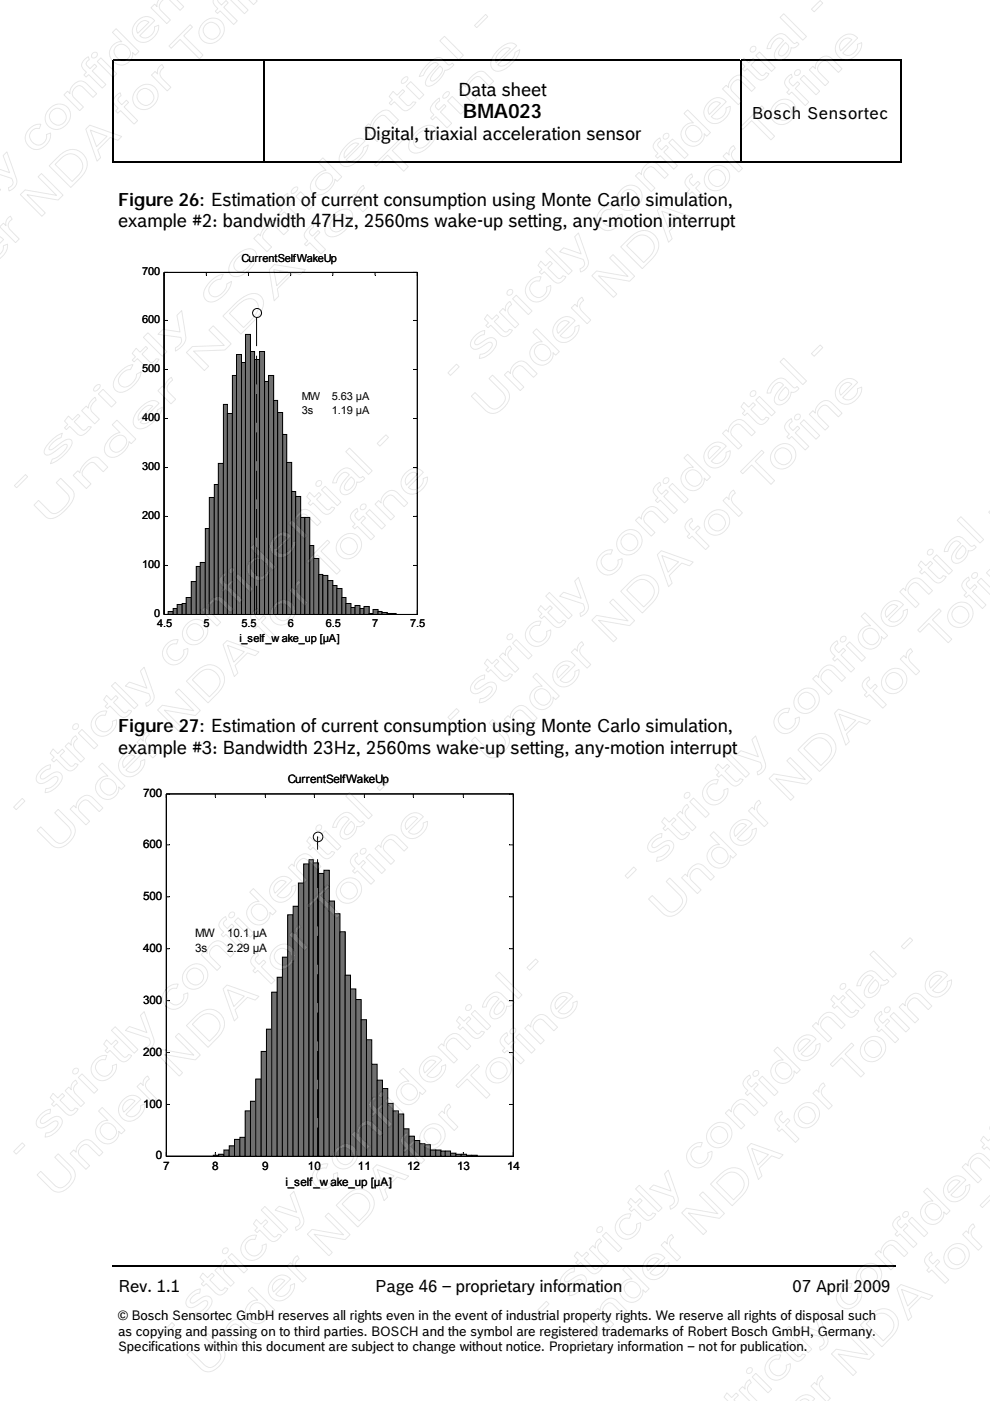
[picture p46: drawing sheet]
<svg xmlns="http://www.w3.org/2000/svg" width="210mm" height="297mm" viewBox="0 0 210 297" stroke-linecap="round" stroke-linejoin="round" font-family="sans-serif">
<defs><g id="words">
<text font-size="4.2" x="98.1" y="25.1">BMA023</text>
<g font-size="3.9">
<text x="97.1" y="20.3">Data sheet</text>
<text x="77" y="29.6">Digital, triaxial acceleration sensor</text>
<text x="25" y="43.6">Figure 26: Estimation of current consumption using Monte Carlo simulation,</text>
<text x="25" y="48.1">example #2: bandwidth 47Hz, 2560ms wake-up setting, any-motion interrupt</text>
<text x="25" y="155.3">Figure 27: Estimation of current consumption using Monte Carlo simulation,</text>
<text x="25" y="159.8">example #3: Bandwidth 23Hz, 2560ms wake-up setting, any-motion interrupt</text>
</g>
<g font-size="3.5">
<text x="159.4" y="25.1">Bosch Sensortec</text>
<text x="25" y="273.9">Rev. 1.1</text>
<text x="79.6" y="273.9">Page 46 – proprietary information</text>
<text x="168.1" y="273.9">07 April 2009</text>
</g>
<g font-size="2.8">
<text x="25" y="279.8">© Bosch Sensortec GmbH reserves all rights even in the event of industrial property rights. We reserve all rights of disposal such</text>
<text x="25" y="283.2">as copying and passing on to third parties. BOSCH and the symbol are registered trademarks of Robert Bosch GmbH, Germany.</text>
<text x="25" y="286.5">Specifications within this document are subject to change without notice. Proprietary information – not for publication.</text>
</g>
<g font-size="2.5">
<text x="61" y="166.1">CurrentSelfWakeUp</text>
<text x="30.3" y="169">700</text>
<text x="30.3" y="179.8">600</text>
<text x="30.3" y="190.8">500</text>
<text x="30.3" y="201.8">400</text>
<text x="41.4" y="198.7">MW</text>
<text x="41.4" y="201.8">3s</text>
<text x="48.2" y="198.7">10.1 µA</text>
<text x="48.2" y="201.8">2.29 µA</text>
<text x="30.3" y="212.8">300</text>
<text x="30.3" y="223.8">200</text>
<text x="30.3" y="234.8">100</text>
<text x="33" y="245.8">0</text>
<text x="34.6" y="248.1">7</text>
<text x="45" y="248.1">8</text>
<text x="55.6" y="248.1">9</text>
<text x="60.6" y="251.5">i_self_w ake_up [µA]</text>
<text x="65.3" y="248.1">10</text>
<text x="75.9" y="248.1">11</text>
<text x="86.3" y="248.1">12</text>
<text x="96.9" y="248.1">13</text>
<text x="107.5" y="248.1">14</text>
</g>
<g font-size="2.3">
<text x="30.1" y="58.4">700</text>
<text x="51.2" y="55.6">CurrentSelfWakeUp</text>
<text x="30.1" y="68.6">600</text>
<text x="30.1" y="79">500</text>
<text x="30.1" y="89.3">400</text>
<text x="64" y="84.9">MW</text>
<text x="64" y="87.9">3s</text>
<text x="70.4" y="84.9">5.63 µA</text>
<text x="70.4" y="87.9">1.19 µA</text>
<text x="30.1" y="99.7">300</text>
<text x="30.1" y="110.1">200</text>
<text x="30.1" y="120.5">100</text>
<text x="32.7" y="130.9">0</text>
<text x="33.3" y="133">4.5</text>
<text x="43.1" y="133">5</text>
<text x="50.8" y="136.2">i_self_w ake_up [µA]</text>
<text x="51.2" y="133">5.5</text>
<text x="61" y="133">6</text>
<text x="69.1" y="133">6.5</text>
<text x="78.9" y="133">7</text>
<text x="87" y="133">7.5</text>
</g>
</g></defs>
<path d="M23.9 12.7h.2v.3h-.2zM55.9 12.7h.2v.3h-.2zM156.9 12.7h.3v.3h-.3zM190.9 12.7h.3v.3h-.3zM190.9 34.1h.3v.3h-.3z" fill="#000"/>
<path d="M23.9 12.8h32M24 13v21.4M56 13v21.4M56.1 12.8h100.8M157 13v21.4M157.2 12.8h33.7M191 13v21.4M23.9 34.3h32M56.1 34.3h100.8M157.2 34.3h33.7M23.8 268.4h166.1" fill="none" stroke="#000" stroke-width=".25"/>
<path d="M35.3 168.3h73.5v76.9h-73.5z" fill="#fff"/>
<path d="M35.3 168.3h73.5v76.9h-73.5z" fill="none" stroke="#fff" stroke-width=".21"/>
<g fill="none" stroke="#000" stroke-width=".21">
<path d="M35.3 168.3h73.5v76.9h-73.5zM35.3 179.1h.7M45.7 168.3v.7M56.3 168.3v.7M66.7 168.3v.7M77.3 168.3v.7M87.6 168.3v.7M98.2 168.3v.7M107.9 179.1h.9M35.3 190.1h.7M107.9 190.1h.9M35.3 212.2h.7"/>
<path d="M35.3 201.1h.7M107.9 212.2h.9M107.9 201.1h.9M35.3 234.2h.7M35.3 223.2h.7M107.9 234.2h.9M107.9 223.2h.9M45.7 244.3v.9M56.3 244.3v.9M66.7 244.3v.9M77.3 244.3v.9M87.6 244.3v.9"/>
<path d="M98.2 244.3v.9"/>
</g>
<path d="M45.2 244.9h1.1v.3h-1.1z" fill="#707070"/>
<path d="M45.2 244.9h1.1v.3h-1.1z" fill="none" stroke="#000" stroke-width=".21"/>
<path d="M46.3 244.7h1.2v.5h-1.2z" fill="#707070"/>
<path d="M46.3 244.7h1.2v.5h-1.2z" fill="none" stroke="#000" stroke-width=".21"/>
<path d="M47.5 243.8h1.1v1.4h-1.1z" fill="#707070"/>
<path d="M47.5 243.8h1.1v1.4h-1.1z" fill="none" stroke="#000" stroke-width=".21"/>
<path d="M48.6 242.9h1.1v2.3h-1.1z" fill="#707070"/>
<path d="M48.6 242.9h1.1v2.3h-1.1z" fill="none" stroke="#000" stroke-width=".21"/>
<path d="M49.7 241.6h1.2v3.6h-1.2z" fill="#707070"/>
<path d="M49.7 241.6h1.2v3.6h-1.2z" fill="none" stroke="#000" stroke-width=".21"/>
<path d="M50.9 241.1h1.1v4.1h-1.1z" fill="#707070"/>
<path d="M50.9 241.1h1.1v4.1h-1.1z" fill="none" stroke="#000" stroke-width=".21"/>
<path d="M52 235.5h1.1v9.7h-1.1z" fill="#707070"/>
<path d="M52 235.5h1.1v9.7h-1.1z" fill="none" stroke="#000" stroke-width=".21"/>
<path d="M53.1 233.5h1.1v11.7h-1.1z" fill="#707070"/>
<path d="M53.1 233.5h1.1v11.7h-1.1z" fill="none" stroke="#000" stroke-width=".21"/>
<path d="M54.2 228.8h1.2v16.4h-1.2z" fill="#707070"/>
<path d="M54.2 228.8h1.2v16.4h-1.2z" fill="none" stroke="#000" stroke-width=".21"/>
<path d="M55.4 222.9h1.1v22.3h-1.1z" fill="#707070"/>
<path d="M55.4 222.9h1.1v22.3h-1.1z" fill="none" stroke="#000" stroke-width=".21"/>
<path d="M56.5 218.2h1.1v27h-1.1z" fill="#707070"/>
<path d="M56.5 218.2h1.1v27h-1.1z" fill="none" stroke="#000" stroke-width=".21"/>
<path d="M57.6 210.4h1.2v34.8h-1.2z" fill="#707070"/>
<path d="M57.6 210.4h1.2v34.8h-1.2z" fill="none" stroke="#000" stroke-width=".21"/>
<path d="M58.8 207.2h1.1v38h-1.1z" fill="#707070"/>
<path d="M58.8 207.2h1.1v38h-1.1z" fill="none" stroke="#000" stroke-width=".21"/>
<path d="M59.9 202.9h1.1v42.3h-1.1z" fill="#707070"/>
<path d="M59.9 202.9h1.1v42.3h-1.1z" fill="none" stroke="#000" stroke-width=".21"/>
<path d="M61 194h1.1v51.2h-1.1z" fill="#707070"/>
<path d="M61 194h1.1v51.2h-1.1z" fill="none" stroke="#000" stroke-width=".21"/>
<path d="M62.1 192.2h1.2v53h-1.2z" fill="#707070"/>
<path d="M62.1 192.2h1.2v53h-1.2z" fill="none" stroke="#000" stroke-width=".21"/>
<path d="M63.3 187.2h1.1v58h-1.1z" fill="#707070"/>
<path d="M63.3 187.2h1.1v58h-1.1z" fill="none" stroke="#000" stroke-width=".21"/>
<path d="M64.4 183.2h1.1v62h-1.1z" fill="#707070"/>
<path d="M64.4 183.2h1.1v62h-1.1z" fill="none" stroke="#000" stroke-width=".21"/>
<path d="M65.5 182.3h.9v62.9h-.9z" fill="#707070"/>
<path d="M65.5 182.3h.9v62.9h-.9z" fill="none" stroke="#000" stroke-width=".21"/>
<path d="M66.4 182.9h1.1v62.3h-1.1z" fill="#707070"/>
<path d="M66.4 182.9h1.1v62.3h-1.1z" fill="none" stroke="#000" stroke-width=".21"/>
<path d="M67.5 185.2h1.2v60h-1.2z" fill="#707070"/>
<path d="M67.5 185.2h1.2v60h-1.2z" fill="none" stroke="#000" stroke-width=".21"/>
<path d="M68.7 184.5h1.1v60.7h-1.1z" fill="#707070"/>
<path d="M68.7 184.5h1.1v60.7h-1.1z" fill="none" stroke="#000" stroke-width=".21"/>
<path d="M69.8 191h1.1v54.2h-1.1z" fill="#707070"/>
<path d="M69.8 191h1.1v54.2h-1.1z" fill="none" stroke="#000" stroke-width=".21"/>
<path d="M70.9 193.7h1.2v51.5h-1.2z" fill="#707070"/>
<path d="M70.9 193.7h1.2v51.5h-1.2z" fill="none" stroke="#000" stroke-width=".21"/>
<path d="M72.1 197.5h1.1v47.7h-1.1z" fill="#707070"/>
<path d="M72.1 197.5h1.1v47.7h-1.1z" fill="none" stroke="#000" stroke-width=".21"/>
<path d="M73.2 206.8h1.1v38.4h-1.1z" fill="#707070"/>
<path d="M73.2 206.8h1.1v38.4h-1.1z" fill="none" stroke="#000" stroke-width=".21"/>
<path d="M74.3 209.7h1.1v35.5h-1.1z" fill="#707070"/>
<path d="M74.3 209.7h1.1v35.5h-1.1z" fill="none" stroke="#000" stroke-width=".21"/>
<path d="M75.4 211.9h1.2v33.3h-1.2z" fill="#707070"/>
<path d="M75.4 211.9h1.2v33.3h-1.2z" fill="none" stroke="#000" stroke-width=".21"/>
<path d="M76.6 216.2h1.1v29h-1.1z" fill="#707070"/>
<path d="M76.6 216.2h1.1v29h-1.1z" fill="none" stroke="#000" stroke-width=".21"/>
<path d="M77.7 220.5h1.1v24.7h-1.1z" fill="#707070"/>
<path d="M77.7 220.5h1.1v24.7h-1.1z" fill="none" stroke="#000" stroke-width=".21"/>
<path d="M78.8 225.6h1.2v19.6h-1.2z" fill="#707070"/>
<path d="M78.8 225.6h1.2v19.6h-1.2z" fill="none" stroke="#000" stroke-width=".21"/>
<path d="M80 229h1.1v16.2h-1.1z" fill="#707070"/>
<path d="M80 229h1.1v16.2h-1.1z" fill="none" stroke="#000" stroke-width=".21"/>
<path d="M81.1 230.8h1.1v14.4h-1.1z" fill="#707070"/>
<path d="M81.1 230.8h1.1v14.4h-1.1z" fill="none" stroke="#000" stroke-width=".21"/>
<path d="M82.2 233.9h1.2v11.3h-1.2z" fill="#707070"/>
<path d="M82.2 233.9h1.2v11.3h-1.2z" fill="none" stroke="#000" stroke-width=".21"/>
<path d="M83.4 235.5h1.1v9.7h-1.1z" fill="#707070"/>
<path d="M83.4 235.5h1.1v9.7h-1.1z" fill="none" stroke="#000" stroke-width=".21"/>
<path d="M84.5 236.2h1.1v9h-1.1z" fill="#707070"/>
<path d="M84.5 236.2h1.1v9h-1.1z" fill="none" stroke="#000" stroke-width=".21"/>
<path d="M85.6 239.3h1.1v5.9h-1.1z" fill="#707070"/>
<path d="M85.6 239.3h1.1v5.9h-1.1z" fill="none" stroke="#000" stroke-width=".21"/>
<path d="M86.7 240.9h1.2v4.3h-1.2z" fill="#707070"/>
<path d="M86.7 240.9h1.2v4.3h-1.2z" fill="none" stroke="#000" stroke-width=".21"/>
<path d="M87.9 241.8h1.1v3.4h-1.1z" fill="#707070"/>
<path d="M87.9 241.8h1.1v3.4h-1.1z" fill="none" stroke="#000" stroke-width=".21"/>
<path d="M89 242.5h1.1v2.7h-1.1z" fill="#707070"/>
<path d="M89 242.5h1.1v2.7h-1.1z" fill="none" stroke="#000" stroke-width=".21"/>
<path d="M90.1 242.7h1.1v2.5h-1.1z" fill="#707070"/>
<path d="M90.1 242.7h1.1v2.5h-1.1z" fill="none" stroke="#000" stroke-width=".21"/>
<path d="M91.2 243.8h1.2v1.4h-1.2z" fill="#707070"/>
<path d="M91.2 243.8h1.2v1.4h-1.2z" fill="none" stroke="#000" stroke-width=".21"/>
<path d="M92.4 243.8h1.1v1.4h-1.1z" fill="#707070"/>
<path d="M92.4 243.8h1.1v1.4h-1.1z" fill="none" stroke="#000" stroke-width=".21"/>
<path d="M93.5 244.1h.9v1.1h-.9z" fill="#707070"/>
<path d="M93.5 244.1h.9v1.1h-.9z" fill="none" stroke="#000" stroke-width=".21"/>
<path d="M94.4 244.1h1.1v1.1h-1.1z" fill="#707070"/>
<path d="M94.4 244.1h1.1v1.1h-1.1z" fill="none" stroke="#000" stroke-width=".21"/>
<path d="M95.5 244.5h1.2v.7h-1.2z" fill="#707070"/>
<path d="M95.5 244.5h1.2v.7h-1.2z" fill="none" stroke="#000" stroke-width=".21"/>
<path d="M96.7 244.7h1.1v.5h-1.1z" fill="#707070"/>
<path d="M96.7 244.7h1.1v.5h-1.1z" fill="none" stroke="#000" stroke-width=".21"/>
<path d="M97.8 244.7h1.1v.5h-1.1z" fill="#707070"/>
<path d="M97.8 244.7h1.1v.5h-1.1z" fill="none" stroke="#000" stroke-width=".21"/>
<path d="M98.9 244.9h1.1v.3h-1.1z" fill="#707070"/>
<path d="M98.9 244.9h1.1v.3h-1.1z" fill="none" stroke="#000" stroke-width=".21"/>
<path d="M100 244.9h1.2v.3h-1.2z" fill="#707070"/>
<g fill="none" stroke="#000" stroke-width=".21">
<path d="M35.3 245.2h73.5M100 244.9h1.2v.3h-1.2z"/>
<circle cx="67.4" cy="177.4" r="1.01"/>
</g>
<path d="M67.3 245.2v-67.9" fill="none" stroke="#000" stroke-width=".21" stroke-dasharray="6.1 2" stroke-linecap="butt"/>
<g fill="#fff">
<path d="M36.7 202.2h19.6v6.6h-19.6z"/>
<path d="M35.3 168.3h73.5v76.9h-73.5z"/>
</g>
<path d="M35.3 168.3h73.5v76.9h-73.5z" fill="none" stroke="#fff" stroke-width=".21"/>
<g fill="none" stroke="#000" stroke-width=".21">
<path d="M35.3 168.3h73.5v76.9h-73.5zM35.3 179.1h.7M45.7 168.3v.7M56.3 168.3v.7M66.7 168.3v.7M77.3 168.3v.7M87.6 168.3v.7M98.2 168.3v.7M107.9 179.1h.9M35.3 190.1h.7M107.9 190.1h.9M35.3 212.2h.7"/>
<path d="M35.3 201.1h.7M107.9 212.2h.9M107.9 201.1h.9M35.3 234.2h.7M35.3 223.2h.7M107.9 234.2h.9M107.9 223.2h.9M45.7 244.3v.9M56.3 244.3v.9M66.7 244.3v.9M77.3 244.3v.9M87.6 244.3v.9"/>
<path d="M98.2 244.3v.9"/>
</g>
<path d="M45.2 244.9h1.1v.3h-1.1z" fill="#707070"/>
<path d="M45.2 244.9h1.1v.3h-1.1z" fill="none" stroke="#000" stroke-width=".21"/>
<path d="M46.3 244.7h1.2v.5h-1.2z" fill="#707070"/>
<path d="M46.3 244.7h1.2v.5h-1.2z" fill="none" stroke="#000" stroke-width=".21"/>
<path d="M47.5 243.8h1.1v1.4h-1.1z" fill="#707070"/>
<path d="M47.5 243.8h1.1v1.4h-1.1z" fill="none" stroke="#000" stroke-width=".21"/>
<path d="M48.6 242.9h1.1v2.3h-1.1z" fill="#707070"/>
<path d="M48.6 242.9h1.1v2.3h-1.1z" fill="none" stroke="#000" stroke-width=".21"/>
<path d="M49.7 241.6h1.2v3.6h-1.2z" fill="#707070"/>
<path d="M49.7 241.6h1.2v3.6h-1.2z" fill="none" stroke="#000" stroke-width=".21"/>
<path d="M50.9 241.1h1.1v4.1h-1.1z" fill="#707070"/>
<path d="M50.9 241.1h1.1v4.1h-1.1z" fill="none" stroke="#000" stroke-width=".21"/>
<path d="M52 235.5h1.1v9.7h-1.1z" fill="#707070"/>
<path d="M52 235.5h1.1v9.7h-1.1z" fill="none" stroke="#000" stroke-width=".21"/>
<path d="M53.1 233.5h1.1v11.7h-1.1z" fill="#707070"/>
<path d="M53.1 233.5h1.1v11.7h-1.1z" fill="none" stroke="#000" stroke-width=".21"/>
<path d="M54.2 228.8h1.2v16.4h-1.2z" fill="#707070"/>
<path d="M54.2 228.8h1.2v16.4h-1.2z" fill="none" stroke="#000" stroke-width=".21"/>
<path d="M55.4 222.9h1.1v22.3h-1.1z" fill="#707070"/>
<path d="M55.4 222.9h1.1v22.3h-1.1z" fill="none" stroke="#000" stroke-width=".21"/>
<path d="M56.5 218.2h1.1v27h-1.1z" fill="#707070"/>
<path d="M56.5 218.2h1.1v27h-1.1z" fill="none" stroke="#000" stroke-width=".21"/>
<path d="M57.6 210.4h1.2v34.8h-1.2z" fill="#707070"/>
<path d="M57.6 210.4h1.2v34.8h-1.2z" fill="none" stroke="#000" stroke-width=".21"/>
<path d="M58.8 207.2h1.1v38h-1.1z" fill="#707070"/>
<path d="M58.8 207.2h1.1v38h-1.1z" fill="none" stroke="#000" stroke-width=".21"/>
<path d="M59.9 202.9h1.1v42.3h-1.1z" fill="#707070"/>
<path d="M59.9 202.9h1.1v42.3h-1.1z" fill="none" stroke="#000" stroke-width=".21"/>
<path d="M61 194h1.1v51.2h-1.1z" fill="#707070"/>
<path d="M61 194h1.1v51.2h-1.1z" fill="none" stroke="#000" stroke-width=".21"/>
<path d="M62.1 192.2h1.2v53h-1.2z" fill="#707070"/>
<path d="M62.1 192.2h1.2v53h-1.2z" fill="none" stroke="#000" stroke-width=".21"/>
<path d="M63.3 187.2h1.1v58h-1.1z" fill="#707070"/>
<path d="M63.3 187.2h1.1v58h-1.1z" fill="none" stroke="#000" stroke-width=".21"/>
<path d="M64.4 183.2h1.1v62h-1.1z" fill="#707070"/>
<path d="M64.4 183.2h1.1v62h-1.1z" fill="none" stroke="#000" stroke-width=".21"/>
<path d="M65.5 182.3h.9v62.9h-.9z" fill="#707070"/>
<path d="M65.5 182.3h.9v62.9h-.9z" fill="none" stroke="#000" stroke-width=".21"/>
<path d="M66.4 182.9h1.1v62.3h-1.1z" fill="#707070"/>
<path d="M66.4 182.9h1.1v62.3h-1.1z" fill="none" stroke="#000" stroke-width=".21"/>
<path d="M67.5 185.2h1.2v60h-1.2z" fill="#707070"/>
<path d="M67.5 185.2h1.2v60h-1.2z" fill="none" stroke="#000" stroke-width=".21"/>
<path d="M68.7 184.5h1.1v60.7h-1.1z" fill="#707070"/>
<path d="M68.7 184.5h1.1v60.7h-1.1z" fill="none" stroke="#000" stroke-width=".21"/>
<path d="M69.8 191h1.1v54.2h-1.1z" fill="#707070"/>
<path d="M69.8 191h1.1v54.2h-1.1z" fill="none" stroke="#000" stroke-width=".21"/>
<path d="M70.9 193.7h1.2v51.5h-1.2z" fill="#707070"/>
<path d="M70.9 193.7h1.2v51.5h-1.2z" fill="none" stroke="#000" stroke-width=".21"/>
<path d="M72.1 197.5h1.1v47.7h-1.1z" fill="#707070"/>
<path d="M72.1 197.5h1.1v47.7h-1.1z" fill="none" stroke="#000" stroke-width=".21"/>
<path d="M73.2 206.8h1.1v38.4h-1.1z" fill="#707070"/>
<path d="M73.2 206.8h1.1v38.4h-1.1z" fill="none" stroke="#000" stroke-width=".21"/>
<path d="M74.3 209.7h1.1v35.5h-1.1z" fill="#707070"/>
<path d="M74.3 209.7h1.1v35.5h-1.1z" fill="none" stroke="#000" stroke-width=".21"/>
<path d="M75.4 211.9h1.2v33.3h-1.2z" fill="#707070"/>
<path d="M75.4 211.9h1.2v33.3h-1.2z" fill="none" stroke="#000" stroke-width=".21"/>
<path d="M76.6 216.2h1.1v29h-1.1z" fill="#707070"/>
<path d="M76.6 216.2h1.1v29h-1.1z" fill="none" stroke="#000" stroke-width=".21"/>
<path d="M77.7 220.5h1.1v24.7h-1.1z" fill="#707070"/>
<path d="M77.7 220.5h1.1v24.7h-1.1z" fill="none" stroke="#000" stroke-width=".21"/>
<path d="M78.8 225.6h1.2v19.6h-1.2z" fill="#707070"/>
<path d="M78.8 225.6h1.2v19.6h-1.2z" fill="none" stroke="#000" stroke-width=".21"/>
<path d="M80 229h1.1v16.2h-1.1z" fill="#707070"/>
<path d="M80 229h1.1v16.2h-1.1z" fill="none" stroke="#000" stroke-width=".21"/>
<path d="M81.1 230.8h1.1v14.4h-1.1z" fill="#707070"/>
<path d="M81.1 230.8h1.1v14.4h-1.1z" fill="none" stroke="#000" stroke-width=".21"/>
<path d="M82.2 233.9h1.2v11.3h-1.2z" fill="#707070"/>
<path d="M82.2 233.9h1.2v11.3h-1.2z" fill="none" stroke="#000" stroke-width=".21"/>
<path d="M83.4 235.5h1.1v9.7h-1.1z" fill="#707070"/>
<path d="M83.4 235.5h1.1v9.7h-1.1z" fill="none" stroke="#000" stroke-width=".21"/>
<path d="M84.5 236.2h1.1v9h-1.1z" fill="#707070"/>
<path d="M84.5 236.2h1.1v9h-1.1z" fill="none" stroke="#000" stroke-width=".21"/>
<path d="M85.6 239.3h1.1v5.9h-1.1z" fill="#707070"/>
<path d="M85.6 239.3h1.1v5.9h-1.1z" fill="none" stroke="#000" stroke-width=".21"/>
<path d="M86.7 240.9h1.2v4.3h-1.2z" fill="#707070"/>
<path d="M86.7 240.9h1.2v4.3h-1.2z" fill="none" stroke="#000" stroke-width=".21"/>
<path d="M87.9 241.8h1.1v3.4h-1.1z" fill="#707070"/>
<path d="M87.9 241.8h1.1v3.4h-1.1z" fill="none" stroke="#000" stroke-width=".21"/>
<path d="M89 242.5h1.1v2.7h-1.1z" fill="#707070"/>
<path d="M89 242.5h1.1v2.7h-1.1z" fill="none" stroke="#000" stroke-width=".21"/>
<path d="M90.1 242.7h1.1v2.5h-1.1z" fill="#707070"/>
<path d="M90.1 242.7h1.1v2.5h-1.1z" fill="none" stroke="#000" stroke-width=".21"/>
<path d="M91.2 243.8h1.2v1.4h-1.2z" fill="#707070"/>
<path d="M91.2 243.8h1.2v1.4h-1.2z" fill="none" stroke="#000" stroke-width=".21"/>
<path d="M92.4 243.8h1.1v1.4h-1.1z" fill="#707070"/>
<path d="M92.4 243.8h1.1v1.4h-1.1z" fill="none" stroke="#000" stroke-width=".21"/>
<path d="M93.5 244.1h.9v1.1h-.9z" fill="#707070"/>
<path d="M93.5 244.1h.9v1.1h-.9z" fill="none" stroke="#000" stroke-width=".21"/>
<path d="M94.4 244.1h1.1v1.1h-1.1z" fill="#707070"/>
<path d="M94.4 244.1h1.1v1.1h-1.1z" fill="none" stroke="#000" stroke-width=".21"/>
<path d="M95.5 244.5h1.2v.7h-1.2z" fill="#707070"/>
<path d="M95.5 244.5h1.2v.7h-1.2z" fill="none" stroke="#000" stroke-width=".21"/>
<path d="M96.7 244.7h1.1v.5h-1.1z" fill="#707070"/>
<path d="M96.7 244.7h1.1v.5h-1.1z" fill="none" stroke="#000" stroke-width=".21"/>
<path d="M97.8 244.7h1.1v.5h-1.1z" fill="#707070"/>
<path d="M97.8 244.7h1.1v.5h-1.1z" fill="none" stroke="#000" stroke-width=".21"/>
<path d="M98.9 244.9h1.1v.3h-1.1z" fill="#707070"/>
<path d="M98.9 244.9h1.1v.3h-1.1z" fill="none" stroke="#000" stroke-width=".21"/>
<path d="M100 244.9h1.2v.3h-1.2z" fill="#707070"/>
<g fill="none" stroke="#000" stroke-width=".21">
<path d="M35.3 245.2h73.5M100 244.9h1.2v.3h-1.2z"/>
<circle cx="67.4" cy="177.4" r="1.01"/>
</g>
<path d="M67.3 245.2v-67.9" fill="none" stroke="#000" stroke-width=".21" stroke-dasharray="6.1 2" stroke-linecap="butt"/>
<g fill="#fff">
<path d="M36.7 202.2h19.6v6.6h-19.6z"/>
<path d="M34.8 57.8h53.7v72.5h-53.7z"/>
</g>
<path d="M34.8 57.8h53.7v72.5h-53.7z" fill="none" stroke="#fff" stroke-width=".21"/>
<g fill="none" stroke="#000" stroke-width=".21">
<path d="M34.8 57.8h53.7v72.5h-53.7zM43.8 57.8v.6M52.7 57.8v.6M61.6 57.8v.6M70.6 57.8v.6M79.5 57.8v.6M34.8 78.3h.6M34.8 67.9h.6M87.6 78.3h.9M87.6 67.9h.9M34.8 99.1h.6M34.8 88.7h.6"/>
<path d="M87.6 99.1h.9M87.6 88.7h.9M34.8 119.9h.6M34.8 109.5h.6M87.6 119.9h.9M87.6 109.5h.9M43.8 129.4v.9M52.7 129.4v.9M61.6 129.4v.9M70.6 129.4v.9M79.5 129.4v.9"/>
</g>
<path d="M35.6 129.6h1.1v.7h-1.1z" fill="#707070"/>
<path d="M35.6 129.6h1.1v.7h-1.1z" fill="none" stroke="#000" stroke-width=".21"/>
<path d="M36.7 129h.9v1.3h-.9z" fill="#707070"/>
<path d="M36.7 129h.9v1.3h-.9z" fill="none" stroke="#000" stroke-width=".21"/>
<path d="M37.6 128.2h1v2.1h-1z" fill="#707070"/>
<path d="M37.6 128.2h1v2.1h-1z" fill="none" stroke="#000" stroke-width=".21"/>
<path d="M38.6 128h.9v2.3h-.9z" fill="#707070"/>
<path d="M38.6 128h.9v2.3h-.9z" fill="none" stroke="#000" stroke-width=".21"/>
<path d="M39.5 126.7h1.1v3.6h-1.1z" fill="#707070"/>
<path d="M39.5 126.7h1.1v3.6h-1.1z" fill="none" stroke="#000" stroke-width=".21"/>
<path d="M40.6 123.3h1v7h-1z" fill="#707070"/>
<path d="M40.6 123.3h1v7h-1z" fill="none" stroke="#000" stroke-width=".21"/>
<path d="M41.6 120.1h.9v10.2h-.9z" fill="#707070"/>
<path d="M41.6 120.1h.9v10.2h-.9z" fill="none" stroke="#000" stroke-width=".21"/>
<path d="M42.5 119.3h1v11h-1z" fill="#707070"/>
<path d="M42.5 119.3h1v11h-1z" fill="none" stroke="#000" stroke-width=".21"/>
<path d="M43.5 112.1h.9v18.2h-.9z" fill="#707070"/>
<path d="M43.5 112.1h.9v18.2h-.9z" fill="none" stroke="#000" stroke-width=".21"/>
<path d="M44.4 105.5h1v24.8h-1z" fill="#707070"/>
<path d="M44.4 105.5h1v24.8h-1z" fill="none" stroke="#000" stroke-width=".21"/>
<path d="M45.4 102.7h.9v27.6h-.9z" fill="#707070"/>
<path d="M45.4 102.7h.9v27.6h-.9z" fill="none" stroke="#000" stroke-width=".21"/>
<path d="M46.3 98.3h1.1v32h-1.1z" fill="#707070"/>
<path d="M46.3 98.3h1.1v32h-1.1z" fill="none" stroke="#000" stroke-width=".21"/>
<path d="M47.4 85.7h.8v44.6h-.8z" fill="#707070"/>
<path d="M47.4 85.7h.8v44.6h-.8z" fill="none" stroke="#000" stroke-width=".21"/>
<path d="M48.2 87.7h1.1v42.6h-1.1z" fill="#707070"/>
<path d="M48.2 87.7h1.1v42.6h-1.1z" fill="none" stroke="#000" stroke-width=".21"/>
<path d="M49.3 79.6h.8v50.7h-.8z" fill="#707070"/>
<path d="M49.3 79.6h.8v50.7h-.8z" fill="none" stroke="#000" stroke-width=".21"/>
<path d="M50.1 75.2h1.1v55.1h-1.1z" fill="#707070"/>
<path d="M50.1 75.2h1.1v55.1h-1.1z" fill="none" stroke="#000" stroke-width=".21"/>
<path d="M51.2 76.9h.8v53.4h-.8z" fill="#707070"/>
<path d="M51.2 76.9h.8v53.4h-.8z" fill="none" stroke="#000" stroke-width=".21"/>
<path d="M52 70.9h1.1v59.4h-1.1z" fill="#707070"/>
<path d="M52 70.9h1.1v59.4h-1.1z" fill="none" stroke="#000" stroke-width=".21"/>
<path d="M53.1 74.5h.9v55.8h-.9z" fill="#707070"/>
<path d="M53.1 74.5h.9v55.8h-.9z" fill="none" stroke="#000" stroke-width=".21"/>
<path d="M54 76.2h1v54.1h-1z" fill="#707070"/>
<path d="M54 76.2h1v54.1h-1z" fill="none" stroke="#000" stroke-width=".21"/>
<path d="M55 74.5h1.1v55.8h-1.1z" fill="#707070"/>
<path d="M55 74.5h1.1v55.8h-1.1z" fill="none" stroke="#000" stroke-width=".21"/>
<path d="M56.1 80.9h.8v49.4h-.8z" fill="#707070"/>
<path d="M56.1 80.9h.8v49.4h-.8z" fill="none" stroke="#000" stroke-width=".21"/>
<path d="M56.9 79.6h1.1v50.7h-1.1z" fill="#707070"/>
<path d="M56.9 79.6h1.1v50.7h-1.1z" fill="none" stroke="#000" stroke-width=".21"/>
<path d="M58 84.9h.9v45.4h-.9z" fill="#707070"/>
<path d="M58 84.9h.9v45.4h-.9z" fill="none" stroke="#000" stroke-width=".21"/>
<path d="M58.9 87.5h1v42.8h-1z" fill="#707070"/>
<path d="M58.9 87.5h1v42.8h-1z" fill="none" stroke="#000" stroke-width=".21"/>
<path d="M59.9 92.1h.9v38.2h-.9z" fill="#707070"/>
<path d="M59.9 92.1h.9v38.2h-.9z" fill="none" stroke="#000" stroke-width=".21"/>
<path d="M60.8 98h1v32.3h-1z" fill="#707070"/>
<path d="M60.8 98h1v32.3h-1z" fill="none" stroke="#000" stroke-width=".21"/>
<path d="M61.8 104.2h.9v26.1h-.9z" fill="#707070"/>
<path d="M61.8 104.2h.9v26.1h-.9z" fill="none" stroke="#000" stroke-width=".21"/>
<path d="M62.7 105.3h1.1v25h-1.1z" fill="#707070"/>
<path d="M62.7 105.3h1.1v25h-1.1z" fill="none" stroke="#000" stroke-width=".21"/>
<path d="M63.8 109.7h.8v20.6h-.8z" fill="#707070"/>
<path d="M63.8 109.7h.8v20.6h-.8z" fill="none" stroke="#000" stroke-width=".21"/>
<path d="M64.6 109.7h1.1v20.6h-1.1z" fill="#707070"/>
<path d="M64.6 109.7h1.1v20.6h-1.1z" fill="none" stroke="#000" stroke-width=".21"/>
<path d="M65.7 115.7h.8v14.6h-.8z" fill="#707070"/>
<path d="M65.7 115.7h.8v14.6h-.8z" fill="none" stroke="#000" stroke-width=".21"/>
<path d="M66.5 118.4h1.1v11.9h-1.1z" fill="#707070"/>
<path d="M66.5 118.4h1.1v11.9h-1.1z" fill="none" stroke="#000" stroke-width=".21"/>
<path d="M67.6 121.8h.9v8.5h-.9z" fill="#707070"/>
<path d="M67.6 121.8h.9v8.5h-.9z" fill="none" stroke="#000" stroke-width=".21"/>
<path d="M68.5 122h1v8.3h-1z" fill="#707070"/>
<path d="M68.5 122h1v8.3h-1z" fill="none" stroke="#000" stroke-width=".21"/>
<path d="M69.5 123.1h1.1v7.2h-1.1z" fill="#707070"/>
<path d="M69.5 123.1h1.1v7.2h-1.1z" fill="none" stroke="#000" stroke-width=".21"/>
<path d="M70.6 124.1h.8v6.2h-.8z" fill="#707070"/>
<path d="M70.6 124.1h.8v6.2h-.8z" fill="none" stroke="#000" stroke-width=".21"/>
<path d="M71.4 124.8h1.1v5.5h-1.1z" fill="#707070"/>
<path d="M71.4 124.8h1.1v5.5h-1.1z" fill="none" stroke="#000" stroke-width=".21"/>
<path d="M72.5 126.7h.8v3.6h-.8z" fill="#707070"/>
<path d="M72.5 126.7h.8v3.6h-.8z" fill="none" stroke="#000" stroke-width=".21"/>
<path d="M73.3 128h1.1v2.3h-1.1z" fill="#707070"/>
<path d="M73.3 128h1.1v2.3h-1.1z" fill="none" stroke="#000" stroke-width=".21"/>
<path d="M74.4 128.8h.9v1.5h-.9z" fill="#707070"/>
<path d="M74.4 128.8h.9v1.5h-.9z" fill="none" stroke="#000" stroke-width=".21"/>
<path d="M75.3 128.4h1v1.9h-1z" fill="#707070"/>
<path d="M75.3 128.4h1v1.9h-1z" fill="none" stroke="#000" stroke-width=".21"/>
<path d="M76.3 129h.9v1.3h-.9z" fill="#707070"/>
<path d="M76.3 129h.9v1.3h-.9z" fill="none" stroke="#000" stroke-width=".21"/>
<path d="M77.2 128.6h1.1v1.7h-1.1z" fill="#707070"/>
<path d="M77.2 128.6h1.1v1.7h-1.1z" fill="none" stroke="#000" stroke-width=".21"/>
<path d="M78.3 130.1h.8v.2h-.8z" fill="#707070"/>
<path d="M78.3 130.1h.8v.2h-.8z" fill="none" stroke="#000" stroke-width=".21"/>
<path d="M79.1 129.2h1.1v1.1h-1.1z" fill="#707070"/>
<path d="M79.1 129.2h1.1v1.1h-1.1z" fill="none" stroke="#000" stroke-width=".21"/>
<path d="M80.2 129.6h.8v.7h-.8z" fill="#707070"/>
<path d="M80.2 129.6h.8v.7h-.8z" fill="none" stroke="#000" stroke-width=".21"/>
<path d="M81 129.9h1.1v.4h-1.1z" fill="#707070"/>
<path d="M81 129.9h1.1v.4h-1.1z" fill="none" stroke="#000" stroke-width=".21"/>
<path d="M82.1 130.1h.8v.2h-.8z" fill="#707070"/>
<path d="M82.1 130.1h.8v.2h-.8z" fill="none" stroke="#000" stroke-width=".21"/>
<path d="M82.9 130.1h1.1v.2h-1.1z" fill="#707070"/>
<g fill="none" stroke="#000" stroke-width=".21">
<path d="M34.8 130.3h53.7M82.9 130.1h1.1v.2h-1.1z"/>
<circle cx="54.5" cy="66.4" r=".95"/>
</g>
<path d="M54.4 130.3v-64" fill="none" stroke="#000" stroke-width=".21" stroke-dasharray="6.1 2" stroke-linecap="butt"/>
<g fill="#fff">
<path d="M62.9 88.5h18.5v6.1h-18.5z"/>
<path d="M34.8 57.8h53.7v72.5h-53.7z"/>
</g>
<path d="M34.8 57.8h53.7v72.5h-53.7z" fill="none" stroke="#fff" stroke-width=".21"/>
<g fill="none" stroke="#000" stroke-width=".21">
<path d="M34.8 57.8h53.7v72.5h-53.7zM43.8 57.8v.6M52.7 57.8v.6M61.6 57.8v.6M70.6 57.8v.6M79.5 57.8v.6M34.8 78.3h.6M34.8 67.9h.6M87.6 78.3h.9M87.6 67.9h.9M34.8 99.1h.6M34.8 88.7h.6"/>
<path d="M87.6 99.1h.9M87.6 88.7h.9M34.8 119.9h.6M34.8 109.5h.6M87.6 119.9h.9M87.6 109.5h.9M43.8 129.4v.9M52.7 129.4v.9M61.6 129.4v.9M70.6 129.4v.9M79.5 129.4v.9"/>
</g>
<path d="M35.6 129.6h1.1v.7h-1.1z" fill="#707070"/>
<path d="M35.6 129.6h1.1v.7h-1.1z" fill="none" stroke="#000" stroke-width=".21"/>
<path d="M36.7 129h.9v1.3h-.9z" fill="#707070"/>
<path d="M36.7 129h.9v1.3h-.9z" fill="none" stroke="#000" stroke-width=".21"/>
<path d="M37.6 128.2h1v2.1h-1z" fill="#707070"/>
<path d="M37.6 128.2h1v2.1h-1z" fill="none" stroke="#000" stroke-width=".21"/>
<path d="M38.6 128h.9v2.3h-.9z" fill="#707070"/>
<path d="M38.6 128h.9v2.3h-.9z" fill="none" stroke="#000" stroke-width=".21"/>
<path d="M39.5 126.7h1.1v3.6h-1.1z" fill="#707070"/>
<path d="M39.5 126.7h1.1v3.6h-1.1z" fill="none" stroke="#000" stroke-width=".21"/>
<path d="M40.6 123.3h1v7h-1z" fill="#707070"/>
<path d="M40.6 123.3h1v7h-1z" fill="none" stroke="#000" stroke-width=".21"/>
<path d="M41.6 120.1h.9v10.2h-.9z" fill="#707070"/>
<path d="M41.6 120.1h.9v10.2h-.9z" fill="none" stroke="#000" stroke-width=".21"/>
<path d="M42.5 119.3h1v11h-1z" fill="#707070"/>
<path d="M42.5 119.3h1v11h-1z" fill="none" stroke="#000" stroke-width=".21"/>
<path d="M43.5 112.1h.9v18.2h-.9z" fill="#707070"/>
<path d="M43.5 112.1h.9v18.2h-.9z" fill="none" stroke="#000" stroke-width=".21"/>
<path d="M44.4 105.5h1v24.8h-1z" fill="#707070"/>
<path d="M44.4 105.5h1v24.8h-1z" fill="none" stroke="#000" stroke-width=".21"/>
<path d="M45.4 102.7h.9v27.6h-.9z" fill="#707070"/>
<path d="M45.4 102.7h.9v27.6h-.9z" fill="none" stroke="#000" stroke-width=".21"/>
<path d="M46.3 98.3h1.1v32h-1.1z" fill="#707070"/>
<path d="M46.3 98.3h1.1v32h-1.1z" fill="none" stroke="#000" stroke-width=".21"/>
<path d="M47.4 85.7h.8v44.6h-.8z" fill="#707070"/>
<path d="M47.4 85.7h.8v44.6h-.8z" fill="none" stroke="#000" stroke-width=".21"/>
<path d="M48.2 87.7h1.1v42.6h-1.1z" fill="#707070"/>
<path d="M48.2 87.7h1.1v42.6h-1.1z" fill="none" stroke="#000" stroke-width=".21"/>
<path d="M49.3 79.6h.8v50.7h-.8z" fill="#707070"/>
<path d="M49.3 79.6h.8v50.7h-.8z" fill="none" stroke="#000" stroke-width=".21"/>
<path d="M50.1 75.2h1.1v55.1h-1.1z" fill="#707070"/>
<path d="M50.1 75.2h1.1v55.1h-1.1z" fill="none" stroke="#000" stroke-width=".21"/>
<path d="M51.2 76.9h.8v53.4h-.8z" fill="#707070"/>
<path d="M51.2 76.9h.8v53.4h-.8z" fill="none" stroke="#000" stroke-width=".21"/>
<path d="M52 70.9h1.1v59.4h-1.1z" fill="#707070"/>
<path d="M52 70.9h1.1v59.4h-1.1z" fill="none" stroke="#000" stroke-width=".21"/>
<path d="M53.1 74.5h.9v55.8h-.9z" fill="#707070"/>
<path d="M53.1 74.5h.9v55.8h-.9z" fill="none" stroke="#000" stroke-width=".21"/>
<path d="M54 76.2h1v54.1h-1z" fill="#707070"/>
<path d="M54 76.2h1v54.1h-1z" fill="none" stroke="#000" stroke-width=".21"/>
<path d="M55 74.5h1.1v55.8h-1.1z" fill="#707070"/>
<path d="M55 74.5h1.1v55.8h-1.1z" fill="none" stroke="#000" stroke-width=".21"/>
<path d="M56.1 80.9h.8v49.4h-.8z" fill="#707070"/>
<path d="M56.1 80.9h.8v49.4h-.8z" fill="none" stroke="#000" stroke-width=".21"/>
<path d="M56.9 79.6h1.1v50.7h-1.1z" fill="#707070"/>
<path d="M56.9 79.6h1.1v50.7h-1.1z" fill="none" stroke="#000" stroke-width=".21"/>
<path d="M58 84.9h.9v45.4h-.9z" fill="#707070"/>
<path d="M58 84.9h.9v45.4h-.9z" fill="none" stroke="#000" stroke-width=".21"/>
<path d="M58.9 87.5h1v42.8h-1z" fill="#707070"/>
<path d="M58.9 87.5h1v42.8h-1z" fill="none" stroke="#000" stroke-width=".21"/>
<path d="M59.9 92.1h.9v38.2h-.9z" fill="#707070"/>
<path d="M59.9 92.1h.9v38.2h-.9z" fill="none" stroke="#000" stroke-width=".21"/>
<path d="M60.8 98h1v32.3h-1z" fill="#707070"/>
<path d="M60.8 98h1v32.3h-1z" fill="none" stroke="#000" stroke-width=".21"/>
<path d="M61.8 104.2h.9v26.1h-.9z" fill="#707070"/>
<path d="M61.8 104.2h.9v26.1h-.9z" fill="none" stroke="#000" stroke-width=".21"/>
<path d="M62.7 105.3h1.1v25h-1.1z" fill="#707070"/>
<path d="M62.7 105.3h1.1v25h-1.1z" fill="none" stroke="#000" stroke-width=".21"/>
<path d="M63.8 109.7h.8v20.6h-.8z" fill="#707070"/>
<path d="M63.8 109.7h.8v20.6h-.8z" fill="none" stroke="#000" stroke-width=".21"/>
<path d="M64.6 109.7h1.1v20.6h-1.1z" fill="#707070"/>
<path d="M64.6 109.7h1.1v20.6h-1.1z" fill="none" stroke="#000" stroke-width=".21"/>
<path d="M65.7 115.7h.8v14.6h-.8z" fill="#707070"/>
<path d="M65.7 115.7h.8v14.6h-.8z" fill="none" stroke="#000" stroke-width=".21"/>
<path d="M66.5 118.4h1.1v11.9h-1.1z" fill="#707070"/>
<path d="M66.5 118.4h1.1v11.9h-1.1z" fill="none" stroke="#000" stroke-width=".21"/>
<path d="M67.6 121.8h.9v8.5h-.9z" fill="#707070"/>
<path d="M67.6 121.8h.9v8.5h-.9z" fill="none" stroke="#000" stroke-width=".21"/>
<path d="M68.5 122h1v8.3h-1z" fill="#707070"/>
<path d="M68.5 122h1v8.3h-1z" fill="none" stroke="#000" stroke-width=".21"/>
<path d="M69.5 123.1h1.1v7.2h-1.1z" fill="#707070"/>
<path d="M69.5 123.1h1.1v7.2h-1.1z" fill="none" stroke="#000" stroke-width=".21"/>
<path d="M70.6 124.1h.8v6.2h-.8z" fill="#707070"/>
<path d="M70.6 124.1h.8v6.2h-.8z" fill="none" stroke="#000" stroke-width=".21"/>
<path d="M71.4 124.8h1.1v5.5h-1.1z" fill="#707070"/>
<path d="M71.4 124.8h1.1v5.5h-1.1z" fill="none" stroke="#000" stroke-width=".21"/>
<path d="M72.5 126.7h.8v3.6h-.8z" fill="#707070"/>
<path d="M72.5 126.7h.8v3.6h-.8z" fill="none" stroke="#000" stroke-width=".21"/>
<path d="M73.3 128h1.1v2.3h-1.1z" fill="#707070"/>
<path d="M73.3 128h1.1v2.3h-1.1z" fill="none" stroke="#000" stroke-width=".21"/>
<path d="M74.4 128.8h.9v1.5h-.9z" fill="#707070"/>
<path d="M74.4 128.8h.9v1.5h-.9z" fill="none" stroke="#000" stroke-width=".21"/>
<path d="M75.3 128.4h1v1.9h-1z" fill="#707070"/>
<path d="M75.3 128.4h1v1.9h-1z" fill="none" stroke="#000" stroke-width=".21"/>
<path d="M76.3 129h.9v1.3h-.9z" fill="#707070"/>
<path d="M76.3 129h.9v1.3h-.9z" fill="none" stroke="#000" stroke-width=".21"/>
<path d="M77.2 128.6h1.1v1.7h-1.1z" fill="#707070"/>
<path d="M77.2 128.6h1.1v1.7h-1.1z" fill="none" stroke="#000" stroke-width=".21"/>
<path d="M78.3 130.1h.8v.2h-.8z" fill="#707070"/>
<path d="M78.3 130.1h.8v.2h-.8z" fill="none" stroke="#000" stroke-width=".21"/>
<path d="M79.1 129.2h1.1v1.1h-1.1z" fill="#707070"/>
<path d="M79.1 129.2h1.1v1.1h-1.1z" fill="none" stroke="#000" stroke-width=".21"/>
<path d="M80.2 129.6h.8v.7h-.8z" fill="#707070"/>
<path d="M80.2 129.6h.8v.7h-.8z" fill="none" stroke="#000" stroke-width=".21"/>
<path d="M81 129.9h1.1v.4h-1.1z" fill="#707070"/>
<path d="M81 129.9h1.1v.4h-1.1z" fill="none" stroke="#000" stroke-width=".21"/>
<path d="M82.1 130.1h.8v.2h-.8z" fill="#707070"/>
<path d="M82.1 130.1h.8v.2h-.8z" fill="none" stroke="#000" stroke-width=".21"/>
<path d="M82.9 130.1h1.1v.2h-1.1z" fill="#707070"/>
<g fill="none" stroke="#000" stroke-width=".21">
<path d="M34.8 130.3h53.7M82.9 130.1h1.1v.2h-1.1z"/>
<circle cx="54.5" cy="66.4" r=".95"/>
</g>
<path d="M54.4 130.3v-64" fill="none" stroke="#000" stroke-width=".21" stroke-dasharray="6.1 2" stroke-linecap="butt"/>
<path d="M62.9 88.5h18.5v6.1h-18.5z" fill="#fff"/>
<g fill="#fff">
<path d="M4.7 169.3l.6 .5-1.9 1.9-.5-.6z" fill-rule="evenodd"/>
<path d="M4.7 169.3l.6 .5-1.9 1.9-.5-.6z" fill-rule="evenodd"/>
<path d="M4.7 169.3l.6 .5-1.9 1.9-.5-.6z" fill-rule="evenodd"/>
<path d="M8.6 163.3l1.1-.8 1-.4-.1 .9a2.24 2.24 0 0 0-2 1.9 .69 .69 0 0 0 1.1 0l.2-.2a3.6 3.6 0 0 1 2.4-1 1.35 1.35 0 0 1 .4 2.3 4.4 4.4 0 0 1-3.2 2.1l.2-.9a2.72 2.72 0 0 0 2.6-2.2 .69 .69 0 0 0-1.2-.1 4.3 4.3 0 0 1-2.6 1.2 1.29 1.29 0 0 1-.4-2.2z" fill-rule="evenodd"/>
<path d="M11.2 158.8l1.1 1 .9-1 .5 .5-1 1 1.9 1.8a.72 .72 0 0 0 .7 .4 .72 .72 0 0 0 .6-.6l.7 .2a1.85 1.85 0 0 1-2.3 1.2l-2.3-2.3-.6 .6-.5-.5 .6-.6-.9-.8z" fill-rule="evenodd"/>
<path d="M15.6 156.3l.4-.3 .4 .6a1.5 1.5 0 0 0-.8 1.4 1.5 1.5 0 0 0 .9 1.4l1.4 1.4-.8 .8-3.3-3.4 .8-.7 .5 .5 .1-1.1z" fill-rule="evenodd"/>
<path d="M17.4 154.6l3.3 3.4-.7 .8-3.4-3.4zM15.6 153.7a.59 .59 0 0 1 1 0 .59 .59 0 0 1-.3 .9 .55 .55 0 0 1-.9-.1 .55 .55 0 0 1 .2-.8z" fill-rule="evenodd"/>
<path d="M20.3 151.7a2.72 2.72 0 0 1 2.3-.9l-.3 .9a1.71 1.71 0 0 0-2 1.2 1.71 1.71 0 0 0 1.1 2.1 1.78 1.78 0 0 0 2.4-2.1l.9-.3a3.1 3.1 0 0 1-4 3.3 2.5 2.5 0 0 1-.4-4.2z" fill-rule="evenodd"/>
<path d="M22.6 147.4l1 1 1-.9 .4 .5-.9 .9 1.8 1.9a.72 .72 0 0 0 .8 .3 .72 .72 0 0 0 .6-.6l.6 .2a1.83 1.83 0 0 1-2.2 1.2l-2.4-2.2-.5 .5-.5-.4 .5-.6-.8-.8z" fill-rule="evenodd"/>
<path d="M24.4 144.7l4.9 4.8-.8 .8-4.9-4.9z" fill-rule="evenodd"/>
<path d="M29.8 142.3l.8-.8 1.7 4.9a2.19 2.19 0 0 1-1.3 3.4l-.1-.7a1.18 1.18 0 0 0 .7-2l-5-1.6 .8-.9 3.7 1.3z" fill-rule="evenodd"/>
<path d="M35.4 136.5a2.77 2.77 0 0 1 2.4-.9l-.4 .9a1.71 1.71 0 0 0-2 1.3 1.71 1.71 0 0 0 1.2 2.1 1.77 1.77 0 0 0 2.3-2.1l.9-.3a3.1 3.1 0 0 1-3.9 3.2 2.5 2.5 0 0 1-.5-4.2z" fill-rule="evenodd"/>
<path d="M39.6 132.3a2.48 2.48 0 0 1 3.8-.3 2.48 2.48 0 0 1-.3 3.7 2.48 2.48 0 0 1-3.7 .3 2.48 2.48 0 0 1 .2-3.7zM39.6 134a1.76 1.76 0 0 0 3.5 0 1.76 1.76 0 0 0-3.5 0z" fill-rule="evenodd"/>
<path d="M44.7 127.2a1.89 1.89 0 0 1 3.2 .2l1.7 1.7-.8 .8-1.7-1.7a1.26 1.26 0 0 0-1.2-.8 1.26 1.26 0 0 0-1.1 .8 1.35 1.35 0 0 0 .3 2.1l1.7 1.7-.8 .7-3.3-3.3 .7-.8 .5 .5a2.13 2.13 0 0 1 .8-1.9z" fill-rule="evenodd"/>
<path d="M47.1 121.9l.7-.6 .2 .6a.83 .83 0 0 0-.6 .8 .83 .83 0 0 0 .5 .8l.3 .3 .9-.9 .5 .5-.9 .9 2.9 2.9-.8 .8-2.9-2.9-.6 .5-.4-.4 .5-.6a1.63 1.63 0 0 1-.3-2.7z" fill-rule="evenodd"/>
<path d="M50.5 121.5l3.3 3.4-.7 .8-3.4-3.4zM48.7 120.6a.58 .58 0 0 1 1 0 .58 .58 0 0 1-.3 .9 .55 .55 0 0 1-.9-.1 .55 .55 0 0 1 .2-.8z" fill-rule="evenodd"/>
<path d="M53.1 115.9l.6-.5 4.9 4.8-.8 .8-.6-.6a2.45 2.45 0 0 1-3.5 2.4 2.45 2.45 0 0 1-.3-4.3l.7-.3 .8-.1-2-2zM53.7 119.1a1.55 1.55 0 0 0 .2 2.4 1.6 1.6 0 0 0 2.6-.1 1.6 1.6 0 0 0-.7-2.4 1.5 1.5 0 0 0-2.1 .1z" fill-rule="evenodd"/>
<path d="M58.2 113.7a2.36 2.36 0 0 1 3.7-.1l-3.2 3.2a1.95 1.95 0 0 0 2.2 .2 1.95 1.95 0 0 0 .9-2l.9-.4a3.6 3.6 0 0 1-3.7 3.6 2.54 2.54 0 0 1-1.8-1.9 2.54 2.54 0 0 1 1-2.6zM58.7 114.2a1.63 1.63 0 0 0-.4 2.2l2.4-2.4-.5-.3a1.37 1.37 0 0 0-1.5 .5z" fill-rule="evenodd"/>
<path d="M63.2 108.7a1.89 1.89 0 0 1 3.1 .2l1.8 1.8-.8 .8-1.8-1.8a1.26 1.26 0 0 0-1.1-.7 1.26 1.26 0 0 0-1.2 .7 1.33 1.33 0 0 0 .3 2.1l1.7 1.7-.7 .8-3.4-3.4 .8-.7 .5 .5a2.07 2.07 0 0 1 .8-2z" fill-rule="evenodd"/>
<path d="M65.6 104.4l1.1 1 .9-1 .5 .5-1 1 .4 .3a5.5 5.5 0 0 0 2.1 1.9l.7-.6 .7 .2a1.82 1.82 0 0 1-2.3 1.2l-2.3-2.3-.6 .6-.5-.5 .6-.5-.9-.9z" fill-rule="evenodd"/>
<path d="M68.9 103.1l3.4 3.3-.8 .8-3.3-3.3zM67.2 102.1a.59 .59 0 0 1 1 0 .59 .59 0 0 1-.4 .9 .55 .55 0 0 1-.8-.1 .55 .55 0 0 1 .2-.8z" fill-rule="evenodd"/>
<path d="M71.8 100.1a1.97 1.97 0 0 1 3.4 .1l.8 .9a.52 .52 0 0 0 .9-.1l.4 .4-.2 .3a1.27 1.27 0 0 1-1.5 .5 2.82 2.82 0 0 1-2.7 2.7 1.24 1.24 0 0 1-.6-2l.5-.8 1.3-1.4a1.15 1.15 0 0 0-2.1 .2l-.7 1.5h-.8l.5-1.3zM74.5 101.1l-1.1 1.2a1.04 1.04 0 0 0-.1 1.6 1.77 1.77 0 0 0 1.9-1.8l-.2-.5z" fill-rule="evenodd"/>
<path d="M74.1 95l4.8 4.8-.8 .8-4.8-4.8z" fill-rule="evenodd"/>
<path d="M80 94l1.8-1.8 .6 .5-1.9 1.9z" fill-rule="evenodd"/>
<path d="M8.4 175.5l.2-.2 2.9 2.9a1.67 1.67 0 0 0 2.7-.2 1.77 1.77 0 0 0 .2-2.9l-2.8-2.8 .7-.7 1.3 1.2a6.7 6.7 0 0 1 2.3 3 4.1 4.1 0 0 1-3.7 3.9h-.4a15.5 15.5 0 0 1-3.5-3.2l-.4-.4z" fill-rule="evenodd"/>
<path d="M16.9 169.4a1.89 1.89 0 0 1 3.2 .2l1.7 1.7-.4 .4-.4 .4-1.7-1.8a1.32 1.32 0 0 0-1.3-.7 1.32 1.32 0 0 0-1.2 1l-.2 .5 .2 .8 2.2 2.2-.8 .8-3.3-3.3 .7-.8 .6 .5a2.13 2.13 0 0 1 .7-1.9z" fill-rule="evenodd"/>
<path d="M21.1 162.4l.6-.6 4.8 4.8-.8 .8-.5-.6a2.44 2.44 0 0 1-3.5 2.4 2.44 2.44 0 0 1-.3-4.2l.7-.4 .8-.1-2-1.9zM21.7 165.6a1.55 1.55 0 0 0 .2 2.3 1.6 1.6 0 0 0 2.5-.1 1.6 1.6 0 0 0-.7-2.4 1.5 1.5 0 0 0-2 .2z" fill-rule="evenodd"/>
<path d="M26.1 160.2a2.36 2.36 0 0 1 3.8-.1l-3.2 3.1a1.89 1.89 0 0 0 2 .3 1.89 1.89 0 0 0 1.1-1.6v-.5l.9-.4a3.6 3.6 0 0 1-3.7 3.7 2.54 2.54 0 0 1-1.9-2 2.54 2.54 0 0 1 1-2.5zM26.6 160.6a1.63 1.63 0 0 0-.3 2.2l2.3-2.4-.5-.3a1.36 1.36 0 0 0-1.5 .5z" fill-rule="evenodd"/>
<path d="M30.8 155.5l.5-.4 .4 .7a1.39 1.39 0 0 0-.3 2.3l1.8 1.8-.8 .8-3.4-3.3 .8-.8 .6 .5v-1z" fill-rule="evenodd"/>
<path d="M33.4 150.5l1-1 6.7 1.2-3.9-3.9 .7-.7 4.6 4.5-1.1 1.1-6.6-1.1 3.9 3.8-.7 .7z" fill-rule="evenodd"/>
<path d="M41.4 142.5a3.5 3.5 0 0 1 5.3-.6 3.2 3.2 0 0 1-.3 4.8l-2.3 2.3-4.6-4.6zM41.4 143.5l-.6 .6 3.6 3.6a6.8 6.8 0 0 0 2.3-3.1 2.6 2.6 0 0 0-1.8-2.5 2.6 2.6 0 0 0-2.9 .9z" fill-rule="evenodd"/>
<path d="M48.1 135.8l6.8 2.4-.8 .8-1.6-.6-2.7 2.7 .6 1.6-.7 .7-2.4-6.7zM48.3 136.8l1.3 3.6 2.2-2.2z" fill-rule="evenodd"/>
<path d="M53.8 129.5l.8-.6 .2 .7a.83 .83 0 0 0-.7 .7 .83 .83 0 0 0 .5 .9l.3 .3 1-1 .5 .5-1 1 2.9 2.8-.8 .8-2.8-2.9-.6 .6-.5-.5 .6-.6a1.64 1.64 0 0 1-.4-2.7z" fill-rule="evenodd"/>
<path d="M58.2 128.1a2.48 2.48 0 0 1 3.7-.3 2.48 2.48 0 0 1-.2 3.8 2.48 2.48 0 0 1-3.8 .2 2.48 2.48 0 0 1 .3-3.7zM58.2 129.8a1.76 1.76 0 0 0 3.5 0 1.76 1.76 0 0 0-3.5 0z" fill-rule="evenodd"/>
<path d="M63 123.3l.5-.4 .3 .7a1.49 1.49 0 0 0-.8 1.4 1.49 1.49 0 0 0 .9 1.3l1.4 1.5-.7 .8-3.4-3.4 .8-.8 .5 .6 .1-1.1z" fill-rule="evenodd"/>
<path d="M66 117.9l3.4-3.4 .5 .5-1.8 1.9 4.1 4.1-.8 .8-4.1-4.2-1.9 1.9-.5-.5z" fill-rule="evenodd"/>
<path d="M72.2 114a2.48 2.48 0 0 1 3.8-.2 2.48 2.48 0 0 1-.3 3.7 2.48 2.48 0 0 1-3.7 .3 2.48 2.48 0 0 1 .2-3.8zM72.2 115.8a1.76 1.76 0 0 0 3.5 0 1.76 1.76 0 0 0-3.5 0z" fill-rule="evenodd"/>
<path d="M74.9 108.4l.8-.6 .2 .6a.84 .84 0 0 0-.7 .8 .84 .84 0 0 0 .5 .8l.4 .3 .9-.9 .5 .5-1 .9 2.9 2.9-.7 .8-2.9-2.9-.6 .5-.5-.4 .6-.6a1.64 1.64 0 0 1-.4-2.7z" fill-rule="evenodd"/>
<path d="M78.4 108l3.3 3.4-.8 .8-3.3-3.4zM76.6 107.1a.58 .58 0 0 1 1 0 .58 .58 0 0 1-.4 .9 .54 .54 0 0 1-.8-.1 .54 .54 0 0 1 .2-.8z" fill-rule="evenodd"/>
<path d="M81.6 104.7a1.89 1.89 0 0 1 3.1 .2l1.8 1.8-.8 .7-1.8-1.7a1.25 1.25 0 0 0-1.1-.8 1.25 1.25 0 0 0-1.2 .8 1.32 1.32 0 0 0 .4 2.1l1.7 1.7-.8 .8-3.4-3.4 .8-.8 .5 .5a2.05 2.05 0 0 1 .8-1.9z" fill-rule="evenodd"/>
<path d="M86 100.3a2.36 2.36 0 0 1 3.8-.2l-3.2 3.2a1.95 1.95 0 0 0 2.2 .2 1.95 1.95 0 0 0 .9-2l.9-.4a3.6 3.6 0 0 1-3.7 3.6 2.52 2.52 0 0 1-1.9-1.9 2.52 2.52 0 0 1 1-2.5zM86.5 100.7a1.61 1.61 0 0 0-.3 2.1l2.3-2.3-.5-.3h-.5z" fill-rule="evenodd"/>
</g>
<g fill="none" stroke="#000" stroke-width=".21">
<path d="M74.1 95l4.8 4.8-.8 .8-4.8-4.8zM80 94l1.8-1.8 .6 .5-1.9 1.9zM53.1 115.9l.6-.5 4.9 4.8-.8 .8-.6-.6a2.45 2.45 0 0 1-3.5 2.4 2.45 2.45 0 0 1-.3-4.3l.7-.3 .8-.1-2-2zM53.7 119.1a1.82 1.82 0 0 1 2.3 .1 1.82 1.82 0 0 1 .5 2.2 1.59 1.59 0 0 1-2.8-.2l-.4-1 .1-.6zM58.2 113.7a2.36 2.36 0 0 1 3.7-.1l-3.2 3.2a1.95 1.95 0 0 0 2.2 .2 1.95 1.95 0 0 0 .9-2l.9-.4a3.6 3.6 0 0 1-3.7 3.6 2.54 2.54 0 0 1-1.8-1.9 2.54 2.54 0 0 1 1-2.6zM58.7 114.2a1.37 1.37 0 0 1 2-.2l-2.4 2.4a1.6 1.6 0 0 1 .4-2.2zM63.2 108.7a1.89 1.89 0 0 1 3.1 .2l1.8 1.8-.8 .8-1.8-1.8a1.26 1.26 0 0 0-1.1-.7 1.26 1.26 0 0 0-1.2 .7 1.33 1.33 0 0 0 .3 2.1l1.7 1.7-.7 .8-3.4-3.4 .8-.7 .5 .5a2.07 2.07 0 0 1 .8-2zM65.6 104.4l1.1 1 .9-1 .5 .5-1 1 .4 .3a5.5 5.5 0 0 0 2.1 1.9l.7-.6 .7 .2a1.82 1.82 0 0 1-2.3 1.2l-2.3-2.3-.6 .6-.5-.5 .6-.5-.9-.9zM66 117.9l3.4-3.4 .5 .5-1.8 1.9 4.1 4.1-.8 .8-4.1-4.2-1.9 1.9-.5-.5zM67.2 102.1a.59 .59 0 0 1 1 0 .59 .59 0 0 1-.4 .9 .55 .55 0 0 1-.8-.1 .55 .55 0 0 1 .2-.8zM68.9 103.1l3.4 3.3-.8 .8-3.3-3.3zM71.8 100.1a1.97 1.97 0 0 1 3.4 .1l.8 .9a.52 .52 0 0 0 .9-.1l.4 .4-.2 .3a1.27 1.27 0 0 1-1.5 .5 2.82 2.82 0 0 1-2.7 2.7 1.24 1.24 0 0 1-.6-2l.5-.8 1.3-1.4a1.15 1.15 0 0 0-2.1 .2l-.7 1.5h-.8l.5-1.3z"/>
<path d="M72.2 114a2.48 2.48 0 0 1 3.8-.2 2.48 2.48 0 0 1-.3 3.7 2.48 2.48 0 0 1-3.7 .3 2.48 2.48 0 0 1 .2-3.8zM74.5 101.1a1.33 1.33 0 0 1 0 2.3 .75 .75 0 0 1-.9 .6 .75 .75 0 0 1-.6-.8l.4-.9zM74.9 108.4l.8-.6 .2 .6a.84 .84 0 0 0-.7 .8 .84 .84 0 0 0 .5 .8l.4 .3 .9-.9 .5 .5-1 .9 2.9 2.9-.7 .8-2.9-2.9-.6 .5-.5-.4 .6-.6a1.64 1.64 0 0 1-.4-2.7zM76.6 107.1a.58 .58 0 0 1 1 0 .58 .58 0 0 1-.4 .9 .54 .54 0 0 1-.8-.1 .54 .54 0 0 1 .2-.8zM78.4 108l3.3 3.4-.8 .8-3.3-3.4zM81.6 104.7a1.89 1.89 0 0 1 3.1 .2l1.8 1.8-.8 .7-1.8-1.7a1.25 1.25 0 0 0-1.1-.8 1.25 1.25 0 0 0-1.2 .8 1.32 1.32 0 0 0 .4 2.1l1.7 1.7-.8 .8-3.4-3.4 .8-.8 .5 .5a2.05 2.05 0 0 1 .8-1.9zM86 100.3a2.36 2.36 0 0 1 3.8-.2l-3.2 3.2a1.95 1.95 0 0 0 2.2 .2 1.95 1.95 0 0 0 .9-2l.9-.4a3.6 3.6 0 0 1-3.7 3.6 2.52 2.52 0 0 1-1.9-1.9 2.52 2.52 0 0 1 1-2.5zM86.5 100.7l1-.5h.5l.5 .3-2.3 2.3a1.57 1.57 0 0 1 .3-2.1zM35.4 136.5a2.77 2.77 0 0 1 2.4-.9l-.4 .9a1.71 1.71 0 0 0-2 1.3 1.71 1.71 0 0 0 1.2 2.1 1.77 1.77 0 0 0 2.3-2.1l.9-.3a3.1 3.1 0 0 1-3.9 3.2 2.5 2.5 0 0 1-.5-4.2zM39.6 132.3a2.48 2.48 0 0 1 3.8-.3 2.48 2.48 0 0 1-.3 3.7 2.48 2.48 0 0 1-3.7 .3 2.48 2.48 0 0 1 .2-3.7zM44.7 127.2a1.89 1.89 0 0 1 3.2 .2l1.7 1.7-.8 .8-1.7-1.7a1.26 1.26 0 0 0-1.2-.8 1.26 1.26 0 0 0-1.1 .8 1.35 1.35 0 0 0 .3 2.1l1.7 1.7-.8 .7-3.3-3.3 .7-.8 .5 .5a2.13 2.13 0 0 1 .8-1.9zM47.1 121.9l.7-.6 .2 .6a.83 .83 0 0 0-.6 .8 .83 .83 0 0 0 .5 .8l.3 .3 .9-.9 .5 .5-.9 .9 2.9 2.9-.8 .8-2.9-2.9-.6 .5-.4-.4 .5-.6a1.63 1.63 0 0 1-.3-2.7z"/>
<path d="M48.1 135.8l6.8 2.4-.8 .8-1.6-.6-2.7 2.7 .6 1.6-.7 .7-2.4-6.7zM48.3 136.8l3.5 1.4-2.2 2.2zM48.7 120.6a.58 .58 0 0 1 1 0 .58 .58 0 0 1-.3 .9 .55 .55 0 0 1-.9-.1 .55 .55 0 0 1 .2-.8zM50.5 121.5l3.3 3.4-.7 .8-3.4-3.4zM53.8 129.5l.8-.6 .2 .7a.83 .83 0 0 0-.7 .7 .83 .83 0 0 0 .5 .9l.3 .3 1-1 .5 .5-1 1 2.9 2.8-.8 .8-2.8-2.9-.6 .6-.5-.5 .6-.6a1.64 1.64 0 0 1-.4-2.7zM58.2 128.1a2.48 2.48 0 0 1 3.7-.3 2.48 2.48 0 0 1-.2 3.8 2.48 2.48 0 0 1-3.8 .2 2.48 2.48 0 0 1 .3-3.7zM63 123.3l.5-.4 .3 .7a1.49 1.49 0 0 0-.8 1.4 1.49 1.49 0 0 0 .9 1.3l1.4 1.5-.7 .8-3.4-3.4 .8-.8 .5 .6 .1-1.1zM11.2 158.8l1.1 1 .9-1 .5 .5-1 1 1.9 1.8a.72 .72 0 0 0 .7 .4 .72 .72 0 0 0 .6-.6l.7 .2a1.85 1.85 0 0 1-2.3 1.2l-2.3-2.3-.6 .6-.5-.5 .6-.6-.9-.8zM15.6 156.3l.4-.3 .4 .6a1.5 1.5 0 0 0-.8 1.4 1.5 1.5 0 0 0 .9 1.4l1.4 1.4-.8 .8-3.3-3.4 .8-.7 .5 .5 .1-1.1zM15.6 153.7a.59 .59 0 0 1 1 0 .59 .59 0 0 1-.3 .9 .55 .55 0 0 1-.9-.1 .55 .55 0 0 1 .2-.8zM17.4 154.6l3.3 3.4-.7 .8-3.4-3.4zM20.3 151.7a2.72 2.72 0 0 1 2.3-.9l-.3 .9a1.71 1.71 0 0 0-2 1.2 1.71 1.71 0 0 0 1.1 2.1 1.78 1.78 0 0 0 2.4-2.1l.9-.3a3.1 3.1 0 0 1-4 3.3 2.5 2.5 0 0 1-.4-4.2z"/>
<path d="M22.6 147.4l1 1 1-.9 .4 .5-.9 .9 1.8 1.9a.72 .72 0 0 0 .8 .3 .72 .72 0 0 0 .6-.6l.6 .2a1.83 1.83 0 0 1-2.2 1.2l-2.4-2.2-.5 .5-.5-.4 .5-.6-.8-.8zM24.4 144.7l4.9 4.8-.8 .8-4.9-4.9zM29.8 142.3l.8-.8 1.7 4.9a2.19 2.19 0 0 1-1.3 3.4l-.1-.7a1.18 1.18 0 0 0 .7-2l-5-1.6 .8-.9 3.7 1.3zM30.8 155.5l.5-.4 .4 .7a1.39 1.39 0 0 0-.3 2.3l1.8 1.8-.8 .8-3.4-3.3 .8-.8 .6 .5v-1zM33.4 150.5l1-1 6.7 1.2-3.9-3.9 .7-.7 4.6 4.5-1.1 1.1-6.6-1.1 3.9 3.8-.7 .7zM41.4 143.5a3.6 3.6 0 0 1 3.2-1.5 2.59 2.59 0 0 1 2 1.9 2.59 2.59 0 0 1-1 2.7l-1.2 1.1-3.6-3.6zM41.4 142.5a3.5 3.5 0 0 1 5.3-.6 3.2 3.2 0 0 1-.3 4.8l-2.3 2.3-4.6-4.6zM4.7 169.3l.6 .5-1.9 1.9-.5-.6zM8.4 175.5l.2-.2 2.9 2.9a1.67 1.67 0 0 0 2.7-.2 1.77 1.77 0 0 0 .2-2.9l-2.8-2.8 .7-.7 1.3 1.2a6.7 6.7 0 0 1 2.3 3 4.1 4.1 0 0 1-3.7 3.9h-.4a15.5 15.5 0 0 1-3.5-3.2l-.4-.4zM8.6 163.3l1.1-.8 1-.4-.1 .9a2.24 2.24 0 0 0-2 1.9 .69 .69 0 0 0 1.1 0l.2-.2a3.6 3.6 0 0 1 2.4-1 1.35 1.35 0 0 1 .4 2.3 4.4 4.4 0 0 1-3.2 2.1l.2-.9a2.72 2.72 0 0 0 2.6-2.2 .69 .69 0 0 0-1.2-.1 4.3 4.3 0 0 1-2.6 1.2 1.29 1.29 0 0 1-.4-2.2zM16.9 169.4a1.89 1.89 0 0 1 3.2 .2l1.7 1.7-.4 .4-.4 .4-1.7-1.8a1.32 1.32 0 0 0-1.3-.7 1.32 1.32 0 0 0-1.2 1l-.2 .5 .2 .8 2.2 2.2-.8 .8-3.3-3.3 .7-.8 .6 .5a2.13 2.13 0 0 1 .7-1.9zM21.1 162.4l.6-.6 4.8 4.8-.8 .8-.5-.6a2.44 2.44 0 0 1-3.5 2.4 2.44 2.44 0 0 1-.3-4.2l.7-.4 .8-.1-2-1.9z"/>
<path d="M21.7 165.6a1.82 1.82 0 0 1 2.3 0 1.82 1.82 0 0 1 .4 2.2 1.59 1.59 0 0 1-1.5 .8 1.59 1.59 0 0 1-1.3-1l-.4-1 .1-.5zM26.1 160.2a2.36 2.36 0 0 1 3.8-.1l-3.2 3.1a1.89 1.89 0 0 0 2 .3 1.89 1.89 0 0 0 1.1-1.6v-.5l.9-.4a3.6 3.6 0 0 1-3.7 3.7 2.54 2.54 0 0 1-1.9-2 2.54 2.54 0 0 1 1-2.5zM26.6 160.6a1.38 1.38 0 0 1 2-.2l-2.3 2.4a1.6 1.6 0 0 1 .3-2.2z"/>
<circle cx="74" cy="115.8" r="1.76"/>
<circle cx="41.4" cy="134" r="1.76"/>
<circle cx="59.9" cy="129.8" r="1.76"/>
</g>
<g fill="#fff">
<path d="M96.8 77.2l.6 .6-1.9 1.8-.5-.5z" fill-rule="evenodd"/>
<path d="M100.7 71.2l1.1-.8 1-.3-.1 .9a2.24 2.24 0 0 0-2 1.8 .69 .69 0 0 0 1.1 0l.2-.1a3.6 3.6 0 0 1 2.4-1.1 1.35 1.35 0 0 1 .4 2.3 4.4 4.4 0 0 1-3.2 2.1l.2-.9a2.72 2.72 0 0 0 2.6-2.2 .69 .69 0 0 0-1.2-.1 4.3 4.3 0 0 1-2.6 1.2 1.29 1.29 0 0 1-.4-2.2z" fill-rule="evenodd"/>
<path d="M103.3 66.7l1 1 1-1 .5 .5-1 1 1.9 1.8a.72 .72 0 0 0 .7 .4 .72 .72 0 0 0 .6-.6l.6 .2a1.85 1.85 0 0 1-2.2 1.2l-2.4-2.3-.5 .6-.5-.5 .6-.5-.9-.9z" fill-rule="evenodd"/>
<path d="M107.7 64.3l.4-.4 .4 .7a1.5 1.5 0 0 0-.8 1.3 1.5 1.5 0 0 0 .9 1.4l1.4 1.4-.8 .8-3.3-3.3 .7-.8 .6 .5v-1z" fill-rule="evenodd"/>
<path d="M109.5 62.6l3.3 3.3-.8 .8-3.3-3.3zM107.7 61.6a.59 .59 0 0 1 1 0 .59 .59 0 0 1-.4 .9 .55 .55 0 0 1-.8-.1 .55 .55 0 0 1 .2-.8z" fill-rule="evenodd"/>
<path d="M112.3 59.6a2.72 2.72 0 0 1 2.4-.9l-.3 .9a1.71 1.71 0 0 0-2 1.2 1.71 1.71 0 0 0 1.1 2.1 1.78 1.78 0 0 0 2.4-2l.9-.4a3.1 3.1 0 0 1-4 3.3 2.5 2.5 0 0 1-.5-4.2z" fill-rule="evenodd"/>
<path d="M114.7 55.4l1 1 .9-1 .5 .5-1 .9 1.9 1.9a.72 .72 0 0 0 .8 .4 .72 .72 0 0 0 .5-.6l.7 .2a1.83 1.83 0 0 1-2.3 1.2l-2.3-2.3-.6 .5-.5-.4 .6-.6-.9-.8z" fill-rule="evenodd"/>
<path d="M116.5 52.6l4.8 4.8-.8 .8-4.8-4.8z" fill-rule="evenodd"/>
<path d="M121.8 50.2l.8-.8 1.8 5a2.19 2.19 0 0 1-1.3 3.3l-.1-.7a1.18 1.18 0 0 0 .7-2l-5-1.6 .8-.9 3.7 1.3z" fill-rule="evenodd"/>
<path d="M127.5 44.4a2.77 2.77 0 0 1 2.4-.8l-.4 .9a1.71 1.71 0 0 0-2 1.2 1.71 1.71 0 0 0 1.1 2.1 1.77 1.77 0 0 0 2.4-2.1l.9-.3a3.1 3.1 0 0 1-4 3.3 2.5 2.5 0 0 1-.4-4.3z" fill-rule="evenodd"/>
<path d="M131.7 40.2a2.48 2.48 0 0 1 3.8-.3 2.48 2.48 0 0 1-.3 3.8 2.48 2.48 0 0 1-3.8 .3 2.48 2.48 0 0 1 .3-3.8zM131.7 41.9a1.76 1.76 0 0 0 3.5 0 1.76 1.76 0 0 0-3.5 0z" fill-rule="evenodd"/>
<path d="M136.8 35.1a1.89 1.89 0 0 1 3.1 .2l1.8 1.8-.8 .7-1.8-1.7a1.26 1.26 0 0 0-1.1-.7 1.26 1.26 0 0 0-1.2 .7 1.35 1.35 0 0 0 .4 2.1l1.7 1.7-.8 .8-3.4-3.4 .8-.8 .5 .5a2.13 2.13 0 0 1 .8-1.9z" fill-rule="evenodd"/>
<path d="M139.1 29.8l.8-.6 .2 .7a.83 .83 0 0 0-.7 .7 .83 .83 0 0 0 .6 .9l.3 .3 .9-1 .5 .5-1 .9 2.9 2.9-.7 .8-2.9-2.9-.6 .5-.4-.4 .5-.6a1.63 1.63 0 0 1-.4-2.7z" fill-rule="evenodd"/>
<path d="M142.6 29.5l3.3 3.3-.8 .8-3.3-3.4zM140.8 28.5a.58 .58 0 0 1 1 0 .58 .58 0 0 1-.4 .9 .55 .55 0 0 1-.8-.1 .55 .55 0 0 1 .2-.8z" fill-rule="evenodd"/>
<path d="M145.2 23.9l.6-.6 4.8 4.8-.7 .8-.6-.6a2.45 2.45 0 0 1-3.5 2.4 2.45 2.45 0 0 1-.3-4.2l.7-.4h.8l-2-2zM145.8 27.1a1.55 1.55 0 0 0 .2 2.3 1.6 1.6 0 0 0 2.5 0 1.6 1.6 0 0 0-.6-2.5 1.5 1.5 0 0 0-2.1 .2z" fill-rule="evenodd"/>
<path d="M150.2 21.7a2.36 2.36 0 0 1 3.8-.1l-3.2 3.1a1.95 1.95 0 0 0 2.2 .2 1.95 1.95 0 0 0 .9-2l.9-.4a3.6 3.6 0 0 1-3.7 3.7 2.54 2.54 0 0 1-1.8-2 2.54 2.54 0 0 1 .9-2.5zM150.7 22.1a1.63 1.63 0 0 0-.3 2.2l2.4-2.4-.6-.3a1.37 1.37 0 0 0-1.5 .5z" fill-rule="evenodd"/>
<path d="M155.3 16.7a1.89 1.89 0 0 1 3.1 .2l1.7 1.7-.7 .8-1.8-1.8a1.26 1.26 0 0 0-1.2-.7 1.26 1.26 0 0 0-1.1 .8 1.33 1.33 0 0 0 .3 2l1.7 1.7-.8 .8-3.3-3.3 .8-.8 .5 .5a2.07 2.07 0 0 1 .8-1.9z" fill-rule="evenodd"/>
<path d="M157.7 12.3l1 1 1-1 .5 .5-1 1 .4 .4a5.5 5.5 0 0 0 2.1 1.8l.7-.6 .6 .2a1.82 1.82 0 0 1-2.2 1.2l-2.4-2.3-.5 .6-.5-.5 .5-.5-.8-.9z" fill-rule="evenodd"/>
<path d="M161 11l3.4 3.4-.8 .8-3.4-3.4zM159.3 10a.59 .59 0 0 1 1 0 .59 .59 0 0 1-.4 .9 .55 .55 0 0 1-.8-.1 .55 .55 0 0 1 .2-.8z" fill-rule="evenodd"/>
<path d="M163.9 8.1a1.97 1.97 0 0 1 3.4 .1l.8 .8a.52 .52 0 0 0 .9-.1l.4 .5-.2 .2a1.27 1.27 0 0 1-1.5 .5 2.82 2.82 0 0 1-2.7 2.7 1.24 1.24 0 0 1-.6-1.9l.5-.9 1.2-1.4a1.15 1.15 0 0 0-2 .2l-.7 1.5h-.8l.5-1.2zM166.5 9l-1 1.3a1.04 1.04 0 0 0-.1 1.5 1.77 1.77 0 0 0 1.8-1.8l-.2-.5z" fill-rule="evenodd"/>
<path d="M166.2 2.9l4.8 4.8-.8 .8-4.8-4.8z" fill-rule="evenodd"/>
<path d="M172 1.9l1.9-1.8 .6 .6-1.9 1.8z" fill-rule="evenodd"/>
<path d="M99.9 84l.8-.8 2.9 2.9a1.67 1.67 0 0 0 2.7-.2 1.77 1.77 0 0 0 .1-2.9l-2.7-2.7 .7-.8 1.2 1.2a6.7 6.7 0 0 1 2.4 3 4.1 4.1 0 0 1-3.7 4l-.4-.1a15.5 15.5 0 0 1-3.6-3.2z" fill-rule="evenodd"/>
<path d="M109 77.3a1.89 1.89 0 0 1 3.2 .2l1.7 1.7-.4 .4-.4 .4-1.7-1.7a1.32 1.32 0 0 0-1.4-.8 1.32 1.32 0 0 0-1.1 1l-.2 .6 .2 .7 2.2 2.3-.8 .7-3.4-3.3 .8-.8 .5 .5a2.13 2.13 0 0 1 .8-1.9z" fill-rule="evenodd"/>
<path d="M113.2 70.3l.5-.6 4.9 4.8-.8 .8-.6-.5a2.44 2.44 0 0 1-3.5 2.3 2.44 2.44 0 0 1-.2-4.2l.7-.4h.8l-2-2zM113.7 73.5a1.55 1.55 0 0 0 .3 2.3 1.6 1.6 0 0 0 2.5 0 1.6 1.6 0 0 0-.7-2.5 1.5 1.5 0 0 0-2.1 .2z" fill-rule="evenodd"/>
<path d="M118.2 68.1a2.36 2.36 0 0 1 3.7-.1l-3.1 3.2a1.89 1.89 0 0 0 2 .3 1.89 1.89 0 0 0 1.1-1.7v-.5l.9-.4a3.6 3.6 0 0 1-3.7 3.7 2.54 2.54 0 0 1-1.9-2 2.54 2.54 0 0 1 1-2.5zM118.7 68.6a1.63 1.63 0 0 0-.4 2.1l2.4-2.4-.5-.3a1.36 1.36 0 0 0-1.5 .6z" fill-rule="evenodd"/>
<path d="M122.9 63.4l.5-.4 .4 .7a1.39 1.39 0 0 0-.4 2.3l1.9 1.9-.8 .7-3.4-3.3 .8-.8 .5 .5 .1-1z" fill-rule="evenodd"/>
<path d="M125.5 58.5l1-1.1 6.7 1.2-4-3.9 .8-.7 4.6 4.6-1.1 1-6.6-1.1 3.9 3.8-.7 .8z" fill-rule="evenodd"/>
<path d="M133.5 50.4a3.5 3.5 0 0 1 5.2-.6 3.2 3.2 0 0 1-.2 4.8l-2.3 2.4-4.6-4.7zM133.4 51.5l-.5 .6 3.6 3.6a6.8 6.8 0 0 0 2.2-3.2 2.6 2.6 0 0 0-1.7-2.5 2.6 2.6 0 0 0-3 .9z" fill-rule="evenodd"/>
<path d="M140.2 43.7l6.8 2.4-.8 .8-1.7-.5-2.6 2.6 .6 1.6-.7 .8-2.4-6.8zM140.3 44.8l1.3 3.5 2.3-2.2z" fill-rule="evenodd"/>
<path d="M145.9 37.4l.8-.5 .2 .6a.83 .83 0 0 0-.7 .7 .83 .83 0 0 0 .5 .9l.3 .3 1-1 .4 .5-.9 1 2.9 2.9-.8 .7-2.9-2.9-.5 .6-.5-.5 .5-.5a1.64 1.64 0 0 1-.3-2.8z" fill-rule="evenodd"/>
<path d="M150.3 36a2.48 2.48 0 0 1 3.7-.3 2.48 2.48 0 0 1-.2 3.8 2.48 2.48 0 0 1-3.8 .3 2.48 2.48 0 0 1 .3-3.8zM150.3 37.7a1.76 1.76 0 0 0 3.5 0 1.76 1.76 0 0 0-3.5 0z" fill-rule="evenodd"/>
<path d="M155.1 31.2l.4-.3 .4 .6a1.49 1.49 0 0 0-.8 1.4 1.49 1.49 0 0 0 .9 1.3l1.4 1.5-.8 .8-3.3-3.4 .8-.8 .5 .6 .1-1.1z" fill-rule="evenodd"/>
<path d="M157 26.9l4.5-4.5 .5 .5-1.9 1.9 4.1 4.1-.7 .8-4.1-4.1-1.9 1.8z" fill-rule="evenodd"/>
<path d="M164.3 22a2.48 2.48 0 0 1 3.8-.3 2.48 2.48 0 0 1-.3 3.7 2.48 2.48 0 0 1-3.8 .3 2.48 2.48 0 0 1 .3-3.7zM164.3 23.7a1.76 1.76 0 0 0 3.5 0 1.76 1.76 0 0 0-3.5 0z" fill-rule="evenodd"/>
<path d="M167 16.3l.8-.6 .2 .7a.84 .84 0 0 0-.7 .7 .84 .84 0 0 0 .5 .9l.3 .3 1-1 .5 .5-1 1 2.9 2.8-.8 .8-2.8-2.9-.6 .6-.5-.5 .6-.6a1.64 1.64 0 0 1-.4-2.7z" fill-rule="evenodd"/>
<path d="M170.4 16l3.4 3.3-.8 .8-3.3-3.4zM168.7 15a.58 .58 0 0 1 1 0 .58 .58 0 0 1-.4 .9 .54 .54 0 0 1-.8-.1 .54 .54 0 0 1 .2-.8z" fill-rule="evenodd"/>
<path d="M173.7 12.6a1.89 1.89 0 0 1 3.1 .2l1.7 1.8-.7 .8-1.8-1.8a1.25 1.25 0 0 0-1.1-.7 1.25 1.25 0 0 0-1.2 .7 1.32 1.32 0 0 0 .3 2.1l1.7 1.7-.8 .8-3.3-3.4 .8-.8 .5 .6a2.05 2.05 0 0 1 .8-2z" fill-rule="evenodd"/>
<path d="M178.1 8.2a2.36 2.36 0 0 1 3.7-.1l-3.1 3.2a1.95 1.95 0 0 0 2.2 .1 1.95 1.95 0 0 0 .9-2l.9-.4a3.6 3.6 0 0 1-3.7 3.7 2.52 2.52 0 0 1-1.9-2 2.52 2.52 0 0 1 1-2.5zM178.6 8.6a1.61 1.61 0 0 0-.3 2.2l2.3-2.4-.5-.3h-.6z" fill-rule="evenodd"/>
</g>
<g fill="none" stroke="#000" stroke-width=".21">
<path d="M155.3 16.7a1.89 1.89 0 0 1 3.1 .2l1.7 1.7-.7 .8-1.8-1.8a1.26 1.26 0 0 0-1.2-.7 1.26 1.26 0 0 0-1.1 .8 1.33 1.33 0 0 0 .3 2l1.7 1.7-.8 .8-3.3-3.3 .8-.8 .5 .5a2.07 2.07 0 0 1 .8-1.9zM157.7 12.3l1 1 1-1 .5 .5-1 1 .4 .4a5.5 5.5 0 0 0 2.1 1.8l.7-.6 .6 .2a1.82 1.82 0 0 1-2.2 1.2l-2.4-2.3-.5 .6-.5-.5 .5-.5-.8-.9zM159.3 10a.59 .59 0 0 1 1 0 .59 .59 0 0 1-.4 .9 .55 .55 0 0 1-.8-.1 .55 .55 0 0 1 .2-.8zM161 11l3.4 3.4-.8 .8-3.4-3.4zM163.9 8.1a1.97 1.97 0 0 1 3.4 .1l.8 .8a.52 .52 0 0 0 .9-.1l.4 .5-.2 .2a1.27 1.27 0 0 1-1.5 .5 2.82 2.82 0 0 1-2.7 2.7 1.24 1.24 0 0 1-.6-1.9l.5-.9 1.2-1.4a1.15 1.15 0 0 0-2 .2l-.7 1.5h-.8l.5-1.2zM166.2 2.9l4.8 4.8-.8 .8-4.8-4.8zM166.5 9a1.33 1.33 0 0 1 0 2.4 .75 .75 0 0 1-.8 .5 .75 .75 0 0 1-.6-.8l.4-.8zM167 16.3l.8-.6 .2 .7a.84 .84 0 0 0-.7 .7 .84 .84 0 0 0 .5 .9l.3 .3 1-1 .5 .5-1 1 2.9 2.8-.8 .8-2.8-2.9-.6 .6-.5-.5 .6-.6a1.64 1.64 0 0 1-.4-2.7zM168.7 15a.58 .58 0 0 1 1 0 .58 .58 0 0 1-.4 .9 .54 .54 0 0 1-.8-.1 .54 .54 0 0 1 .2-.8zM170.4 16l3.4 3.3-.8 .8-3.3-3.4zM172 1.9l1.9-1.8 .6 .6-1.9 1.8zM173.7 12.6a1.89 1.89 0 0 1 3.1 .2l1.7 1.8-.7 .8-1.8-1.8a1.25 1.25 0 0 0-1.1-.7 1.25 1.25 0 0 0-1.2 .7 1.32 1.32 0 0 0 .3 2.1l1.7 1.7-.8 .8-3.3-3.4 .8-.8 .5 .6a2.05 2.05 0 0 1 .8-2z"/>
<path d="M178.1 8.2a2.36 2.36 0 0 1 3.7-.1l-3.1 3.2a1.95 1.95 0 0 0 2.2 .1 1.95 1.95 0 0 0 .9-2l.9-.4a3.6 3.6 0 0 1-3.7 3.7 2.52 2.52 0 0 1-1.9-2 2.52 2.52 0 0 1 1-2.5zM178.6 8.6l.9-.5h.6l.5 .3-2.3 2.4a1.57 1.57 0 0 1 .3-2.2zM136.8 35.1a1.89 1.89 0 0 1 3.1 .2l1.8 1.8-.8 .7-1.8-1.7a1.26 1.26 0 0 0-1.1-.7 1.26 1.26 0 0 0-1.2 .7 1.35 1.35 0 0 0 .4 2.1l1.7 1.7-.8 .8-3.4-3.4 .8-.8 .5 .5a2.13 2.13 0 0 1 .8-1.9zM139.1 29.8l.8-.6 .2 .7a.83 .83 0 0 0-.7 .7 .83 .83 0 0 0 .6 .9l.3 .3 .9-1 .5 .5-1 .9 2.9 2.9-.7 .8-2.9-2.9-.6 .5-.4-.4 .5-.6a1.63 1.63 0 0 1-.4-2.7zM140.8 28.5a.58 .58 0 0 1 1 0 .58 .58 0 0 1-.4 .9 .55 .55 0 0 1-.8-.1 .55 .55 0 0 1 .2-.8zM142.6 29.5l3.3 3.3-.8 .8-3.3-3.4zM145.2 23.9l.6-.6 4.8 4.8-.7 .8-.6-.6a2.45 2.45 0 0 1-3.5 2.4 2.45 2.45 0 0 1-.3-4.2l.7-.4h.8l-2-2zM145.8 27.1a1.82 1.82 0 0 1 2.3 0 1.82 1.82 0 0 1 .4 2.2 1.59 1.59 0 0 1-2.8-.2l-.3-1 .1-.5zM145.9 37.4l.8-.5 .2 .6a.83 .83 0 0 0-.7 .7 .83 .83 0 0 0 .5 .9l.3 .3 1-1 .4 .5-.9 1 2.9 2.9-.8 .7-2.9-2.9-.5 .6-.5-.5 .5-.5a1.64 1.64 0 0 1-.3-2.8zM150.2 21.7a2.36 2.36 0 0 1 3.8-.1l-3.2 3.1a1.95 1.95 0 0 0 2.2 .2 1.95 1.95 0 0 0 .9-2l.9-.4a3.6 3.6 0 0 1-3.7 3.7 2.54 2.54 0 0 1-1.8-2 2.54 2.54 0 0 1 .9-2.5zM150.3 36a2.48 2.48 0 0 1 3.7-.3 2.48 2.48 0 0 1-.2 3.8 2.48 2.48 0 0 1-3.8 .3 2.48 2.48 0 0 1 .3-3.8zM150.7 22.1a1.37 1.37 0 0 1 2.1-.2l-2.4 2.4a1.6 1.6 0 0 1 .3-2.2z"/>
<path d="M155.1 31.2l.4-.3 .4 .6a1.49 1.49 0 0 0-.8 1.4 1.49 1.49 0 0 0 .9 1.3l1.4 1.5-.8 .8-3.3-3.4 .8-.8 .5 .6 .1-1.1zM157 26.9l4.5-4.5 .5 .5-1.9 1.9 4.1 4.1-.7 .8-4.1-4.1-1.9 1.8zM164.3 22a2.48 2.48 0 0 1 3.8-.3 2.48 2.48 0 0 1-.3 3.7 2.48 2.48 0 0 1-3.8 .3 2.48 2.48 0 0 1 .3-3.7zM112.3 59.6a2.72 2.72 0 0 1 2.4-.9l-.3 .9a1.71 1.71 0 0 0-2 1.2 1.71 1.71 0 0 0 1.1 2.1 1.78 1.78 0 0 0 2.4-2l.9-.4a3.1 3.1 0 0 1-4 3.3 2.5 2.5 0 0 1-.5-4.2zM114.7 55.4l1 1 .9-1 .5 .5-1 .9 1.9 1.9a.72 .72 0 0 0 .8 .4 .72 .72 0 0 0 .5-.6l.7 .2a1.83 1.83 0 0 1-2.3 1.2l-2.3-2.3-.6 .5-.5-.4 .6-.6-.9-.8zM116.5 52.6l4.8 4.8-.8 .8-4.8-4.8zM121.8 50.2l.8-.8 1.8 5a2.19 2.19 0 0 1-1.3 3.3l-.1-.7a1.18 1.18 0 0 0 .7-2l-5-1.6 .8-.9 3.7 1.3zM125.5 58.5l1-1.1 6.7 1.2-4-3.9 .8-.7 4.6 4.6-1.1 1-6.6-1.1 3.9 3.8-.7 .8zM127.5 44.4a2.77 2.77 0 0 1 2.4-.8l-.4 .9a1.71 1.71 0 0 0-2 1.2 1.71 1.71 0 0 0 1.1 2.1 1.77 1.77 0 0 0 2.4-2.1l.9-.3a3.1 3.1 0 0 1-4 3.3 2.5 2.5 0 0 1-.4-4.3zM131.7 40.2a2.48 2.48 0 0 1 3.8-.3 2.48 2.48 0 0 1-.3 3.8 2.48 2.48 0 0 1-3.8 .3 2.48 2.48 0 0 1 .3-3.8zM133.4 51.5a3.6 3.6 0 0 1 3.3-1.6 2.59 2.59 0 0 1 2 2 2.59 2.59 0 0 1-1 2.6l-1.2 1.2-3.6-3.6zM133.5 50.4a3.5 3.5 0 0 1 5.2-.6 3.2 3.2 0 0 1-.2 4.8l-2.3 2.4-4.6-4.7z"/>
<path d="M140.2 43.7l6.8 2.4-.8 .8-1.7-.5-2.6 2.6 .6 1.6-.7 .8-2.4-6.8zM140.3 44.8l3.6 1.3-2.3 2.2zM96.8 77.2l.6 .6-1.9 1.8-.5-.5zM100.7 71.2l1.1-.8 1-.3-.1 .9a2.24 2.24 0 0 0-2 1.8 .69 .69 0 0 0 1.1 0l.2-.1a3.6 3.6 0 0 1 2.4-1.1 1.35 1.35 0 0 1 .4 2.3 4.4 4.4 0 0 1-3.2 2.1l.2-.9a2.72 2.72 0 0 0 2.6-2.2 .69 .69 0 0 0-1.2-.1 4.3 4.3 0 0 1-2.6 1.2 1.29 1.29 0 0 1-.4-2.2zM103.3 66.7l1 1 1-1 .5 .5-1 1 1.9 1.8a.72 .72 0 0 0 .7 .4 .72 .72 0 0 0 .6-.6l.6 .2a1.85 1.85 0 0 1-2.2 1.2l-2.4-2.3-.5 .6-.5-.5 .6-.5-.9-.9zM107.7 64.3l.4-.4 .4 .7a1.5 1.5 0 0 0-.8 1.3 1.5 1.5 0 0 0 .9 1.4l1.4 1.4-.8 .8-3.3-3.3 .7-.8 .6 .5v-1zM107.7 61.6a.59 .59 0 0 1 1 0 .59 .59 0 0 1-.4 .9 .55 .55 0 0 1-.8-.1 .55 .55 0 0 1 .2-.8zM109 77.3a1.89 1.89 0 0 1 3.2 .2l1.7 1.7-.4 .4-.4 .4-1.7-1.7a1.32 1.32 0 0 0-1.4-.8 1.32 1.32 0 0 0-1.1 1l-.2 .6 .2 .7 2.2 2.3-.8 .7-3.4-3.3 .8-.8 .5 .5a2.13 2.13 0 0 1 .8-1.9zM109.5 62.6l3.3 3.3-.8 .8-3.3-3.3zM113.2 70.3l.5-.6 4.9 4.8-.8 .8-.6-.5a2.44 2.44 0 0 1-3.5 2.3 2.44 2.44 0 0 1-.2-4.2l.7-.4h.8l-2-2zM113.7 73.5a1.82 1.82 0 0 1 2.3 0 1.82 1.82 0 0 1 .5 2.2 1.59 1.59 0 0 1-1.5 .8 1.59 1.59 0 0 1-1.3-1l-.4-1 .1-.5zM118.2 68.1a2.36 2.36 0 0 1 3.7-.1l-3.1 3.2a1.89 1.89 0 0 0 2 .3 1.89 1.89 0 0 0 1.1-1.7v-.5l.9-.4a3.6 3.6 0 0 1-3.7 3.7 2.54 2.54 0 0 1-1.9-2 2.54 2.54 0 0 1 1-2.5z"/>
<path d="M118.7 68.6a1.38 1.38 0 0 1 2-.3l-2.4 2.4a1.6 1.6 0 0 1 .4-2.1zM122.9 63.4l.5-.4 .4 .7a1.39 1.39 0 0 0-.4 2.3l1.9 1.9-.8 .7-3.4-3.3 .8-.8 .5 .5 .1-1zM99.9 84l.8-.8 2.9 2.9a1.67 1.67 0 0 0 2.7-.2 1.77 1.77 0 0 0 .1-2.9l-2.7-2.7 .7-.8 1.2 1.2a6.7 6.7 0 0 1 2.4 3 4.1 4.1 0 0 1-3.7 4l-.4-.1a15.5 15.5 0 0 1-3.6-3.2z"/>
<circle cx="152" cy="37.7" r="1.76"/>
<circle cx="166" cy="23.7" r="1.76"/>
<circle cx="133.4" cy="41.9" r="1.76"/>
</g>
<g fill="#fff">
<path d="M96.8 150.2l.6 .6-1.9 1.8-.5-.5z" fill-rule="evenodd"/>
<path d="M100.7 144.2l1.1-.8 1-.3-.1 .9a2.24 2.24 0 0 0-2 1.8 .69 .69 0 0 0 1.1 0l.2-.1a3.6 3.6 0 0 1 2.4-1.1 1.35 1.35 0 0 1 .4 2.4 4.4 4.4 0 0 1-3.2 2l.2-.9a2.72 2.72 0 0 0 2.6-2.2 .69 .69 0 0 0-1.2 0 4.3 4.3 0 0 1-2.6 1.2 1.29 1.29 0 0 1-.4-2.2z" fill-rule="evenodd"/>
<path d="M103.3 139.7l1 1 1-.9 .5 .5-1 .9 1.9 1.9a.72 .72 0 0 0 .7 .3 .72 .72 0 0 0 .6-.6l.6 .2a1.85 1.85 0 0 1-2.2 1.2l-2.4-2.2-.5 .5-.5-.5 .6-.5-.9-.8z" fill-rule="evenodd"/>
<path d="M107.7 137.3l.4-.4 .4 .7a1.5 1.5 0 0 0-.8 1.4 1.5 1.5 0 0 0 .9 1.3l1.4 1.5-.8 .8-3.3-3.4 .7-.8 .6 .6v-1.1z" fill-rule="evenodd"/>
<path d="M109.5 135.6l3.3 3.4-.8 .7-3.3-3.3zM107.7 134.6a.59 .59 0 0 1 1 0 .59 .59 0 0 1-.4 .9 .55 .55 0 0 1-.8-.1 .55 .55 0 0 1 .2-.8z" fill-rule="evenodd"/>
<path d="M112.3 132.6a2.72 2.72 0 0 1 2.4-.9l-.3 .9a1.71 1.71 0 0 0-2 1.3 1.71 1.71 0 0 0 1.1 2 1.78 1.78 0 0 0 2.4-2l.9-.4a3.1 3.1 0 0 1-4 3.3 2.5 2.5 0 0 1-.5-4.2z" fill-rule="evenodd"/>
<path d="M114.7 128.4l1 1 .9-1 .5 .5-1 1 1.9 1.8a.72 .72 0 0 0 .8 .4 .72 .72 0 0 0 .5-.6l.7 .2a1.83 1.83 0 0 1-2.3 1.2l-2.3-2.3-.6 .6-.5-.5 .6-.5-.9-.9z" fill-rule="evenodd"/>
<path d="M116.5 125.6l4.8 4.9-.8 .7-4.8-4.8z" fill-rule="evenodd"/>
<path d="M121.8 123.2l.8-.8 1.8 5a2.19 2.19 0 0 1-1.3 3.3l-.1-.7a1.18 1.18 0 0 0 .7-2l-5-1.6 .8-.8 3.7 1.3z" fill-rule="evenodd"/>
<path d="M127.5 117.5a2.77 2.77 0 0 1 2.4-.9l-.4 .9a1.71 1.71 0 0 0-2 1.2 1.71 1.71 0 0 0 1.1 2.1 1.77 1.77 0 0 0 2.4-2.1l.9-.3a3.1 3.1 0 0 1-4 3.3 2.5 2.5 0 0 1-.4-4.2z" fill-rule="evenodd"/>
<path d="M131.7 113.2a2.48 2.48 0 0 1 3.8-.2 2.48 2.48 0 0 1-.3 3.7 2.48 2.48 0 0 1-3.8 .3 2.48 2.48 0 0 1 .3-3.8zM131.7 114.9a1.76 1.76 0 0 0 3.5 0 1.76 1.76 0 0 0-3.5 0z" fill-rule="evenodd"/>
<path d="M136.8 108.1a1.89 1.89 0 0 1 3.1 .2l1.8 1.8-.8 .8-1.8-1.8a1.26 1.26 0 0 0-1.1-.7 1.26 1.26 0 0 0-1.2 .7 1.35 1.35 0 0 0 .4 2.1l1.7 1.7-.8 .8-3.4-3.4 .8-.7 .5 .5a2.13 2.13 0 0 1 .8-2z" fill-rule="evenodd"/>
<path d="M139.1 102.8l.8-.5 .2 .6a.83 .83 0 0 0-.7 .7 .83 .83 0 0 0 .6 .9l.3 .3 .9-1 .5 .5-1 1 2.9 2.8-.7 .8-2.9-2.9-.6 .6-.4-.5 .5-.5a1.63 1.63 0 0 1-.4-2.8z" fill-rule="evenodd"/>
<path d="M142.6 102.5l3.3 3.4-.8 .7-3.3-3.3zM140.8 101.5a.58 .58 0 0 1 1 0 .58 .58 0 0 1-.4 .9 .55 .55 0 0 1-.8-.1 .55 .55 0 0 1 .2-.8z" fill-rule="evenodd"/>
<path d="M145.2 96.9l.6-.6 4.8 4.8-.7 .8-.6-.5a2.45 2.45 0 0 1-3.5 2.3 2.45 2.45 0 0 1-.3-4.2l.7-.4h.8l-2-2zM145.8 100.1a1.55 1.55 0 0 0 .2 2.3 1.6 1.6 0 0 0 2.5 0 1.6 1.6 0 0 0-.6-2.5 1.5 1.5 0 0 0-2.1 .2z" fill-rule="evenodd"/>
<path d="M150.2 94.7a2.36 2.36 0 0 1 3.8-.1l-3.2 3.2a1.95 1.95 0 0 0 2.2 .1 1.95 1.95 0 0 0 .9-2l.9-.4a3.6 3.6 0 0 1-3.7 3.7 2.54 2.54 0 0 1-1.8-2 2.54 2.54 0 0 1 .9-2.5zM150.7 95.2a1.63 1.63 0 0 0-.3 2.1l2.4-2.4-.6-.3a1.37 1.37 0 0 0-1.5 .6z" fill-rule="evenodd"/>
<path d="M155.3 89.7a1.89 1.89 0 0 1 3.1 .2l1.7 1.7-.7 .8-1.8-1.7a1.26 1.26 0 0 0-1.2-.8 1.26 1.26 0 0 0-1.1 .8 1.33 1.33 0 0 0 .3 2.1l1.7 1.7-.8 .7-3.3-3.3 .8-.8 .5 .5a2.07 2.07 0 0 1 .8-1.9z" fill-rule="evenodd"/>
<path d="M157.7 85.3l1 1 1-.9 .5 .5-1 .9 .4 .4a5.5 5.5 0 0 0 2.1 1.8l.7-.6 .6 .2a1.82 1.82 0 0 1-2.2 1.2l-2.4-2.2-.5 .5-.5-.4 .5-.6-.8-.8z" fill-rule="evenodd"/>
<path d="M161 84l3.4 3.4-.8 .8-3.4-3.4zM159.3 83.1a.59 .59 0 0 1 1-.1 .59 .59 0 0 1-.4 1 .55 .55 0 0 1-.8-.1 .55 .55 0 0 1 .2-.8z" fill-rule="evenodd"/>
<path d="M163.9 81.1a1.97 1.97 0 0 1 3.4 .1l.8 .8a.52 .52 0 0 0 .9-.1l.4 .5-.2 .3a1.27 1.27 0 0 1-1.5 .4 2.82 2.82 0 0 1-2.7 2.7 1.24 1.24 0 0 1-.6-1.9l.5-.9 1.2-1.4a1.15 1.15 0 0 0-2 .2l-.7 1.5-.8 .1 .5-1.3zM166.5 82l-1 1.3a1.04 1.04 0 0 0-.1 1.5 1.77 1.77 0 0 0 1.8-1.8l-.2-.5z" fill-rule="evenodd"/>
<path d="M166.2 75.9l4.8 4.9-.8 .8-4.8-4.9z" fill-rule="evenodd"/>
<path d="M172 75l1.9-1.9 .6 .6-1.9 1.8z" fill-rule="evenodd"/>
<path d="M100.5 156.4l.2-.1 2.9 2.8a1.67 1.67 0 0 0 2.7-.1 1.77 1.77 0 0 0 .1-2.9l-2.7-2.8 .7-.8 1.2 1.3a6.7 6.7 0 0 1 2.4 2.9 4.1 4.1 0 0 1-3.7 4l-.4-.1a15.5 15.5 0 0 1-3.6-3.1l-.4-.5z" fill-rule="evenodd"/>
<path d="M109 150.3a1.89 1.89 0 0 1 3.2 .2l1.7 1.8-.4 .4-.4 .3-1.7-1.7a1.32 1.32 0 0 0-1.4-.7 1.32 1.32 0 0 0-1.1 1l-.2 .5 .2 .7 2.2 2.3-.8 .8-3.4-3.4 .8-.8 .5 .5a2.13 2.13 0 0 1 .8-1.9z" fill-rule="evenodd"/>
<path d="M113.2 143.3l.5-.6 4.9 4.9-.8 .7-.6-.5a2.44 2.44 0 0 1-3.5 2.3 2.44 2.44 0 0 1-.2-4.2l.7-.3 .8-.1-2-2zM113.7 146.5a1.55 1.55 0 0 0 .3 2.4 1.6 1.6 0 0 0 2.5-.1 1.6 1.6 0 0 0-.7-2.4 1.5 1.5 0 0 0-2.1 .1z" fill-rule="evenodd"/>
<path d="M118.2 141.1a2.36 2.36 0 0 1 3.7-.1l-3.1 3.2a1.89 1.89 0 0 0 2 .3 1.89 1.89 0 0 0 1.1-1.7v-.5l.9-.3a3.6 3.6 0 0 1-3.7 3.6 2.54 2.54 0 0 1-1.9-2 2.54 2.54 0 0 1 1-2.5zM118.7 141.6a1.63 1.63 0 0 0-.4 2.1l2.4-2.3-.5-.3a1.36 1.36 0 0 0-1.5 .5z" fill-rule="evenodd"/>
<path d="M122.9 136.4l.5-.4 .4 .7a1.39 1.39 0 0 0-.4 2.4l1.9 1.8-.8 .8-3.4-3.4 .8-.8 .5 .6 .1-1.1z" fill-rule="evenodd"/>
<path d="M125.5 131.5l1-1 6.7 1.1-4-3.9 .8-.7 4.6 4.6-1.1 1.1-6.6-1.2 3.9 3.9-.7 .7z" fill-rule="evenodd"/>
<path d="M133.5 123.4a3.5 3.5 0 0 1 5.2-.6 3.2 3.2 0 0 1-.2 4.8l-2.3 2.4-4.6-4.6zM133.4 124.5l-.5 .6 3.6 3.6a6.8 6.8 0 0 0 2.2-3.1 2.6 2.6 0 0 0-1.7-2.6 2.6 2.6 0 0 0-3 .9z" fill-rule="evenodd"/>
<path d="M140.2 116.8l6.8 2.4-.8 .8-1.7-.6-2.6 2.6 .6 1.6-.7 .8-2.4-6.8zM140.3 117.8l1.3 3.5 2.3-2.2z" fill-rule="evenodd"/>
<path d="M145.9 110.5l.8-.6 .2 .6a.83 .83 0 0 0-.7 .8 .83 .83 0 0 0 .5 .8l.3 .3 1-.9 .4 .4-.9 1 2.9 2.9-.8 .7-2.9-2.8-.5 .5-.5-.5 .5-.5a1.64 1.64 0 0 1-.3-2.7z" fill-rule="evenodd"/>
<path d="M150.3 109a2.48 2.48 0 0 1 3.7-.2 2.48 2.48 0 0 1-.2 3.7 2.48 2.48 0 0 1-3.8 .3 2.48 2.48 0 0 1 .3-3.8zM150.3 110.7a1.76 1.76 0 0 0 3.5 0 1.76 1.76 0 0 0-3.5 0z" fill-rule="evenodd"/>
<path d="M155.1 104.2l.4-.3 .4 .7a1.49 1.49 0 0 0-.8 1.3 1.49 1.49 0 0 0 .9 1.4l1.4 1.4-.8 .8-3.3-3.3 .8-.8 .5 .5 .1-1.1z" fill-rule="evenodd"/>
<path d="M157 100l4.5-4.5 .5 .4-1.9 1.9 4.1 4.1-.7 .8-4.1-4.1-1.9 1.9z" fill-rule="evenodd"/>
<path d="M164.3 95a2.48 2.48 0 0 1 3.8-.3 2.48 2.48 0 0 1-.3 3.8 2.48 2.48 0 0 1-3.8 .2 2.48 2.48 0 0 1 .3-3.7zM164.3 96.7a1.76 1.76 0 0 0 3.5 0 1.76 1.76 0 0 0-3.5 0z" fill-rule="evenodd"/>
<path d="M167 89.3l.8-.5 .2 .6a.84 .84 0 0 0-.7 .7 .84 .84 0 0 0 .5 .9l.3 .3 1-1 .5 .5-1 1 2.9 2.9-.8 .7-2.8-2.9-.6 .6-.5-.5 .6-.5a1.64 1.64 0 0 1-.4-2.8z" fill-rule="evenodd"/>
<path d="M170.4 89l3.4 3.4-.8 .7-3.3-3.3zM168.7 88a.58 .58 0 0 1 1 0 .58 .58 0 0 1-.4 .9 .54 .54 0 0 1-.8-.1 .54 .54 0 0 1 .2-.8z" fill-rule="evenodd"/>
<path d="M173.7 85.7a1.89 1.89 0 0 1 3.1 .2l1.7 1.7-.7 .8-1.8-1.8a1.25 1.25 0 0 0-1.1-.7 1.25 1.25 0 0 0-1.2 .7 1.32 1.32 0 0 0 .3 2.1l1.7 1.7-.8 .8-3.3-3.4 .8-.7 .5 .5a2.05 2.05 0 0 1 .8-1.9z" fill-rule="evenodd"/>
<path d="M178.1 81.2a2.36 2.36 0 0 1 3.7-.1l-3.1 3.2a1.95 1.95 0 0 0 2.2 .1 1.95 1.95 0 0 0 .9-2l.9-.3a3.6 3.6 0 0 1-3.7 3.6 2.52 2.52 0 0 1-1.9-2 2.52 2.52 0 0 1 1-2.5zM178.6 81.7a1.61 1.61 0 0 0-.3 2.1l2.3-2.4-.5-.3h-.6z" fill-rule="evenodd"/>
</g>
<g fill="none" stroke="#000" stroke-width=".21">
<path d="M166.2 75.9l4.8 4.9-.8 .8-4.8-4.9zM172 75l1.9-1.9 .6 .6-1.9 1.8zM145.2 96.9l.6-.6 4.8 4.8-.7 .8-.6-.5a2.45 2.45 0 0 1-3.5 2.3 2.45 2.45 0 0 1-.3-4.2l.7-.4h.8l-2-2zM150.2 94.7a2.36 2.36 0 0 1 3.8-.1l-3.2 3.2a1.95 1.95 0 0 0 2.2 .1 1.95 1.95 0 0 0 .9-2l.9-.4a3.6 3.6 0 0 1-3.7 3.7 2.54 2.54 0 0 1-1.8-2 2.54 2.54 0 0 1 .9-2.5zM150.7 95.2a1.37 1.37 0 0 1 2.1-.3l-2.4 2.4a1.6 1.6 0 0 1 .3-2.1zM155.3 89.7a1.89 1.89 0 0 1 3.1 .2l1.7 1.7-.7 .8-1.8-1.7a1.26 1.26 0 0 0-1.2-.8 1.26 1.26 0 0 0-1.1 .8 1.33 1.33 0 0 0 .3 2.1l1.7 1.7-.8 .7-3.3-3.3 .8-.8 .5 .5a2.07 2.07 0 0 1 .8-1.9zM157 100l4.5-4.5 .5 .4-1.9 1.9 4.1 4.1-.7 .8-4.1-4.1-1.9 1.9zM157.7 85.3l1 1 1-.9 .5 .5-1 .9 .4 .4a5.5 5.5 0 0 0 2.1 1.8l.7-.6 .6 .2a1.82 1.82 0 0 1-2.2 1.2l-2.4-2.2-.5 .5-.5-.4 .5-.6-.8-.8zM159.3 83.1a.59 .59 0 0 1 1-.1 .59 .59 0 0 1-.4 1 .55 .55 0 0 1-.8-.1 .55 .55 0 0 1 .2-.8zM161 84l3.4 3.4-.8 .8-3.4-3.4zM163.9 81.1a1.97 1.97 0 0 1 3.4 .1l.8 .8a.52 .52 0 0 0 .9-.1l.4 .5-.2 .3a1.27 1.27 0 0 1-1.5 .4 2.82 2.82 0 0 1-2.7 2.7 1.24 1.24 0 0 1-.6-1.9l.5-.9 1.2-1.4a1.15 1.15 0 0 0-2 .2l-.7 1.5-.8 .1 .5-1.3zM164.3 95a2.48 2.48 0 0 1 3.8-.3 2.48 2.48 0 0 1-.3 3.8 2.48 2.48 0 0 1-3.8 .2 2.48 2.48 0 0 1 .3-3.7z"/>
<path d="M166.5 82a1.33 1.33 0 0 1 0 2.4 .75 .75 0 0 1-.8 .5 .75 .75 0 0 1-.6-.8l.4-.8zM167 89.3l.8-.5 .2 .6a.84 .84 0 0 0-.7 .7 .84 .84 0 0 0 .5 .9l.3 .3 1-1 .5 .5-1 1 2.9 2.9-.8 .7-2.8-2.9-.6 .6-.5-.5 .6-.5a1.64 1.64 0 0 1-.4-2.8zM168.7 88a.58 .58 0 0 1 1 0 .58 .58 0 0 1-.4 .9 .54 .54 0 0 1-.8-.1 .54 .54 0 0 1 .2-.8zM170.4 89l3.4 3.4-.8 .7-3.3-3.3zM173.7 85.7a1.89 1.89 0 0 1 3.1 .2l1.7 1.7-.7 .8-1.8-1.8a1.25 1.25 0 0 0-1.1-.7 1.25 1.25 0 0 0-1.2 .7 1.32 1.32 0 0 0 .3 2.1l1.7 1.7-.8 .8-3.3-3.4 .8-.7 .5 .5a2.05 2.05 0 0 1 .8-1.9zM178.1 81.2a2.36 2.36 0 0 1 3.7-.1l-3.1 3.2a1.95 1.95 0 0 0 2.2 .1 1.95 1.95 0 0 0 .9-2l.9-.3a3.6 3.6 0 0 1-3.7 3.6 2.52 2.52 0 0 1-1.9-2 2.52 2.52 0 0 1 1-2.5zM178.6 81.7l.9-.6h.6l.5 .3-2.3 2.4a1.57 1.57 0 0 1 .3-2.1zM127.5 117.5a2.77 2.77 0 0 1 2.4-.9l-.4 .9a1.71 1.71 0 0 0-2 1.2 1.71 1.71 0 0 0 1.1 2.1 1.77 1.77 0 0 0 2.4-2.1l.9-.3a3.1 3.1 0 0 1-4 3.3 2.5 2.5 0 0 1-.4-4.2zM131.7 113.2a2.48 2.48 0 0 1 3.8-.2 2.48 2.48 0 0 1-.3 3.7 2.48 2.48 0 0 1-3.8 .3 2.48 2.48 0 0 1 .3-3.8zM136.8 108.1a1.89 1.89 0 0 1 3.1 .2l1.8 1.8-.8 .8-1.8-1.8a1.26 1.26 0 0 0-1.1-.7 1.26 1.26 0 0 0-1.2 .7 1.35 1.35 0 0 0 .4 2.1l1.7 1.7-.8 .8-3.4-3.4 .8-.7 .5 .5a2.13 2.13 0 0 1 .8-2zM139.1 102.8l.8-.5 .2 .6a.83 .83 0 0 0-.7 .7 .83 .83 0 0 0 .6 .9l.3 .3 .9-1 .5 .5-1 1 2.9 2.8-.7 .8-2.9-2.9-.6 .6-.4-.5 .5-.5a1.63 1.63 0 0 1-.4-2.8zM140.2 116.8l6.8 2.4-.8 .8-1.7-.6-2.6 2.6 .6 1.6-.7 .8-2.4-6.8z"/>
<path d="M140.3 117.8l3.6 1.3-2.3 2.2zM140.8 101.5a.58 .58 0 0 1 1 0 .58 .58 0 0 1-.4 .9 .55 .55 0 0 1-.8-.1 .55 .55 0 0 1 .2-.8zM142.6 102.5l3.3 3.4-.8 .7-3.3-3.3zM145.8 100.1a1.82 1.82 0 0 1 2.3 0 1.82 1.82 0 0 1 .4 2.3 1.59 1.59 0 0 1-2.8-.3l-.3-1 .1-.5zM145.9 110.5l.8-.6 .2 .6a.83 .83 0 0 0-.7 .8 .83 .83 0 0 0 .5 .8l.3 .3 1-.9 .4 .4-.9 1 2.9 2.9-.8 .7-2.9-2.8-.5 .5-.5-.5 .5-.5a1.64 1.64 0 0 1-.3-2.7zM150.3 109a2.48 2.48 0 0 1 3.7-.2 2.48 2.48 0 0 1-.2 3.7 2.48 2.48 0 0 1-3.8 .3 2.48 2.48 0 0 1 .3-3.8zM155.1 104.2l.4-.3 .4 .7a1.49 1.49 0 0 0-.8 1.3 1.49 1.49 0 0 0 .9 1.4l1.4 1.4-.8 .8-3.3-3.3 .8-.8 .5 .5 .1-1.1zM103.3 139.7l1 1 1-.9 .5 .5-1 .9 1.9 1.9a.72 .72 0 0 0 .7 .3 .72 .72 0 0 0 .6-.6l.6 .2a1.85 1.85 0 0 1-2.2 1.2l-2.4-2.2-.5 .5-.5-.5 .6-.5-.9-.8zM107.7 137.3l.4-.4 .4 .7a1.5 1.5 0 0 0-.8 1.4 1.5 1.5 0 0 0 .9 1.3l1.4 1.5-.8 .8-3.3-3.4 .7-.8 .6 .6v-1.1zM107.7 134.6a.59 .59 0 0 1 1 0 .59 .59 0 0 1-.4 .9 .55 .55 0 0 1-.8-.1 .55 .55 0 0 1 .2-.8zM109.5 135.6l3.3 3.4-.8 .7-3.3-3.3zM112.3 132.6a2.72 2.72 0 0 1 2.4-.9l-.3 .9a1.71 1.71 0 0 0-2 1.3 1.71 1.71 0 0 0 1.1 2 1.78 1.78 0 0 0 2.4-2l.9-.4a3.1 3.1 0 0 1-4 3.3 2.5 2.5 0 0 1-.5-4.2z"/>
<path d="M114.7 128.4l1 1 .9-1 .5 .5-1 1 1.9 1.8a.72 .72 0 0 0 .8 .4 .72 .72 0 0 0 .5-.6l.7 .2a1.83 1.83 0 0 1-2.3 1.2l-2.3-2.3-.6 .6-.5-.5 .6-.5-.9-.9zM116.5 125.6l4.8 4.9-.8 .7-4.8-4.8zM121.8 123.2l.8-.8 1.8 5a2.19 2.19 0 0 1-1.3 3.3l-.1-.7a1.18 1.18 0 0 0 .7-2l-5-1.6 .8-.8 3.7 1.3zM122.9 136.4l.5-.4 .4 .7a1.39 1.39 0 0 0-.4 2.4l1.9 1.8-.8 .8-3.4-3.4 .8-.8 .5 .6 .1-1.1zM125.5 131.5l1-1 6.7 1.1-4-3.9 .8-.7 4.6 4.6-1.1 1.1-6.6-1.2 3.9 3.9-.7 .7zM133.4 124.5a3.6 3.6 0 0 1 3.3-1.6 2.59 2.59 0 0 1 2 2 2.59 2.59 0 0 1-1 2.6l-1.2 1.2-3.6-3.6zM133.5 123.4a3.5 3.5 0 0 1 5.2-.6 3.2 3.2 0 0 1-.2 4.8l-2.3 2.4-4.6-4.6zM96.8 150.2l.6 .6-1.9 1.8-.5-.5zM100.5 156.4l.2-.1 2.9 2.8a1.67 1.67 0 0 0 2.7-.1 1.77 1.77 0 0 0 .1-2.9l-2.7-2.8 .7-.8 1.2 1.3a6.7 6.7 0 0 1 2.4 2.9 4.1 4.1 0 0 1-3.7 4l-.4-.1a15.5 15.5 0 0 1-3.6-3.1l-.4-.5zM100.7 144.2l1.1-.8 1-.3-.1 .9a2.24 2.24 0 0 0-2 1.8 .69 .69 0 0 0 1.1 0l.2-.1a3.6 3.6 0 0 1 2.4-1.1 1.35 1.35 0 0 1 .4 2.4 4.4 4.4 0 0 1-3.2 2l.2-.9a2.72 2.72 0 0 0 2.6-2.2 .69 .69 0 0 0-1.2 0 4.3 4.3 0 0 1-2.6 1.2 1.29 1.29 0 0 1-.4-2.2zM109 150.3a1.89 1.89 0 0 1 3.2 .2l1.7 1.8-.4 .4-.4 .3-1.7-1.7a1.32 1.32 0 0 0-1.4-.7 1.32 1.32 0 0 0-1.1 1l-.2 .5 .2 .7 2.2 2.3-.8 .8-3.4-3.4 .8-.8 .5 .5a2.13 2.13 0 0 1 .8-1.9zM113.2 143.3l.5-.6 4.9 4.9-.8 .7-.6-.5a2.44 2.44 0 0 1-3.5 2.3 2.44 2.44 0 0 1-.2-4.2l.7-.3 .8-.1-2-2z"/>
<path d="M113.7 146.5a1.82 1.82 0 0 1 2.3 0 1.82 1.82 0 0 1 .5 2.3 1.59 1.59 0 0 1-1.5 .7 1.59 1.59 0 0 1-1.3-1l-.4-.9 .1-.6zM118.2 141.1a2.36 2.36 0 0 1 3.7-.1l-3.1 3.2a1.89 1.89 0 0 0 2 .3 1.89 1.89 0 0 0 1.1-1.7v-.5l.9-.3a3.6 3.6 0 0 1-3.7 3.6 2.54 2.54 0 0 1-1.9-2 2.54 2.54 0 0 1 1-2.5zM118.7 141.6a1.38 1.38 0 0 1 2-.2l-2.4 2.3a1.6 1.6 0 0 1 .4-2.1z"/>
<circle cx="166" cy="96.7" r="1.76"/>
<circle cx="133.4" cy="114.9" r="1.76"/>
<circle cx="152" cy="110.7" r="1.76"/>
</g>
<g fill="#fff">
<path d="M4.7 242.3l.6 .6-1.9 1.8-.5-.5z" fill-rule="evenodd"/>
<path d="M8.6 236.3l1.1-.8 1-.3-.1 .9a2.24 2.24 0 0 0-2 1.8 .69 .69 0 0 0 1.1 0l.2-.1a3.6 3.6 0 0 1 2.4-1.1 1.35 1.35 0 0 1 .4 2.3 4.4 4.4 0 0 1-3.2 2.1l.2-.9a2.72 2.72 0 0 0 2.6-2.2 .69 .69 0 0 0-1.2-.1 4.3 4.3 0 0 1-2.6 1.2 1.29 1.29 0 0 1-.4-2.2z" fill-rule="evenodd"/>
<path d="M11.2 231.8l1.1 1 .9-1 .5 .5-1 1 1.9 1.8a.72 .72 0 0 0 .7 .4 .72 .72 0 0 0 .6-.6l.7 .2a1.85 1.85 0 0 1-2.3 1.2l-2.3-2.3-.6 .6-.5-.5 .6-.5-.9-.9z" fill-rule="evenodd"/>
<path d="M15.6 229.4l.4-.4 .4 .7a1.5 1.5 0 0 0-.8 1.3 1.5 1.5 0 0 0 .9 1.4l1.4 1.4-.8 .8-3.3-3.3 .8-.8 .5 .5 .1-1z" fill-rule="evenodd"/>
<path d="M17.4 227.7l3.3 3.3-.7 .8-3.4-3.3zM15.6 226.7a.59 .59 0 0 1 1 0 .59 .59 0 0 1-.3 .9 .55 .55 0 0 1-.9-.1 .55 .55 0 0 1 .2-.8z" fill-rule="evenodd"/>
<path d="M20.3 224.7a2.72 2.72 0 0 1 2.3-.9l-.3 .9a1.71 1.71 0 0 0-2 1.2 1.71 1.71 0 0 0 1.1 2.1 1.78 1.78 0 0 0 2.4-2l.9-.4a3.1 3.1 0 0 1-4 3.3 2.5 2.5 0 0 1-.4-4.2z" fill-rule="evenodd"/>
<path d="M22.6 220.5l1 1 1-1 .4 .5-.9 .9 1.8 1.9a.72 .72 0 0 0 .8 .4 .72 .72 0 0 0 .6-.6l.6 .2a1.83 1.83 0 0 1-2.2 1.2l-2.4-2.3-.5 .5-.5-.4 .5-.6-.8-.8z" fill-rule="evenodd"/>
<path d="M24.4 217.7l4.9 4.8-.8 .8-4.9-4.8z" fill-rule="evenodd"/>
<path d="M29.8 215.3l.8-.8 1.7 5a2.19 2.19 0 0 1-1.3 3.3l-.1-.7a1.18 1.18 0 0 0 .7-2l-5-1.6 .8-.9 3.7 1.3z" fill-rule="evenodd"/>
<path d="M35.4 209.6a2.77 2.77 0 0 1 2.4-.9l-.4 .9a1.71 1.71 0 0 0-2 1.2 1.71 1.71 0 0 0 1.2 2.1 1.77 1.77 0 0 0 2.3-2.1l.9-.3a3.1 3.1 0 0 1-3.9 3.3 2.5 2.5 0 0 1-.5-4.2z" fill-rule="evenodd"/>
<path d="M39.6 205.3a2.48 2.48 0 0 1 3.8-.3 2.48 2.48 0 0 1-.3 3.8 2.48 2.48 0 0 1-3.7 .3 2.48 2.48 0 0 1 .2-3.8zM39.6 207a1.76 1.76 0 0 0 3.5 0 1.76 1.76 0 0 0-3.5 0z" fill-rule="evenodd"/>
<path d="M44.7 200.2a1.89 1.89 0 0 1 3.2 .2l1.7 1.8-.8 .7-1.7-1.7a1.26 1.26 0 0 0-1.2-.7 1.26 1.26 0 0 0-1.1 .7 1.35 1.35 0 0 0 .3 2.1l1.7 1.7-.8 .8-3.3-3.4 .7-.8 .5 .5a2.13 2.13 0 0 1 .8-1.9z" fill-rule="evenodd"/>
<path d="M47.1 194.9l.7-.6 .2 .7a.83 .83 0 0 0-.6 .7 .83 .83 0 0 0 .5 .9l.3 .3 .9-1 .5 .5-.9 .9 2.9 2.9-.8 .8-2.9-2.9-.6 .5-.4-.4 .5-.6a1.63 1.63 0 0 1-.3-2.7z" fill-rule="evenodd"/>
<path d="M50.5 194.6l3.3 3.3-.7 .8-3.4-3.4zM48.7 193.6a.58 .58 0 0 1 1 0 .58 .58 0 0 1-.3 .9 .55 .55 0 0 1-.9-.1 .55 .55 0 0 1 .2-.8z" fill-rule="evenodd"/>
<path d="M53.1 189l.6-.6 4.9 4.8-.8 .8-.6-.6a2.45 2.45 0 0 1-3.5 2.4 2.45 2.45 0 0 1-.3-4.2l.7-.4h.8l-2-2zM53.7 192.2a1.55 1.55 0 0 0 .2 2.3 1.6 1.6 0 0 0 2.6 0 1.6 1.6 0 0 0-.7-2.5 1.5 1.5 0 0 0-2.1 .2z" fill-rule="evenodd"/>
<path d="M58.2 186.8a2.36 2.36 0 0 1 3.7-.1l-3.2 3.1a1.95 1.95 0 0 0 2.2 .2 1.95 1.95 0 0 0 .9-2l.9-.4a3.6 3.6 0 0 1-3.7 3.7 2.54 2.54 0 0 1-1.8-2 2.54 2.54 0 0 1 1-2.5zM58.7 187.2a1.63 1.63 0 0 0-.4 2.2l2.4-2.4-.5-.3a1.37 1.37 0 0 0-1.5 .5z" fill-rule="evenodd"/>
<path d="M63.2 181.8a1.89 1.89 0 0 1 3.1 .2l1.8 1.7-.8 .8-1.8-1.8a1.26 1.26 0 0 0-1.1-.7 1.26 1.26 0 0 0-1.2 .8 1.33 1.33 0 0 0 .3 2l1.7 1.7-.7 .8-3.4-3.3 .8-.8 .5 .5a2.07 2.07 0 0 1 .8-1.9z" fill-rule="evenodd"/>
<path d="M65.6 177.4l1.1 1 .9-1 .5 .5-1 1 .4 .4a5.5 5.5 0 0 0 2.1 1.8l.7-.6 .7 .2a1.82 1.82 0 0 1-2.3 1.2l-2.3-2.3-.6 .6-.5-.5 .6-.5-.9-.9z" fill-rule="evenodd"/>
<path d="M68.9 176.1l3.4 3.4-.8 .8-3.3-3.4zM67.2 175.1a.59 .59 0 0 1 1 0 .59 .59 0 0 1-.4 .9 .55 .55 0 0 1-.8-.1 .55 .55 0 0 1 .2-.8z" fill-rule="evenodd"/>
<path d="M71.8 173.2a1.97 1.97 0 0 1 3.4 .1l.8 .8a.52 .52 0 0 0 .9-.1l.4 .5-.2 .2a1.27 1.27 0 0 1-1.5 .5 2.82 2.82 0 0 1-2.7 2.7 1.24 1.24 0 0 1-.6-1.9l.5-.9 1.3-1.4a1.15 1.15 0 0 0-2.1 .2l-.7 1.5h-.8l.5-1.2zM74.5 174.1l-1.1 1.3a1.04 1.04 0 0 0-.1 1.5 1.77 1.77 0 0 0 1.9-1.8l-.2-.5z" fill-rule="evenodd"/>
<path d="M74.1 168l4.8 4.8-.8 .8-4.8-4.8z" fill-rule="evenodd"/>
<path d="M80 167l1.8-1.8 .6 .6-1.9 1.8z" fill-rule="evenodd"/>
<path d="M7.9 249.1l.7-.8 2.9 2.9a1.67 1.67 0 0 0 2.7-.2 1.77 1.77 0 0 0 .2-2.9l-2.8-2.7 .7-.8 1.3 1.2a6.7 6.7 0 0 1 2.3 3 4.1 4.1 0 0 1-3.7 4l-.4-.1a15.5 15.5 0 0 1-3.5-3.2z" fill-rule="evenodd"/>
<path d="M16.9 242.4a1.89 1.89 0 0 1 3.2 .2l1.7 1.7-.4 .4-.4 .4-1.7-1.7a1.32 1.32 0 0 0-1.3-.8 1.32 1.32 0 0 0-1.2 1l-.2 .6 .2 .7 2.2 2.3-.8 .7-3.3-3.3 .7-.8 .6 .5a2.13 2.13 0 0 1 .7-1.9z" fill-rule="evenodd"/>
<path d="M21.1 235.4l.6-.6 4.8 4.8-.8 .8-.5-.5a2.44 2.44 0 0 1-3.5 2.3 2.44 2.44 0 0 1-.3-4.2l.7-.4h.8l-2-2zM21.7 238.6a1.55 1.55 0 0 0 .2 2.3 1.6 1.6 0 0 0 2.5 0 1.6 1.6 0 0 0-.7-2.5 1.5 1.5 0 0 0-2 .2z" fill-rule="evenodd"/>
<path d="M26.1 233.2a2.36 2.36 0 0 1 3.8-.1l-3.2 3.2a1.89 1.89 0 0 0 2 .3 1.89 1.89 0 0 0 1.1-1.7v-.5l.9-.4a3.6 3.6 0 0 1-3.7 3.7 2.54 2.54 0 0 1-1.9-2 2.54 2.54 0 0 1 1-2.5zM26.6 233.7a1.63 1.63 0 0 0-.3 2.1l2.3-2.4-.5-.3a1.36 1.36 0 0 0-1.5 .6z" fill-rule="evenodd"/>
<path d="M30.8 228.5l.5-.4 .4 .7a1.39 1.39 0 0 0-.3 2.3l1.8 1.9-.8 .7-3.4-3.3 .8-.8 .6 .5v-1z" fill-rule="evenodd"/>
<path d="M33.4 223.6l1-1.1 6.7 1.2-3.9-3.9 .7-.7 4.6 4.6-1.1 1-6.6-1.1 3.9 3.8-.7 .8z" fill-rule="evenodd"/>
<path d="M41.4 215.5a3.5 3.5 0 0 1 5.3-.6 3.2 3.2 0 0 1-.3 4.8l-2.3 2.4-4.6-4.7zM41.4 216.6l-.6 .6 3.6 3.6a6.8 6.8 0 0 0 2.3-3.2 2.6 2.6 0 0 0-1.8-2.5 2.6 2.6 0 0 0-2.9 .9z" fill-rule="evenodd"/>
<path d="M48.1 208.8l6.8 2.4-.8 .8-1.6-.5-2.7 2.6 .6 1.6-.7 .8-2.4-6.8zM48.3 209.9l1.3 3.5 2.2-2.2z" fill-rule="evenodd"/>
<path d="M53.8 202.5l.8-.5 .2 .6a.83 .83 0 0 0-.7 .7 .83 .83 0 0 0 .5 .9l.3 .3 1-1 .5 .5-1 1 2.9 2.9-.8 .7-2.8-2.9-.6 .6-.5-.5 .6-.5a1.64 1.64 0 0 1-.4-2.8z" fill-rule="evenodd"/>
<path d="M58.2 201.1a2.48 2.48 0 0 1 3.7-.3 2.48 2.48 0 0 1-.2 3.8 2.48 2.48 0 0 1-3.8 .3 2.48 2.48 0 0 1 .3-3.8zM58.2 202.8a1.76 1.76 0 0 0 3.5 0 1.76 1.76 0 0 0-3.5 0z" fill-rule="evenodd"/>
<path d="M63 196.3l.5-.3 .3 .6a1.49 1.49 0 0 0-.8 1.4 1.49 1.49 0 0 0 .9 1.3l1.4 1.5-.7 .8-3.4-3.4 .8-.8 .5 .6 .1-1.1z" fill-rule="evenodd"/>
<path d="M64.9 192l4.5-4.5 .5 .5-1.8 1.9 4.1 4.1-.8 .8-4.1-4.1-1.9 1.8z" fill-rule="evenodd"/>
<path d="M72.2 187.1a2.48 2.48 0 0 1 3.8-.3 2.48 2.48 0 0 1-.3 3.7 2.48 2.48 0 0 1-3.7 .3 2.48 2.48 0 0 1 .2-3.7zM72.2 188.8a1.76 1.76 0 0 0 3.5 0 1.76 1.76 0 0 0-3.5 0z" fill-rule="evenodd"/>
<path d="M74.9 181.4l.8-.6 .2 .7a.84 .84 0 0 0-.7 .7 .84 .84 0 0 0 .5 .9l.4 .3 .9-1 .5 .5-1 1 2.9 2.8-.7 .8-2.9-2.9-.6 .6-.5-.5 .6-.6a1.64 1.64 0 0 1-.4-2.7z" fill-rule="evenodd"/>
<path d="M78.4 181.1l3.3 3.3-.8 .8-3.3-3.4zM76.6 180.1a.58 .58 0 0 1 1 0 .58 .58 0 0 1-.4 .9 .54 .54 0 0 1-.8-.1 .54 .54 0 0 1 .2-.8z" fill-rule="evenodd"/>
<path d="M81.6 177.7a1.89 1.89 0 0 1 3.1 .2l1.8 1.8-.8 .8-1.8-1.8a1.25 1.25 0 0 0-1.1-.7 1.25 1.25 0 0 0-1.2 .7 1.32 1.32 0 0 0 .4 2.1l1.7 1.7-.8 .8-3.4-3.4 .8-.8 .5 .6a2.05 2.05 0 0 1 .8-2z" fill-rule="evenodd"/>
<path d="M86 173.3a2.36 2.36 0 0 1 3.8-.1l-3.2 3.2a1.95 1.95 0 0 0 2.2 .1 1.95 1.95 0 0 0 .9-2l.9-.4a3.6 3.6 0 0 1-3.7 3.7 2.52 2.52 0 0 1-1.9-2 2.52 2.52 0 0 1 1-2.5zM86.5 173.7a1.61 1.61 0 0 0-.3 2.2l2.3-2.4-.5-.3h-.5z" fill-rule="evenodd"/>
</g>
<g fill="none" stroke="#000" stroke-width=".21">
<path d="M65.6 177.4l1.1 1 .9-1 .5 .5-1 1 .4 .4a5.5 5.5 0 0 0 2.1 1.8l.7-.6 .7 .2a1.82 1.82 0 0 1-2.3 1.2l-2.3-2.3-.6 .6-.5-.5 .6-.5-.9-.9zM67.2 175.1a.59 .59 0 0 1 1 0 .59 .59 0 0 1-.4 .9 .55 .55 0 0 1-.8-.1 .55 .55 0 0 1 .2-.8zM68.9 176.1l3.4 3.4-.8 .8-3.3-3.4zM71.8 173.2a1.97 1.97 0 0 1 3.4 .1l.8 .8a.52 .52 0 0 0 .9-.1l.4 .5-.2 .2a1.27 1.27 0 0 1-1.5 .5 2.82 2.82 0 0 1-2.7 2.7 1.24 1.24 0 0 1-.6-1.9l.5-.9 1.3-1.4a1.15 1.15 0 0 0-2.1 .2l-.7 1.5h-.8l.5-1.2zM74.1 168l4.8 4.8-.8 .8-4.8-4.8zM74.5 174.1a1.33 1.33 0 0 1 0 2.4 .75 .75 0 0 1-.9 .5 .75 .75 0 0 1-.6-.8l.4-.8zM80 167l1.8-1.8 .6 .6-1.9 1.8zM81.6 177.7a1.89 1.89 0 0 1 3.1 .2l1.8 1.8-.8 .8-1.8-1.8a1.25 1.25 0 0 0-1.1-.7 1.25 1.25 0 0 0-1.2 .7 1.32 1.32 0 0 0 .4 2.1l1.7 1.7-.8 .8-3.4-3.4 .8-.8 .5 .6a2.05 2.05 0 0 1 .8-2zM86 173.3a2.36 2.36 0 0 1 3.8-.1l-3.2 3.2a1.95 1.95 0 0 0 2.2 .1 1.95 1.95 0 0 0 .9-2l.9-.4a3.6 3.6 0 0 1-3.7 3.7 2.52 2.52 0 0 1-1.9-2 2.52 2.52 0 0 1 1-2.5zM86.5 173.7l1-.5h.5l.5 .3-2.3 2.4a1.57 1.57 0 0 1 .3-2.2zM47.1 194.9l.7-.6 .2 .7a.83 .83 0 0 0-.6 .7 .83 .83 0 0 0 .5 .9l.3 .3 .9-1 .5 .5-.9 .9 2.9 2.9-.8 .8-2.9-2.9-.6 .5-.4-.4 .5-.6a1.63 1.63 0 0 1-.3-2.7zM48.7 193.6a.58 .58 0 0 1 1 0 .58 .58 0 0 1-.3 .9 .55 .55 0 0 1-.9-.1 .55 .55 0 0 1 .2-.8z"/>
<path d="M50.5 194.6l3.3 3.3-.7 .8-3.4-3.4zM53.1 189l.6-.6 4.9 4.8-.8 .8-.6-.6a2.45 2.45 0 0 1-3.5 2.4 2.45 2.45 0 0 1-.3-4.2l.7-.4h.8l-2-2zM53.7 192.2a1.82 1.82 0 0 1 2.3 0 1.82 1.82 0 0 1 .5 2.2 1.59 1.59 0 0 1-2.8-.2l-.4-1 .1-.5zM58.2 186.8a2.36 2.36 0 0 1 3.7-.1l-3.2 3.1a1.95 1.95 0 0 0 2.2 .2 1.95 1.95 0 0 0 .9-2l.9-.4a3.6 3.6 0 0 1-3.7 3.7 2.54 2.54 0 0 1-1.8-2 2.54 2.54 0 0 1 1-2.5zM58.7 187.2a1.37 1.37 0 0 1 2-.2l-2.4 2.4a1.6 1.6 0 0 1 .4-2.2zM63 196.3l.5-.3 .3 .6a1.49 1.49 0 0 0-.8 1.4 1.49 1.49 0 0 0 .9 1.3l1.4 1.5-.7 .8-3.4-3.4 .8-.8 .5 .6 .1-1.1zM63.2 181.8a1.89 1.89 0 0 1 3.1 .2l1.8 1.7-.8 .8-1.8-1.8a1.26 1.26 0 0 0-1.1-.7 1.26 1.26 0 0 0-1.2 .8 1.33 1.33 0 0 0 .3 2l1.7 1.7-.7 .8-3.4-3.3 .8-.8 .5 .5a2.07 2.07 0 0 1 .8-1.9zM64.9 192l4.5-4.5 .5 .5-1.8 1.9 4.1 4.1-.8 .8-4.1-4.1-1.9 1.8zM72.2 187.1a2.48 2.48 0 0 1 3.8-.3 2.48 2.48 0 0 1-.3 3.7 2.48 2.48 0 0 1-3.7 .3 2.48 2.48 0 0 1 .2-3.7zM74.9 181.4l.8-.6 .2 .7a.84 .84 0 0 0-.7 .7 .84 .84 0 0 0 .5 .9l.4 .3 .9-1 .5 .5-1 1 2.9 2.8-.7 .8-2.9-2.9-.6 .6-.5-.5 .6-.6a1.64 1.64 0 0 1-.4-2.7zM76.6 180.1a.58 .58 0 0 1 1 0 .58 .58 0 0 1-.4 .9 .54 .54 0 0 1-.8-.1 .54 .54 0 0 1 .2-.8zM78.4 181.1l3.3 3.3-.8 .8-3.3-3.4z"/>
<path d="M24.4 217.7l4.9 4.8-.8 .8-4.9-4.8zM29.8 215.3l.8-.8 1.7 5a2.19 2.19 0 0 1-1.3 3.3l-.1-.7a1.18 1.18 0 0 0 .7-2l-5-1.6 .8-.9 3.7 1.3zM35.4 209.6a2.77 2.77 0 0 1 2.4-.9l-.4 .9a1.71 1.71 0 0 0-2 1.2 1.71 1.71 0 0 0 1.2 2.1 1.77 1.77 0 0 0 2.3-2.1l.9-.3a3.1 3.1 0 0 1-3.9 3.3 2.5 2.5 0 0 1-.5-4.2zM39.6 205.3a2.48 2.48 0 0 1 3.8-.3 2.48 2.48 0 0 1-.3 3.8 2.48 2.48 0 0 1-3.7 .3 2.48 2.48 0 0 1 .2-3.8zM41.4 216.6a3.6 3.6 0 0 1 3.2-1.6 2.59 2.59 0 0 1 2 2 2.59 2.59 0 0 1-1 2.6l-1.2 1.2-3.6-3.6zM41.4 215.5a3.5 3.5 0 0 1 5.3-.6 3.2 3.2 0 0 1-.3 4.8l-2.3 2.4-4.6-4.7zM44.7 200.2a1.89 1.89 0 0 1 3.2 .2l1.7 1.8-.8 .7-1.7-1.7a1.26 1.26 0 0 0-1.2-.7 1.26 1.26 0 0 0-1.1 .7 1.35 1.35 0 0 0 .3 2.1l1.7 1.7-.8 .8-3.3-3.4 .7-.8 .5 .5a2.13 2.13 0 0 1 .8-1.9zM48.1 208.8l6.8 2.4-.8 .8-1.6-.5-2.7 2.6 .6 1.6-.7 .8-2.4-6.8zM48.3 209.9l3.5 1.3-2.2 2.2zM53.8 202.5l.8-.5 .2 .6a.83 .83 0 0 0-.7 .7 .83 .83 0 0 0 .5 .9l.3 .3 1-1 .5 .5-1 1 2.9 2.9-.8 .7-2.8-2.9-.6 .6-.5-.5 .6-.5a1.64 1.64 0 0 1-.4-2.8zM58.2 201.1a2.48 2.48 0 0 1 3.7-.3 2.48 2.48 0 0 1-.2 3.8 2.48 2.48 0 0 1-3.8 .3 2.48 2.48 0 0 1 .3-3.8zM8.6 236.3l1.1-.8 1-.3-.1 .9a2.24 2.24 0 0 0-2 1.8 .69 .69 0 0 0 1.1 0l.2-.1a3.6 3.6 0 0 1 2.4-1.1 1.35 1.35 0 0 1 .4 2.3 4.4 4.4 0 0 1-3.2 2.1l.2-.9a2.72 2.72 0 0 0 2.6-2.2 .69 .69 0 0 0-1.2-.1 4.3 4.3 0 0 1-2.6 1.2 1.29 1.29 0 0 1-.4-2.2z"/>
<path d="M11.2 231.8l1.1 1 .9-1 .5 .5-1 1 1.9 1.8a.72 .72 0 0 0 .7 .4 .72 .72 0 0 0 .6-.6l.7 .2a1.85 1.85 0 0 1-2.3 1.2l-2.3-2.3-.6 .6-.5-.5 .6-.5-.9-.9zM15.6 229.4l.4-.4 .4 .7a1.5 1.5 0 0 0-.8 1.3 1.5 1.5 0 0 0 .9 1.4l1.4 1.4-.8 .8-3.3-3.3 .8-.8 .5 .5 .1-1zM15.6 226.7a.59 .59 0 0 1 1 0 .59 .59 0 0 1-.3 .9 .55 .55 0 0 1-.9-.1 .55 .55 0 0 1 .2-.8zM17.4 227.7l3.3 3.3-.7 .8-3.4-3.3zM20.3 224.7a2.72 2.72 0 0 1 2.3-.9l-.3 .9a1.71 1.71 0 0 0-2 1.2 1.71 1.71 0 0 0 1.1 2.1 1.78 1.78 0 0 0 2.4-2l.9-.4a3.1 3.1 0 0 1-4 3.3 2.5 2.5 0 0 1-.4-4.2zM21.1 235.4l.6-.6 4.8 4.8-.8 .8-.5-.5a2.44 2.44 0 0 1-3.5 2.3 2.44 2.44 0 0 1-.3-4.2l.7-.4h.8l-2-2zM21.7 238.6a1.82 1.82 0 0 1 2.3 0 1.82 1.82 0 0 1 .4 2.2 1.59 1.59 0 0 1-1.5 .8 1.59 1.59 0 0 1-1.3-1l-.4-1 .1-.5zM22.6 220.5l1 1 1-1 .4 .5-.9 .9 1.8 1.9a.72 .72 0 0 0 .8 .4 .72 .72 0 0 0 .6-.6l.6 .2a1.83 1.83 0 0 1-2.2 1.2l-2.4-2.3-.5 .5-.5-.4 .5-.6-.8-.8zM26.1 233.2a2.36 2.36 0 0 1 3.8-.1l-3.2 3.2a1.89 1.89 0 0 0 2 .3 1.89 1.89 0 0 0 1.1-1.7v-.5l.9-.4a3.6 3.6 0 0 1-3.7 3.7 2.54 2.54 0 0 1-1.9-2 2.54 2.54 0 0 1 1-2.5zM26.6 233.7a1.38 1.38 0 0 1 2-.3l-2.3 2.4a1.6 1.6 0 0 1 .3-2.1zM30.8 228.5l.5-.4 .4 .7a1.39 1.39 0 0 0-.3 2.3l1.8 1.9-.8 .7-3.4-3.3 .8-.8 .6 .5v-1zM33.4 223.6l1-1.1 6.7 1.2-3.9-3.9 .7-.7 4.6 4.6-1.1 1-6.6-1.1 3.9 3.8-.7 .8z"/>
<path d="M4.7 242.3l.6 .6-1.9 1.8-.5-.5zM7.9 249.1l.7-.8 2.9 2.9a1.67 1.67 0 0 0 2.7-.2 1.77 1.77 0 0 0 .2-2.9l-2.8-2.7 .7-.8 1.3 1.2a6.7 6.7 0 0 1 2.3 3 4.1 4.1 0 0 1-3.7 4l-.4-.1a15.5 15.5 0 0 1-3.5-3.2zM16.9 242.4a1.89 1.89 0 0 1 3.2 .2l1.7 1.7-.4 .4-.4 .4-1.7-1.7a1.32 1.32 0 0 0-1.3-.8 1.32 1.32 0 0 0-1.2 1l-.2 .6 .2 .7 2.2 2.3-.8 .7-3.3-3.3 .7-.8 .6 .5a2.13 2.13 0 0 1 .7-1.9z"/>
<circle cx="74" cy="188.8" r="1.76"/>
<circle cx="41.4" cy="207" r="1.76"/>
<circle cx="59.9" cy="202.8" r="1.76"/>
</g>
<g fill="#fff">
<path d="M134.4 183.8l.5 .6-1.8 1.8-.6-.5z" fill-rule="evenodd"/>
<path d="M138.3 177.8l1-.8 1.1-.3-.1 .9a2.29 2.29 0 0 0-2.1 1.8 .69 .69 0 0 0 1.1 0l.3-.1a3.8 3.8 0 0 1 2.4-1.1 1.36 1.36 0 0 1 .4 2.4 4.4 4.4 0 0 1-3.2 2l.2-.9a2.72 2.72 0 0 0 2.5-2.2 .69 .69 0 0 0-1.1 0 4.2 4.2 0 0 1-2.7 1.2 1.28 1.28 0 0 1-.4-2.2z" fill-rule="evenodd"/>
<path d="M140.9 173.3l1 1 1-.9 .4 .4-.9 1 .3 .4a5.5 5.5 0 0 0 2.2 1.8l.7-.6 .6 .2a1.99 1.99 0 0 1-2 1.4l-.8-.6-1.8-1.8-.5 .5-.5-.5 .5-.5-.8-.9z" fill-rule="evenodd"/>
<path d="M145.2 170.9l.5-.4 .4 .7a1.5 1.5 0 0 0-.9 1.4 1.5 1.5 0 0 0 .9 1.3l1.5 1.5-.8 .7-3.4-3.3 .8-.8 .6 .6v-1.1z" fill-rule="evenodd"/>
<path d="M147 169.2l3.4 3.4-.8 .7-3.4-3.3zM145.3 168.2a.59 .59 0 0 1 1 0 .59 .59 0 0 1-.4 .9 .55 .55 0 0 1-.8-.1 .55 .55 0 0 1 .2-.8z" fill-rule="evenodd"/>
<path d="M149.9 166.2a2.77 2.77 0 0 1 2.4-.9l-.3 .9a1.68 1.68 0 0 0-2 1.1 1.68 1.68 0 0 0 .8 2.1 1.76 1.76 0 0 0 2-.1 1.76 1.76 0 0 0 .7-1.8l.8-.3a3.2 3.2 0 0 1-3.6 3.4 2.51 2.51 0 0 1-.8-4.4z" fill-rule="evenodd"/>
<path d="M152.2 162l1 1 1-1 .5 .5-1 1 .4 .3a5.6 5.6 0 0 0 2.1 1.9l.7-.6 .7 .2a1.99 1.99 0 0 1-2 1.3l-.8-.5-1.8-1.9-.6 .6-.5-.5 .6-.6-.9-.8z" fill-rule="evenodd"/>
<path d="M153.3 160l.8-.8 4.8 4.8-.8 .8z" fill-rule="evenodd"/>
<path d="M156.9 159.4l.2-.2 3.7 1.2-1.4-3.6 .8-.8 1.8 5a2.21 2.21 0 0 1-1.3 3.3l-.2-.7a1.19 1.19 0 0 0 .7-2l-5-1.6z" fill-rule="evenodd"/>
<path d="M165 151.1a2.79 2.79 0 0 1 2.4-.9l-.3 .9a1.71 1.71 0 0 0-2 1.2 1.71 1.71 0 0 0 1.1 2.1 1.76 1.76 0 0 0 2.4-2l.9-.4a3.1 3.1 0 0 1-4 3.3 2.5 2.5 0 0 1-.5-4.2z" fill-rule="evenodd"/>
<path d="M169.3 146.8a2.48 2.48 0 0 1 3.7-.2 2.48 2.48 0 0 1-.2 3.7 2.48 2.48 0 0 1-3.8 .3 2.48 2.48 0 0 1 .3-3.8zM169.3 148.5a1.76 1.76 0 0 0 3.5 0 1.76 1.76 0 0 0-3.5 0z" fill-rule="evenodd"/>
<path d="M174.4 141.8a1.87 1.87 0 0 1 3.1 .2l1.8 1.7-.8 .8-1.8-1.8a1.26 1.26 0 0 0-1.1-.7 1.26 1.26 0 0 0-1.2 .7 1.36 1.36 0 0 0 .3 2.1l1.7 1.7-.7 .8-3.4-3.4 .8-.7 .5 .5a2.12 2.12 0 0 1 .8-1.9z" fill-rule="evenodd"/>
<path d="M176.7 136.4l.8-.6 .2 .7a.83 .83 0 0 0-.7 .7 .83 .83 0 0 0 .5 .9l.3 .3 1-1 .5 .5-1 1 2.9 2.9-.8 .7-2.9-2.9-.5 .6-.5-.5 .6-.6a1.63 1.63 0 0 1-.4-2.7z" fill-rule="evenodd"/>
<path d="M180.1 136.1l3.4 3.3-.8 .8-3.3-3.3zM178.4 135.1a.58 .58 0 0 1 1 0 .58 .58 0 0 1-.4 .9 .54 .54 0 0 1-.8-.1 .54 .54 0 0 1 .2-.8z" fill-rule="evenodd"/>
<path d="M183.4 129.9l4.8 4.8-.8 .8-.5-.5a2.44 2.44 0 0 1-3.6 2.3 2.44 2.44 0 0 1-.2-4.2l.7-.4h.8l-2-2zM183.4 133.7a1.67 1.67 0 0 0 .6 2.7 1.6 1.6 0 0 0 2.3-.7 1.6 1.6 0 0 0-.9-2.2 1.5 1.5 0 0 0-2 .2z" fill-rule="evenodd"/>
<path d="M187.8 128.3a2.34 2.34 0 0 1 3.8-.1l-3.2 3.2a1.9 1.9 0 0 0 2 .3 1.9 1.9 0 0 0 1.1-1.7v-.5l.9-.3a3.6 3.6 0 0 1-3.7 3.6 2.52 2.52 0 0 1-1.9-2 2.52 2.52 0 0 1 1-2.5zM188.3 128.8a1.63 1.63 0 0 0-.3 2.1l2.3-2.4-.5-.2a1.36 1.36 0 0 0-1.5 .5z" fill-rule="evenodd"/>
<path d="M192.8 123.3a1.89 1.89 0 0 1 3.2 .2l1.7 1.7-.8 .8-1.7-1.7a1.25 1.25 0 0 0-1.2-.8 1.25 1.25 0 0 0-1.1 .8 1.34 1.34 0 0 0 .3 2.1l1.7 1.7-.8 .7-3.3-3.3 .7-.8 .5 .5a2.07 2.07 0 0 1 .8-1.9z" fill-rule="evenodd"/>
<path d="M195.3 118.9l1 1 1-.9 .4 .4-.9 1 .3 .4a5.6 5.6 0 0 0 2.2 1.8l.7-.6 .6 .2a1.82 1.82 0 0 1-2.2 1.2l-2.4-2.2-.5 .5-.5-.5 .5-.5-.8-.9z" fill-rule="evenodd"/>
<path d="M198.6 117.6l3.4 3.4-.8 .8-3.4-3.4zM196.8 116.7a.59 .59 0 0 1 1-.1 .59 .59 0 0 1-.3 1 .55 .55 0 0 1-.9-.1 .55 .55 0 0 1 .2-.8z" fill-rule="evenodd"/>
<path d="M201.4 114.7a1.97 1.97 0 0 1 3.4 .1l.9 .8a.55 .55 0 0 0 .8-.1l.5 .5-.3 .3a1.3 1.3 0 0 1-1.4 .4 2.63 2.63 0 0 1-3 2.6 1.26 1.26 0 0 1-.3-1.8l.7-1.2 1-1.1a1.14 1.14 0 0 0-1.1-.5 1.14 1.14 0 0 0-.9 .7l-.7 1.5-.8 .1 .4-1.3zM204.1 115.6l-1 1.3a1.06 1.06 0 0 0-.2 1.5 1.72 1.72 0 0 0 1.7-2.3z" fill-rule="evenodd"/>
<path d="M202.9 110.3l.8-.8 4.9 4.9-.8 .7z" fill-rule="evenodd"/>
<path d="M210 106.7v2.4l-.4-.5 .4-.4z" fill-rule="evenodd"/>
<path d="M137.5 190.6l.8-.7 2.8 2.8a1.65 1.65 0 0 0 2.8-.1 1.77 1.77 0 0 0 .1-2.9l-2.8-2.8 .8-.8 1.2 1.3a6.9 6.9 0 0 1 2.4 2.9 4.1 4.1 0 0 1-3.8 4l-.3-.1a15.5 15.5 0 0 1-3.6-3.2z" fill-rule="evenodd"/>
<path d="M146.6 183.9a1.87 1.87 0 0 1 3.1 .2l1.8 1.8-.8 .7-1.8-1.7a1.31 1.31 0 0 0-1.3-.7 1.31 1.31 0 0 0-1.1 1l-.2 .8a8.6 8.6 0 0 0 2.4 2.7l-.8 .8-3.4-3.4 .8-.8 .5 .5a2.12 2.12 0 0 1 .8-1.9z" fill-rule="evenodd"/>
<path d="M151.3 176.3l4.9 4.9-.8 .7-.6-.5a2.44 2.44 0 0 1-2 2.6 2.44 2.44 0 0 1-2.8-1.9 2.5 2.5 0 0 1 2.5-3l-2-2zM151.3 180.1a1.65 1.65 0 0 0 .6 2.7 1.6 1.6 0 0 0 2.3-.6 1.6 1.6 0 0 0-.8-2.2 1.48 1.48 0 0 0-2.1 .1z" fill-rule="evenodd"/>
<path d="M155.8 174.7a2.34 2.34 0 0 1 3.7-.1l-3.2 3.2a1.9 1.9 0 0 0 2 .3 1.9 1.9 0 0 0 1.2-1.7l-.1-.5 .9-.3a3.6 3.6 0 0 1-3.7 3.6 2.52 2.52 0 0 1-1.8-2 2.52 2.52 0 0 1 1-2.5zM156.3 175.2a1.62 1.62 0 0 0-.4 2.1l2.4-2.3-.5-.3a1.34 1.34 0 0 0-1.5 .5z" fill-rule="evenodd"/>
<path d="M160.5 170l.5-.3 .3 .6a1.39 1.39 0 0 0-.3 2.4l1.8 1.8-.7 .8-3.4-3.4 .8-.8 .5 .6v-.8z" fill-rule="evenodd"/>
<path d="M163 165.1l1.1-1 6.6 1.1-3.9-3.9 .7-.7 4.6 4.6-1 1-6.6-1.1 3.9 3.9-.8 .7z" fill-rule="evenodd"/>
<path d="M169.9 158.2a7.3 7.3 0 0 1 4-2.7 3.2 3.2 0 0 1 3.2 2.1 3.2 3.2 0 0 1-1 3.6l-2.3 2.4-4.6-4.6zM170.7 158.4l-.3 .3 3.7 3.6a6.8 6.8 0 0 0 2.2-3.1 2.6 2.6 0 0 0-1.7-2.6 2.6 2.6 0 0 0-3 .9z" fill-rule="evenodd"/>
<path d="M177.8 150.3l6.8 2.5-.9 .8-1.6-.6-2.6 2.6 .6 1.6-.8 .8-2.4-6.8zM177.9 151.4l1.3 3.5 2.2-2.2z" fill-rule="evenodd"/>
<path d="M183.4 144.1l.8-.6 .2 .6a.84 .84 0 0 0-.6 .8 .84 .84 0 0 0 .5 .8l.3 .3 .9-.9 .5 .4-.9 1 2.8 2.9-.7 .8-2.9-2.9-.6 .5-.4-.5 .5-.5a1.64 1.64 0 0 1-.4-2.7z" fill-rule="evenodd"/>
<path d="M187.9 142.6a2.48 2.48 0 0 1 3.7-.2 2.48 2.48 0 0 1-.3 3.7 2.48 2.48 0 0 1-3.7 .3 2.48 2.48 0 0 1 .3-3.8zM188.3 143.1a1.76 1.76 0 0 0 .7 2.9 1.76 1.76 0 0 0 2.3-1.9 1.82 1.82 0 0 0-3-1z" fill-rule="evenodd"/>
<path d="M192.6 137.9l.5-.4 .4 .7a1.5 1.5 0 0 0-.8 1.3 1.5 1.5 0 0 0 .8 1.4l1.5 1.4-.8 .8-3.3-3.4 .7-.7 .6 .5v-1.1z" fill-rule="evenodd"/>
<path d="M199.1 129.1l.5 .5-1.9 1.8 4.1 4.1-.8 .8-4.1-4.1-1.8 1.9-.5-.5z" fill-rule="evenodd"/>
<path d="M201.9 128.6a2.48 2.48 0 0 1 3.7-.3 2.48 2.48 0 0 1-.2 3.8 2.48 2.48 0 0 1-3.8 .3 2.48 2.48 0 0 1 .3-3.8zM201.9 130.3a1.76 1.76 0 0 0 3.5 0 1.76 1.76 0 0 0-3.5 0z" fill-rule="evenodd"/>
<path d="M204.6 122.9l.8-.6 .1 .7a.84 .84 0 0 0-.6 .7 .84 .84 0 0 0 .5 .9l.3 .3 1-1 .4 .5-.9 1 2.9 2.8-.8 .8-2.9-2.9-.5 .6-.5-.5 .5-.5a1.65 1.65 0 0 1-.3-2.8z" fill-rule="evenodd"/>
<path d="M208 122.6l1.9 1.9 .1 2.2a2.62 2.62 0 0 0-1.3-1.9l-1.5-1.4zM206.3 121.6a.58 .58 0 0 1 .9 0 .58 .58 0 0 1-.3 .9 .55 .55 0 0 1-.8-.1 .55 .55 0 0 1 .2-.8z" fill-rule="evenodd"/>
<path d="M210 118.5v6.3v-1.4a1.62 1.62 0 0 0-.9-1.9l.8-.8 .1 .5z" fill-rule="evenodd"/>
</g>
<g fill="none" stroke="#000" stroke-width=".21">
<path d="M195.3 118.9l1 1 1-.9 .4 .4-.9 1 .3 .4a5.6 5.6 0 0 0 2.2 1.8l.7-.6 .6 .2a1.82 1.82 0 0 1-2.2 1.2l-2.4-2.2-.5 .5-.5-.5 .5-.5-.8-.9zM196.8 116.7a.59 .59 0 0 1 1-.1 .59 .59 0 0 1-.3 1 .55 .55 0 0 1-.9-.1 .55 .55 0 0 1 .2-.8zM198.6 117.6l3.4 3.4-.8 .8-3.4-3.4zM201.4 114.7a1.97 1.97 0 0 1 3.4 .1l.9 .8a.55 .55 0 0 0 .8-.1l.5 .5-.3 .3a1.3 1.3 0 0 1-1.4 .4 2.63 2.63 0 0 1-3 2.6 1.26 1.26 0 0 1-.3-1.8l.7-1.2 1-1.1a1.14 1.14 0 0 0-1.1-.5 1.14 1.14 0 0 0-.9 .7l-.7 1.5-.8 .1 .4-1.3zM202.9 110.3l.8-.8 4.9 4.9-.8 .7zM204.1 115.6a1.35 1.35 0 0 1 0 2.4 .75 .75 0 0 1-.8 .5 .75 .75 0 0 1-.6-.8l.4-.8zM210 108.2l-.4 .4 .4 .3M176.7 136.4l.8-.6 .2 .7a.83 .83 0 0 0-.7 .7 .83 .83 0 0 0 .5 .9l.3 .3 1-1 .5 .5-1 1 2.9 2.9-.8 .7-2.9-2.9-.5 .6-.5-.5 .6-.6a1.63 1.63 0 0 1-.4-2.7zM178.4 135.1a.58 .58 0 0 1 1 0 .58 .58 0 0 1-.4 .9 .54 .54 0 0 1-.8-.1 .54 .54 0 0 1 .2-.8zM180.1 136.1l3.4 3.3-.8 .8-3.3-3.3zM183.4 129.9l4.8 4.8-.8 .8-.5-.5a2.44 2.44 0 0 1-3.6 2.3 2.44 2.44 0 0 1-.2-4.2l.7-.4h.8l-2-2zM183.4 133.7a1.82 1.82 0 0 1 2.3 0 1.82 1.82 0 0 1 .4 2.2 1.59 1.59 0 0 1-2.8-.2l-.4-1 .1-.5z"/>
<path d="M187.8 128.3a2.34 2.34 0 0 1 3.8-.1l-3.2 3.2a1.9 1.9 0 0 0 2 .3 1.9 1.9 0 0 0 1.1-1.7v-.5l.9-.3a3.6 3.6 0 0 1-3.7 3.6 2.52 2.52 0 0 1-1.9-2 2.52 2.52 0 0 1 1-2.5zM188.3 128.8l.3-.3a1.26 1.26 0 0 1 1.7 0l-2.3 2.4a1.6 1.6 0 0 1 .3-2.1zM192.6 137.9l.5-.4 .4 .7a1.5 1.5 0 0 0-.8 1.3 1.5 1.5 0 0 0 .8 1.4l1.5 1.4-.8 .8-3.3-3.4 .7-.7 .6 .5v-1.1zM192.8 123.3a1.89 1.89 0 0 1 3.2 .2l1.7 1.7-.8 .8-1.7-1.7a1.25 1.25 0 0 0-1.2-.8 1.25 1.25 0 0 0-1.1 .8 1.34 1.34 0 0 0 .3 2.1l1.7 1.7-.8 .7-3.3-3.3 .7-.8 .5 .5a2.07 2.07 0 0 1 .8-1.9zM199.1 129.1l.5 .5-1.9 1.8 4.1 4.1-.8 .8-4.1-4.1-1.8 1.9-.5-.5zM201.9 128.6a2.48 2.48 0 0 1 3.7-.3 2.48 2.48 0 0 1-.2 3.8 2.48 2.48 0 0 1-3.8 .3 2.48 2.48 0 0 1 .3-3.8zM204.6 122.9l.8-.6 .1 .7a.84 .84 0 0 0-.6 .7 .84 .84 0 0 0 .5 .9l.3 .3 1-1 .4 .5-.9 1 2.9 2.8-.8 .8-2.9-2.9-.5 .6-.5-.5 .5-.5a1.65 1.65 0 0 1-.3-2.8zM206.3 121.6a.58 .58 0 0 1 .9 0 .58 .58 0 0 1-.3 .9 .55 .55 0 0 1-.8-.1 .55 .55 0 0 1 .2-.8zM210 124.5l-2-1.9-.8 .8 2.8 2.7M210 120.7l-.9 .8 .9 .8M153.3 160l.8-.8 4.8 4.8-.8 .8zM156.9 159.4l.2-.2 3.7 1.2-1.4-3.6 .8-.8 1.8 5a2.21 2.21 0 0 1-1.3 3.3l-.2-.7a1.19 1.19 0 0 0 .7-2l-5-1.6z"/>
<path d="M165 151.1a2.79 2.79 0 0 1 2.4-.9l-.3 .9a1.71 1.71 0 0 0-2 1.2 1.71 1.71 0 0 0 1.1 2.1 1.76 1.76 0 0 0 2.4-2l.9-.4a3.1 3.1 0 0 1-4 3.3 2.5 2.5 0 0 1-.5-4.2zM169.3 146.8a2.48 2.48 0 0 1 3.7-.2 2.48 2.48 0 0 1-.2 3.7 2.48 2.48 0 0 1-3.8 .3 2.48 2.48 0 0 1 .3-3.8zM169.9 158.2a7.3 7.3 0 0 1 4-2.7 3.2 3.2 0 0 1 3.2 2.1 3.2 3.2 0 0 1-1 3.6l-2.3 2.4-4.6-4.6zM170.7 158.4a4.9 4.9 0 0 1 3.1-2 2.61 2.61 0 0 1 2.4 1.9 2.61 2.61 0 0 1-1 2.8l-1.1 1.2-3.7-3.6zM174.4 141.8a1.87 1.87 0 0 1 3.1 .2l1.8 1.7-.8 .8-1.8-1.8a1.26 1.26 0 0 0-1.1-.7 1.26 1.26 0 0 0-1.2 .7 1.36 1.36 0 0 0 .3 2.1l1.7 1.7-.7 .8-3.4-3.4 .8-.7 .5 .5a2.12 2.12 0 0 1 .8-1.9zM177.8 150.3l6.8 2.5-.9 .8-1.6-.6-2.6 2.6 .6 1.6-.8 .8-2.4-6.8zM177.9 151.4l3.5 1.3-2.2 2.2zM183.4 144.1l.8-.6 .2 .6a.84 .84 0 0 0-.6 .8 .84 .84 0 0 0 .5 .8l.3 .3 .9-.9 .5 .4-.9 1 2.8 2.9-.7 .8-2.9-2.9-.6 .5-.4-.5 .5-.5a1.64 1.64 0 0 1-.4-2.7zM187.9 142.6a2.48 2.48 0 0 1 3.7-.2 2.48 2.48 0 0 1-.3 3.7 2.48 2.48 0 0 1-3.7 .3 2.48 2.48 0 0 1 .3-3.8zM188.3 143.1a1.76 1.76 0 0 1 2.9 .7 1.76 1.76 0 0 1-1.9 2.3 1.81 1.81 0 0 1-1-3zM138.3 177.8l1-.8 1.1-.3-.1 .9a2.29 2.29 0 0 0-2.1 1.8 .69 .69 0 0 0 1.1 0l.3-.1a3.8 3.8 0 0 1 2.4-1.1 1.36 1.36 0 0 1 .4 2.4 4.4 4.4 0 0 1-3.2 2l.2-.9a2.72 2.72 0 0 0 2.5-2.2 .69 .69 0 0 0-1.1 0 4.2 4.2 0 0 1-2.7 1.2 1.28 1.28 0 0 1-.4-2.2zM140.9 173.3l1 1 1-.9 .4 .4-.9 1 .3 .4a5.5 5.5 0 0 0 2.2 1.8l.7-.6 .6 .2a1.99 1.99 0 0 1-2 1.4l-.8-.6-1.8-1.8-.5 .5-.5-.5 .5-.5-.8-.9z"/>
<path d="M145.2 170.9l.5-.4 .4 .7a1.5 1.5 0 0 0-.9 1.4 1.5 1.5 0 0 0 .9 1.3l1.5 1.5-.8 .7-3.4-3.3 .8-.8 .6 .6v-1.1zM145.3 168.2a.59 .59 0 0 1 1 0 .59 .59 0 0 1-.4 .9 .55 .55 0 0 1-.8-.1 .55 .55 0 0 1 .2-.8zM147 169.2l3.4 3.4-.8 .7-3.4-3.3zM149.9 166.2a2.77 2.77 0 0 1 2.4-.9l-.3 .9a1.68 1.68 0 0 0-2 1.1 1.68 1.68 0 0 0 .8 2.1 1.76 1.76 0 0 0 2-.1 1.76 1.76 0 0 0 .7-1.8l.8-.3a3.2 3.2 0 0 1-3.6 3.4 2.51 2.51 0 0 1-.8-4.4zM151.3 176.3l4.9 4.9-.8 .7-.6-.5a2.44 2.44 0 0 1-2 2.6 2.44 2.44 0 0 1-2.8-1.9 2.5 2.5 0 0 1 2.5-3l-2-2zM152.2 162l1 1 1-1 .5 .5-1 1 .4 .3a5.6 5.6 0 0 0 2.1 1.9l.7-.6 .7 .2a1.99 1.99 0 0 1-2 1.3l-.8-.5-1.8-1.9-.6 .6-.5-.5 .6-.6-.9-.8zM155.8 174.7a2.34 2.34 0 0 1 3.7-.1l-3.2 3.2a1.9 1.9 0 0 0 2 .3 1.9 1.9 0 0 0 1.2-1.7l-.1-.5 .9-.3a3.6 3.6 0 0 1-3.7 3.6 2.52 2.52 0 0 1-1.8-2 2.52 2.52 0 0 1 1-2.5zM156.3 175.2a1.35 1.35 0 0 1 2-.2l-2.4 2.3a1.6 1.6 0 0 1 .4-2.1zM160.5 170l.5-.3 .3 .6a1.39 1.39 0 0 0-.3 2.4l1.8 1.8-.7 .8-3.4-3.4 .8-.8 .5 .6v-.8zM163 165.1l1.1-1 6.6 1.1-3.9-3.9 .7-.7 4.6 4.6-1 1-6.6-1.1 3.9 3.9-.8 .7zM134.4 183.8l.5 .6-1.8 1.8-.6-.5zM137.5 190.6l.8-.7 2.8 2.8a1.65 1.65 0 0 0 2.8-.1 1.77 1.77 0 0 0 .1-2.9l-2.8-2.8 .8-.8 1.2 1.3a6.9 6.9 0 0 1 2.4 2.9 4.1 4.1 0 0 1-3.8 4l-.3-.1a15.5 15.5 0 0 1-3.6-3.2z"/>
<path d="M146.6 183.9a1.87 1.87 0 0 1 3.1 .2l1.8 1.8-.8 .7-1.8-1.7a1.31 1.31 0 0 0-1.3-.7 1.31 1.31 0 0 0-1.1 1l-.2 .8a8.6 8.6 0 0 0 2.4 2.7l-.8 .8-3.4-3.4 .8-.8 .5 .5a2.12 2.12 0 0 1 .8-1.9zM151.3 180.1a1.81 1.81 0 0 1 2.3 0 1.81 1.81 0 0 1 .5 2.3 1.59 1.59 0 0 1-2.8-.3l-.4-.9 .1-.6z"/>
<circle cx="203.6" cy="130.3" r="1.76"/>
<circle cx="171" cy="148.5" r="1.76"/>
</g>
<g fill="#fff">
<path d="M36.5 280.4l.5 .6-1.8 1.8-.6-.5z" fill-rule="evenodd"/>
<path d="M40.4 274.4l1-.8 1.1-.3-.1 .9a2.24 2.24 0 0 0-2.1 1.8 .69 .69 0 0 0 1.1 0l.3-.1a3.6 3.6 0 0 1 2.4-1.1 1.35 1.35 0 0 1 .4 2.3 4.4 4.4 0 0 1-3.2 2.1l.2-.9a2.72 2.72 0 0 0 2.5-2.2 .69 .69 0 0 0-1.1-.1 4.3 4.3 0 0 1-2.7 1.2 1.29 1.29 0 0 1-.4-2.2z" fill-rule="evenodd"/>
<path d="M43 269.9l1 1 1-1 .4 .5-.9 1 1.8 1.8a.72 .72 0 0 0 .8 .4 .72 .72 0 0 0 .6-.6l.6 .2a1.85 1.85 0 0 1-2.2 1.2l-2.4-2.3-.5 .6-.5-.5 .5-.5-.8-.9z" fill-rule="evenodd"/>
<path d="M47.3 267.5l.5-.4 .4 .7a1.5 1.5 0 0 0-.9 1.3 1.5 1.5 0 0 0 .9 1.4l1.5 1.4-.8 .8-3.3-3.3 .7-.8 .6 .5v-1z" fill-rule="evenodd"/>
<path d="M49.1 265.8l3.4 3.3-.8 .8-3.4-3.3zM47.4 264.8a.59 .59 0 0 1 1 0 .59 .59 0 0 1-.4 .9 .55 .55 0 0 1-.8-.1 .55 .55 0 0 1 .2-.8z" fill-rule="evenodd"/>
<path d="M52 262.8a2.72 2.72 0 0 1 2.4-.9l-.3 .9a1.71 1.71 0 0 0-2.1 1.2 1.71 1.71 0 0 0 1.2 2.1 1.78 1.78 0 0 0 2.4-2l.8-.4a3.1 3.1 0 0 1-3.9 3.3 2.5 2.5 0 0 1-.5-4.2z" fill-rule="evenodd"/>
<path d="M54.3 258.6l1.1 1 .9-1 .5 .5-1 .9 1.9 1.9a.72 .72 0 0 0 .7 .4 .72 .72 0 0 0 .6-.6l.7 .2a1.83 1.83 0 0 1-2.3 1.2l-2.3-2.3-.6 .5-.5-.4 .6-.6-.9-.8z" fill-rule="evenodd"/>
<path d="M56.2 255.8l4.8 4.8-.8 .8-4.8-4.8z" fill-rule="evenodd"/>
<path d="M61.5 253.4l.8-.8 1.8 5a2.19 2.19 0 0 1-1.3 3.3l-.2-.7a1.18 1.18 0 0 0 .7-2l-5-1.6 .9-.9 3.7 1.3z" fill-rule="evenodd"/>
<path d="M67.1 247.7a2.77 2.77 0 0 1 2.4-.9l-.3 .9a1.71 1.71 0 0 0-2 1.2 1.71 1.71 0 0 0 1.1 2.1 1.77 1.77 0 0 0 2.4-2.1l.9-.3a3.1 3.1 0 0 1-4 3.3 2.5 2.5 0 0 1-.5-4.2z" fill-rule="evenodd"/>
<path d="M71.4 243.4a2.48 2.48 0 0 1 3.7-.3 2.48 2.48 0 0 1-.2 3.8 2.48 2.48 0 0 1-3.8 .3 2.48 2.48 0 0 1 .3-3.8zM71.4 245.1a1.76 1.76 0 0 0 3.5 0 1.76 1.76 0 0 0-3.5 0z" fill-rule="evenodd"/>
<path d="M76.5 238.3a1.89 1.89 0 0 1 3.1 .2l1.8 1.8-.8 .7-1.8-1.7a1.26 1.26 0 0 0-1.1-.7 1.26 1.26 0 0 0-1.2 .7 1.35 1.35 0 0 0 .3 2.1l1.7 1.7-.7 .8-3.4-3.4 .8-.8 .5 .5a2.13 2.13 0 0 1 .8-1.9z" fill-rule="evenodd"/>
<path d="M78.8 233l.8-.6 .2 .7a.83 .83 0 0 0-.7 .7 .83 .83 0 0 0 .5 .9l.3 .3 1-1 .5 .5-1 .9 2.9 2.9-.8 .8-2.8-2.9-.6 .5-.5-.4 .6-.6a1.63 1.63 0 0 1-.4-2.7z" fill-rule="evenodd"/>
<path d="M82.2 232.7l3.4 3.3-.8 .8-3.3-3.4zM80.5 231.7a.58 .58 0 0 1 1 0 .58 .58 0 0 1-.4 .9 .55 .55 0 0 1-.8-.1 .55 .55 0 0 1 .2-.8z" fill-rule="evenodd"/>
<path d="M84.9 227.1l.6-.6 4.8 4.8-.8 .8-.5-.6a2.45 2.45 0 0 1-3.6 2.4 2.45 2.45 0 0 1-.2-4.2l.7-.4h.8l-2-2zM85.5 230.3a1.55 1.55 0 0 0 .2 2.3 1.6 1.6 0 0 0 2.5 0 1.6 1.6 0 0 0-.7-2.5 1.5 1.5 0 0 0-2 .2z" fill-rule="evenodd"/>
<path d="M89.9 224.9a2.36 2.36 0 0 1 3.8-.1l-3.2 3.1a1.95 1.95 0 0 0 2.2 .2 1.95 1.95 0 0 0 .9-2l.9-.4a3.6 3.6 0 0 1-3.7 3.7 2.54 2.54 0 0 1-1.9-2 2.54 2.54 0 0 1 1-2.5zM90.4 225.3a1.63 1.63 0 0 0-.3 2.2l2.3-2.4-.5-.3a1.37 1.37 0 0 0-1.5 .5z" fill-rule="evenodd"/>
<path d="M94.9 219.9a1.89 1.89 0 0 1 3.2 .2l1.7 1.7-.8 .8-1.7-1.8a1.26 1.26 0 0 0-1.2-.7 1.26 1.26 0 0 0-1.1 .8 1.33 1.33 0 0 0 .3 2l1.7 1.7-.8 .8-3.3-3.3 .7-.8 .5 .5a2.07 2.07 0 0 1 .8-1.9z" fill-rule="evenodd"/>
<path d="M97.4 215.5l1 1 1-1 .4 .5-.9 1 .3 .4a5.5 5.5 0 0 0 2.2 1.8l.7-.6 .6 .2a1.82 1.82 0 0 1-2.2 1.2l-2.4-2.3-.5 .6-.5-.5 .5-.5-.8-.9z" fill-rule="evenodd"/>
<path d="M100.7 214.2l3.4 3.4-.8 .8-3.4-3.4zM99 213.2a.59 .59 0 0 1 .9 0 .59 .59 0 0 1-.3 .9 .55 .55 0 0 1-.8-.1 .55 .55 0 0 1 .2-.8z" fill-rule="evenodd"/>
<path d="M103.5 211.3a1.97 1.97 0 0 1 3.4 .1l.9 .8a.52 .52 0 0 0 .8-.1l.5 .5-.3 .2a1.27 1.27 0 0 1-1.4 .5 2.82 2.82 0 0 1-2.7 2.7 1.24 1.24 0 0 1-.6-1.9l.5-.9 1.2-1.4a1.15 1.15 0 0 0-2 .2l-.7 1.5h-.8l.5-1.2zM106.2 212.2l-1 1.3a1.04 1.04 0 0 0-.2 1.5 1.77 1.77 0 0 0 1.9-1.8l-.2-.5z" fill-rule="evenodd"/>
<path d="M105.8 206.1l4.9 4.8-.8 .8-4.8-4.8z" fill-rule="evenodd"/>
<path d="M111.7 205.1l1.9-1.8 .5 .6-1.8 1.8z" fill-rule="evenodd"/>
<path d="M39.6 287.2l.8-.8 2.8 2.9a1.67 1.67 0 0 0 2.8-.2 1.77 1.77 0 0 0 .1-2.9l-2.8-2.7 .8-.8 1.2 1.2a6.7 6.7 0 0 1 2.4 3 4.1 4.1 0 0 1-3.8 4l-.3-.1a15.5 15.5 0 0 1-3.6-3.2z" fill-rule="evenodd"/>
<path d="M48.7 280.5a1.89 1.89 0 0 1 3.1 .2l1.8 1.7-.4 .4-.4 .4-1.8-1.7a1.32 1.32 0 0 0-1.3-.8 1.32 1.32 0 0 0-1.1 1l-.2 .6 .1 .7 2.3 2.3-.8 .7-3.4-3.3 .8-.8 .5 .5a2.13 2.13 0 0 1 .8-1.9z" fill-rule="evenodd"/>
<path d="M52.8 273.5l.6-.6 4.9 4.8-.8 .8-.6-.5a2.44 2.44 0 0 1-3.5 2.3 2.44 2.44 0 0 1-.3-4.2l.7-.4h.8l-2-2zM53.4 276.7a1.55 1.55 0 0 0 .2 2.3 1.6 1.6 0 0 0 2.6 0 1.6 1.6 0 0 0-.7-2.5 1.5 1.5 0 0 0-2.1 .2z" fill-rule="evenodd"/>
<path d="M57.9 271.3a2.36 2.36 0 0 1 3.7-.1l-3.2 3.2a1.89 1.89 0 0 0 2 .3 1.89 1.89 0 0 0 1.2-1.7v-.5l.8-.4a3.6 3.6 0 0 1-3.7 3.7 2.54 2.54 0 0 1-1.8-2 2.54 2.54 0 0 1 1-2.5zM58.4 271.8a1.63 1.63 0 0 0-.4 2.1l2.4-2.4-.5-.3a1.36 1.36 0 0 0-1.5 .6z" fill-rule="evenodd"/>
<path d="M62.6 266.6l.5-.4 .3 .7a1.39 1.39 0 0 0-.3 2.3l1.8 1.9-.7 .7-3.4-3.3 .8-.8 .5 .5 .1-1z" fill-rule="evenodd"/>
<path d="M65.2 261.7l1-1.1 6.6 1.2-3.9-3.9 .7-.7 4.6 4.6-1 1-6.6-1.1 3.9 3.8-.8 .8z" fill-rule="evenodd"/>
<path d="M73.2 253.6a3.5 3.5 0 0 1 5.2-.6 3.2 3.2 0 0 1-.2 4.8l-2.3 2.4-4.6-4.7zM73.1 254.7l-.6 .6 3.7 3.6a6.8 6.8 0 0 0 2.2-3.2 2.6 2.6 0 0 0-1.7-2.5 2.6 2.6 0 0 0-3 .9z" fill-rule="evenodd"/>
<path d="M79.9 246.9l6.8 2.4-.8 .8-1.7-.5-2.6 2.6 .6 1.6-.8 .8-2.4-6.8zM80 248l1.3 3.5 2.2-2.2z" fill-rule="evenodd"/>
<path d="M85.5 240.6l.8-.5 .2 .6a.83 .83 0 0 0-.6 .7 .83 .83 0 0 0 .5 .9l.3 .3 1-1 .4 .5-.9 1 2.8 2.9-.7 .7-2.9-2.9-.6 .6-.4-.5 .5-.5a1.64 1.64 0 0 1-.4-2.8z" fill-rule="evenodd"/>
<path d="M90 239.2a2.48 2.48 0 0 1 3.7-.3 2.48 2.48 0 0 1-.3 3.8 2.48 2.48 0 0 1-3.7 .3 2.48 2.48 0 0 1 .3-3.8zM89.9 240.9a1.76 1.76 0 0 0 3.5 0 1.76 1.76 0 0 0-3.5 0z" fill-rule="evenodd"/>
<path d="M94.7 234.4l.5-.3 .4 .6a1.49 1.49 0 0 0-.8 1.4 1.49 1.49 0 0 0 .8 1.3l1.5 1.5-.8 .8-3.3-3.4 .7-.8 .6 .6v-1.1z" fill-rule="evenodd"/>
<path d="M96.7 230.1l4.5-4.5 .5 .5-1.9 1.9 4.1 4.1-.8 .8-4.1-4.1-1.8 1.8z" fill-rule="evenodd"/>
<path d="M104 225.2a2.48 2.48 0 0 1 3.7-.3 2.48 2.48 0 0 1-.2 3.7 2.48 2.48 0 0 1-3.8 .3 2.48 2.48 0 0 1 .3-3.7zM104 226.9a1.76 1.76 0 0 0 3.5 0 1.76 1.76 0 0 0-3.5 0z" fill-rule="evenodd"/>
<path d="M106.7 219.5l.8-.6 .2 .7a.84 .84 0 0 0-.7 .7 .84 .84 0 0 0 .5 .9l.3 .3 1-1 .4 .5-.9 1 2.9 2.8-.8 .8-2.9-2.9-.5 .6-.5-.5 .5-.6a1.64 1.64 0 0 1-.3-2.7z" fill-rule="evenodd"/>
<path d="M110.1 219.2l3.4 3.3-.8 .8-3.4-3.4zM108.4 218.2a.58 .58 0 0 1 .9 0 .58 .58 0 0 1-.3 .9 .54 .54 0 0 1-.8-.1 .54 .54 0 0 1 .2-.8z" fill-rule="evenodd"/>
<path d="M113.3 215.8a1.89 1.89 0 0 1 3.2 .2l1.7 1.8-.8 .8-1.7-1.8a1.25 1.25 0 0 0-1.2-.7 1.25 1.25 0 0 0-1.1 .7 1.32 1.32 0 0 0 .3 2.1l1.7 1.7-.8 .8-3.3-3.4 .7-.8 .6 .6a2.05 2.05 0 0 1 .7-2z" fill-rule="evenodd"/>
<path d="M117.8 211.4a2.36 2.36 0 0 1 3.7-.1l-3.2 3.2a1.95 1.95 0 0 0 2.2 .1 1.95 1.95 0 0 0 1-2l.9-.4a3.6 3.6 0 0 1-3.7 3.7 2.52 2.52 0 0 1-1.9-2 2.52 2.52 0 0 1 1-2.5zM118.3 211.8a1.61 1.61 0 0 0-.4 2.2l2.4-2.4-.5-.3h-.6z" fill-rule="evenodd"/>
</g>
<g fill="none" stroke="#000" stroke-width=".21">
<path d="M94.9 219.9a1.89 1.89 0 0 1 3.2 .2l1.7 1.7-.8 .8-1.7-1.8a1.26 1.26 0 0 0-1.2-.7 1.26 1.26 0 0 0-1.1 .8 1.33 1.33 0 0 0 .3 2l1.7 1.7-.8 .8-3.3-3.3 .7-.8 .5 .5a2.07 2.07 0 0 1 .8-1.9zM97.4 215.5l1 1 1-1 .4 .5-.9 1 .3 .4a5.5 5.5 0 0 0 2.2 1.8l.7-.6 .6 .2a1.82 1.82 0 0 1-2.2 1.2l-2.4-2.3-.5 .6-.5-.5 .5-.5-.8-.9zM99 213.2a.59 .59 0 0 1 .9 0 .59 .59 0 0 1-.3 .9 .55 .55 0 0 1-.8-.1 .55 .55 0 0 1 .2-.8zM100.7 214.2l3.4 3.4-.8 .8-3.4-3.4zM103.5 211.3a1.97 1.97 0 0 1 3.4 .1l.9 .8a.52 .52 0 0 0 .8-.1l.5 .5-.3 .2a1.27 1.27 0 0 1-1.4 .5 2.82 2.82 0 0 1-2.7 2.7 1.24 1.24 0 0 1-.6-1.9l.5-.9 1.2-1.4a1.15 1.15 0 0 0-2 .2l-.7 1.5h-.8l.5-1.2zM105.8 206.1l4.9 4.8-.8 .8-4.8-4.8zM106.2 212.2a1.33 1.33 0 0 1 0 2.4 .75 .75 0 0 1-.8 .5 .75 .75 0 0 1-.6-.8l.4-.8zM106.7 219.5l.8-.6 .2 .7a.84 .84 0 0 0-.7 .7 .84 .84 0 0 0 .5 .9l.3 .3 1-1 .4 .5-.9 1 2.9 2.8-.8 .8-2.9-2.9-.5 .6-.5-.5 .5-.6a1.64 1.64 0 0 1-.3-2.7zM108.4 218.2a.58 .58 0 0 1 .9 0 .58 .58 0 0 1-.3 .9 .54 .54 0 0 1-.8-.1 .54 .54 0 0 1 .2-.8zM110.1 219.2l3.4 3.3-.8 .8-3.4-3.4zM111.7 205.1l1.9-1.8 .5 .6-1.8 1.8zM113.3 215.8a1.89 1.89 0 0 1 3.2 .2l1.7 1.8-.8 .8-1.7-1.8a1.25 1.25 0 0 0-1.2-.7 1.25 1.25 0 0 0-1.1 .7 1.32 1.32 0 0 0 .3 2.1l1.7 1.7-.8 .8-3.3-3.4 .7-.8 .6 .6a2.05 2.05 0 0 1 .7-2z"/>
<path d="M117.8 211.4a2.36 2.36 0 0 1 3.7-.1l-3.2 3.2a1.95 1.95 0 0 0 2.2 .1 1.95 1.95 0 0 0 1-2l.9-.4a3.6 3.6 0 0 1-3.7 3.7 2.52 2.52 0 0 1-1.9-2 2.52 2.52 0 0 1 1-2.5zM118.3 211.8l.9-.5h.6l.5 .3-2.4 2.4a1.57 1.57 0 0 1 .4-2.2zM76.5 238.3a1.89 1.89 0 0 1 3.1 .2l1.8 1.8-.8 .7-1.8-1.7a1.26 1.26 0 0 0-1.1-.7 1.26 1.26 0 0 0-1.2 .7 1.35 1.35 0 0 0 .3 2.1l1.7 1.7-.7 .8-3.4-3.4 .8-.8 .5 .5a2.13 2.13 0 0 1 .8-1.9zM78.8 233l.8-.6 .2 .7a.83 .83 0 0 0-.7 .7 .83 .83 0 0 0 .5 .9l.3 .3 1-1 .5 .5-1 .9 2.9 2.9-.8 .8-2.8-2.9-.6 .5-.5-.4 .6-.6a1.63 1.63 0 0 1-.4-2.7zM80.5 231.7a.58 .58 0 0 1 1 0 .58 .58 0 0 1-.4 .9 .55 .55 0 0 1-.8-.1 .55 .55 0 0 1 .2-.8zM82.2 232.7l3.4 3.3-.8 .8-3.3-3.4zM84.9 227.1l.6-.6 4.8 4.8-.8 .8-.5-.6a2.45 2.45 0 0 1-3.6 2.4 2.45 2.45 0 0 1-.2-4.2l.7-.4h.8l-2-2zM85.5 230.3a1.82 1.82 0 0 1 2.3 0 1.82 1.82 0 0 1 .4 2.2 1.59 1.59 0 0 1-2.8-.2l-.4-1 .1-.5zM89.9 224.9a2.36 2.36 0 0 1 3.8-.1l-3.2 3.1a1.95 1.95 0 0 0 2.2 .2 1.95 1.95 0 0 0 .9-2l.9-.4a3.6 3.6 0 0 1-3.7 3.7 2.54 2.54 0 0 1-1.9-2 2.54 2.54 0 0 1 1-2.5zM90 239.2a2.48 2.48 0 0 1 3.7-.3 2.48 2.48 0 0 1-.3 3.8 2.48 2.48 0 0 1-3.7 .3 2.48 2.48 0 0 1 .3-3.8zM90.4 225.3a1.37 1.37 0 0 1 2-.2l-2.3 2.4a1.6 1.6 0 0 1 .3-2.2zM94.7 234.4l.5-.3 .4 .6a1.49 1.49 0 0 0-.8 1.4 1.49 1.49 0 0 0 .8 1.3l1.5 1.5-.8 .8-3.3-3.4 .7-.8 .6 .6v-1.1z"/>
<path d="M96.7 230.1l4.5-4.5 .5 .5-1.9 1.9 4.1 4.1-.8 .8-4.1-4.1-1.8 1.8zM104 225.2a2.48 2.48 0 0 1 3.7-.3 2.48 2.48 0 0 1-.2 3.7 2.48 2.48 0 0 1-3.8 .3 2.48 2.48 0 0 1 .3-3.7zM54.3 258.6l1.1 1 .9-1 .5 .5-1 .9 1.9 1.9a.72 .72 0 0 0 .7 .4 .72 .72 0 0 0 .6-.6l.7 .2a1.83 1.83 0 0 1-2.3 1.2l-2.3-2.3-.6 .5-.5-.4 .6-.6-.9-.8zM56.2 255.8l4.8 4.8-.8 .8-4.8-4.8zM61.5 253.4l.8-.8 1.8 5a2.19 2.19 0 0 1-1.3 3.3l-.2-.7a1.18 1.18 0 0 0 .7-2l-5-1.6 .9-.9 3.7 1.3zM67.1 247.7a2.77 2.77 0 0 1 2.4-.9l-.3 .9a1.71 1.71 0 0 0-2 1.2 1.71 1.71 0 0 0 1.1 2.1 1.77 1.77 0 0 0 2.4-2.1l.9-.3a3.1 3.1 0 0 1-4 3.3 2.5 2.5 0 0 1-.5-4.2zM71.4 243.4a2.48 2.48 0 0 1 3.7-.3 2.48 2.48 0 0 1-.2 3.8 2.48 2.48 0 0 1-3.8 .3 2.48 2.48 0 0 1 .3-3.8zM73.1 254.7a3.6 3.6 0 0 1 3.2-1.6 2.59 2.59 0 0 1 2 2 2.59 2.59 0 0 1-1 2.6l-1.1 1.2-3.7-3.6zM73.2 253.6a3.5 3.5 0 0 1 5.2-.6 3.2 3.2 0 0 1-.2 4.8l-2.3 2.4-4.6-4.7zM79.9 246.9l6.8 2.4-.8 .8-1.7-.5-2.6 2.6 .6 1.6-.8 .8-2.4-6.8zM80 248l3.5 1.3-2.2 2.2zM85.5 240.6l.8-.5 .2 .6a.83 .83 0 0 0-.6 .7 .83 .83 0 0 0 .5 .9l.3 .3 1-1 .4 .5-.9 1 2.8 2.9-.7 .7-2.9-2.9-.6 .6-.4-.5 .5-.5a1.64 1.64 0 0 1-.4-2.8z"/>
<path d="M40.4 274.4l1-.8 1.1-.3-.1 .9a2.24 2.24 0 0 0-2.1 1.8 .69 .69 0 0 0 1.1 0l.3-.1a3.6 3.6 0 0 1 2.4-1.1 1.35 1.35 0 0 1 .4 2.3 4.4 4.4 0 0 1-3.2 2.1l.2-.9a2.72 2.72 0 0 0 2.5-2.2 .69 .69 0 0 0-1.1-.1 4.3 4.3 0 0 1-2.7 1.2 1.29 1.29 0 0 1-.4-2.2zM43 269.9l1 1 1-1 .4 .5-.9 1 1.8 1.8a.72 .72 0 0 0 .8 .4 .72 .72 0 0 0 .6-.6l.6 .2a1.85 1.85 0 0 1-2.2 1.2l-2.4-2.3-.5 .6-.5-.5 .5-.5-.8-.9zM47.3 267.5l.5-.4 .4 .7a1.5 1.5 0 0 0-.9 1.3 1.5 1.5 0 0 0 .9 1.4l1.5 1.4-.8 .8-3.3-3.3 .7-.8 .6 .5v-1zM47.4 264.8a.59 .59 0 0 1 1 0 .59 .59 0 0 1-.4 .9 .55 .55 0 0 1-.8-.1 .55 .55 0 0 1 .2-.8zM49.1 265.8l3.4 3.3-.8 .8-3.4-3.3zM52 262.8a2.72 2.72 0 0 1 2.4-.9l-.3 .9a1.71 1.71 0 0 0-2.1 1.2 1.71 1.71 0 0 0 1.2 2.1 1.78 1.78 0 0 0 2.4-2l.8-.4a3.1 3.1 0 0 1-3.9 3.3 2.5 2.5 0 0 1-.5-4.2zM52.8 273.5l.6-.6 4.9 4.8-.8 .8-.6-.5a2.44 2.44 0 0 1-3.5 2.3 2.44 2.44 0 0 1-.3-4.2l.7-.4h.8l-2-2zM53.4 276.7a1.82 1.82 0 0 1 2.3 0 1.82 1.82 0 0 1 .5 2.2 1.59 1.59 0 0 1-1.5 .8 1.59 1.59 0 0 1-1.3-1l-.4-1 .1-.5zM57.9 271.3a2.36 2.36 0 0 1 3.7-.1l-3.2 3.2a1.89 1.89 0 0 0 2 .3 1.89 1.89 0 0 0 1.2-1.7v-.5l.8-.4a3.6 3.6 0 0 1-3.7 3.7 2.54 2.54 0 0 1-1.8-2 2.54 2.54 0 0 1 1-2.5zM58.4 271.8a1.38 1.38 0 0 1 2-.3l-2.4 2.4a1.6 1.6 0 0 1 .4-2.1zM62.6 266.6l.5-.4 .3 .7a1.39 1.39 0 0 0-.3 2.3l1.8 1.9-.7 .7-3.4-3.3 .8-.8 .5 .5 .1-1zM65.2 261.7l1-1.1 6.6 1.2-3.9-3.9 .7-.7 4.6 4.6-1 1-6.6-1.1 3.9 3.8-.8 .8z"/>
<path d="M36.5 280.4l.5 .6-1.8 1.8-.6-.5zM39.6 287.2l.8-.8 2.8 2.9a1.67 1.67 0 0 0 2.8-.2 1.77 1.77 0 0 0 .1-2.9l-2.8-2.7 .8-.8 1.2 1.2a6.7 6.7 0 0 1 2.4 3 4.1 4.1 0 0 1-3.8 4l-.3-.1a15.5 15.5 0 0 1-3.6-3.2zM48.7 280.5a1.89 1.89 0 0 1 3.1 .2l1.8 1.7-.4 .4-.4 .4-1.8-1.7a1.32 1.32 0 0 0-1.3-.8 1.32 1.32 0 0 0-1.1 1l-.2 .6 .1 .7 2.3 2.3-.8 .7-3.4-3.3 .8-.8 .5 .5a2.13 2.13 0 0 1 .8-1.9z"/>
<circle cx="105.7" cy="226.9" r="1.76"/>
<circle cx="73.1" cy="245.1" r="1.76"/>
<circle cx="91.7" cy="240.9" r="1.76"/>
</g>
<g fill="#fff">
<path d="M115.8 275.9l.6 .6-1.8 1.8-.6-.6z" fill-rule="evenodd"/>
<path d="M119.8 269.9l1-.8 1-.3-.1 .8a2.29 2.29 0 0 0-2 1.9 .69 .69 0 0 0 1.1 0l.3-.1a3.8 3.8 0 0 1 2.4-1.1 1.36 1.36 0 0 1 .4 2.4 4.4 4.4 0 0 1-3.2 2l.1-.9a2.72 2.72 0 0 0 2.6-2.2 .69 .69 0 0 0-1.2-.1 4.2 4.2 0 0 1-2.6 1.2 1.28 1.28 0 0 1-.4-2.2z" fill-rule="evenodd"/>
<path d="M122.4 265.4l1 1 .9-.9 .5 .4-1 1 .4 .4a5.5 5.5 0 0 0 2.2 1.8l.6-.6 .7 .2a1.99 1.99 0 0 1-2 1.3l-.8-.5-1.8-1.8-.6 .5-.5-.5 .6-.5-.8-.9z" fill-rule="evenodd"/>
<path d="M126.7 263l.5-.4 .4 .7a1.5 1.5 0 0 0-.9 1.3 1.5 1.5 0 0 0 .9 1.4l1.5 1.4-.8 .8-3.4-3.3 .8-.8 .5 .5 .1-1z" fill-rule="evenodd"/>
<path d="M128.5 261.3l3.4 3.3-.8 .8-3.4-3.4zM126.8 260.3a.59 .59 0 0 1 .9 0 .59 .59 0 0 1-.3 .9 .55 .55 0 0 1-.8-.1 .55 .55 0 0 1 .2-.8z" fill-rule="evenodd"/>
<path d="M131.4 258.3a2.77 2.77 0 0 1 2.4-.9l-.4 .9a1.68 1.68 0 0 0-1.9 1.1 1.68 1.68 0 0 0 .8 2 1.76 1.76 0 0 0 1.9 0 1.76 1.76 0 0 0 .7-1.8l.9-.4a3.2 3.2 0 0 1-3.6 3.4 2.51 2.51 0 0 1-.8-4.3z" fill-rule="evenodd"/>
<path d="M133.7 254.1l1 1 1-1 .5 .5-1 .9 .4 .4a5.6 5.6 0 0 0 2.1 1.9l.7-.6 .6 .2a1.99 1.99 0 0 1-2 1.3l-.8-.6-1.8-1.8-.5 .6-.5-.5 .6-.6-.9-.8z" fill-rule="evenodd"/>
<path d="M134.7 252.1l.8-.8 4.9 4.8-.8 .8z" fill-rule="evenodd"/>
<path d="M138.3 251.4l.3-.2 3.7 1.3-1.4-3.6 .8-.8 1.7 5a2.21 2.21 0 0 1-1.2 3.3l-.2-.7a1.19 1.19 0 0 0 .7-2l-5-1.6z" fill-rule="evenodd"/>
<path d="M146.5 243.2a2.79 2.79 0 0 1 2.4-.9l-.3 .9a1.71 1.71 0 0 0-2.1 1.2 1.71 1.71 0 0 0 1.2 2.1 1.76 1.76 0 0 0 2.4-2.1l.8-.3a3.1 3.1 0 0 1-3.9 3.3 2.5 2.5 0 0 1-.5-4.2z" fill-rule="evenodd"/>
<path d="M150.8 238.9a2.48 2.48 0 0 1 3.7-.3 2.48 2.48 0 0 1-.3 3.8 2.48 2.48 0 0 1-3.7 .3 2.48 2.48 0 0 1 .3-3.8zM150.7 240.6a1.8 1.8 0 0 0 3.6 0 1.8 1.8 0 0 0-3.6 0z" fill-rule="evenodd"/>
<path d="M155.9 233.8a1.87 1.87 0 0 1 3.1 .2l1.7 1.8-.7 .8-1.8-1.8a1.26 1.26 0 0 0-1.2-.7 1.26 1.26 0 0 0-1.1 .7 1.36 1.36 0 0 0 .3 2.1l1.7 1.7-.8 .8-3.3-3.4 .8-.8 .5 .6a2.12 2.12 0 0 1 .8-2z" fill-rule="evenodd"/>
<path d="M158.2 228.5l.8-.6 .2 .7a.83 .83 0 0 0-.7 .7 .83 .83 0 0 0 .5 .9l.3 .3 1-1 .5 .5-1 .9 2.9 2.9-.8 .8-2.9-2.9-.5 .6-.5-.5 .6-.6a1.63 1.63 0 0 1-.4-2.7z" fill-rule="evenodd"/>
<path d="M161.6 228.2l3.4 3.3-.8 .8-3.4-3.4zM159.9 227.2a.58 .58 0 0 1 .9 0 .58 .58 0 0 1-.3 .9 .54 .54 0 0 1-.8-.1 .54 .54 0 0 1 .2-.8z" fill-rule="evenodd"/>
<path d="M164.8 222l4.9 4.8-.8 .8-.6-.6a2.44 2.44 0 0 1-3.5 2.4 2.44 2.44 0 0 1-.3-4.2l.8-.4 .8-.1-2-1.9zM164.8 225.8a1.67 1.67 0 0 0 .7 2.7 1.6 1.6 0 0 0 2.2-.7 1.6 1.6 0 0 0-.8-2.2 1.5 1.5 0 0 0-2.1 .2z" fill-rule="evenodd"/>
<path d="M169.3 220.4a2.34 2.34 0 0 1 3.7-.1l-3.1 3.2a1.9 1.9 0 0 0 1.9 .2 1.9 1.9 0 0 0 1.2-1.6v-.5l.9-.4a3.6 3.6 0 0 1-3.7 3.7 2.52 2.52 0 0 1-1.9-2 2.52 2.52 0 0 1 1-2.5zM169.8 220.8a1.63 1.63 0 0 0-.4 2.2l2.4-2.4-.5-.3a1.36 1.36 0 0 0-1.5 .5z" fill-rule="evenodd"/>
<path d="M174.3 215.4a1.89 1.89 0 0 1 3.2 .2l1.7 1.7-.8 .8-1.8-1.7a1.25 1.25 0 0 0-1.1-.8 1.25 1.25 0 0 0-1.1 .7 1.34 1.34 0 0 0 .3 2.1l1.7 1.7-.8 .8-3.4-3.3 .8-.8 .5 .5a2.07 2.07 0 0 1 .8-1.9z" fill-rule="evenodd"/>
<path d="M176.8 211l1 1 .9-.9 .5 .4-1 1 .4 .4a5.6 5.6 0 0 0 2.2 1.8l.6-.6 .7 .2a1.82 1.82 0 0 1-2.3 1.2l-2.3-2.2-.6 .5-.5-.5 .6-.5-.9-.9z" fill-rule="evenodd"/>
<path d="M180.1 209.7l3.3 3.4-.8 .7-3.3-3.3zM178.3 208.7a.59 .59 0 0 1 1 0 .59 .59 0 0 1-.3 .9 .55 .55 0 0 1-.9-.1 .55 .55 0 0 1 .2-.8z" fill-rule="evenodd"/>
<path d="M182.9 206.8a1.97 1.97 0 0 1 3.4 .1l.8 .8a.55 .55 0 0 0 .9-.1l.5 .5-.3 .2a1.3 1.3 0 0 1-1.4 .5 2.63 2.63 0 0 1-3 2.6 1.26 1.26 0 0 1-.4-1.8l.8-1.2 1-1.1a1.14 1.14 0 0 0-1.1-.5 1.14 1.14 0 0 0-1 .7l-.6 1.5h-.8l.4-1.2zM185.6 207.7l-1.1 1.3a1.06 1.06 0 0 0-.1 1.5 1.72 1.72 0 0 0 1.7-2.3z" fill-rule="evenodd"/>
<path d="M184.4 202.4l.8-.8 4.9 4.9-.8 .7z" fill-rule="evenodd"/>
<path d="M192.2 199.5l.8-.7 .5 .6-1.8 1.8-.6-.5z" fill-rule="evenodd"/>
<path d="M123.5 278.2l1.2 1.2a6.9 6.9 0 0 1 2.4 3 4.1 4.1 0 0 1-3.8 3.9h-.4a15.5 15.5 0 0 1-3.5-3.2l-.4-.4 .8-.8 2.8 2.9a1.65 1.65 0 0 0 2.8-.2 1.77 1.77 0 0 0 .1-2.9l-2.8-2.7z" fill-rule="evenodd"/>
<path d="M128.1 276a1.87 1.87 0 0 1 3.1 .2l1.7 1.7-.7 .8-1.8-1.7a1.31 1.31 0 0 0-1.3-.8 1.31 1.31 0 0 0-1.2 1l-.1 .8a8.6 8.6 0 0 0 2.3 2.8l-.8 .7-3.3-3.3 .8-.8 .5 .5a2.12 2.12 0 0 1 .8-1.9z" fill-rule="evenodd"/>
<path d="M132.8 268.4l4.8 4.8-.7 .8-.6-.5a2.44 2.44 0 0 1-2.1 2.6 2.44 2.44 0 0 1-2.7-1.9 2.5 2.5 0 0 1 2.5-3l-2-2zM132.8 272.2a1.65 1.65 0 0 0 .6 2.7 1.6 1.6 0 0 0 2.3-.7 1.6 1.6 0 0 0-.8-2.2 1.48 1.48 0 0 0-2.1 .2z" fill-rule="evenodd"/>
<path d="M137.2 266.8a2.34 2.34 0 0 1 3.8-.1l-3.2 3.2a1.9 1.9 0 0 0 2 .3 1.9 1.9 0 0 0 1.1-1.7v-.5l.9-.3a3.6 3.6 0 0 1-3.7 3.6 2.52 2.52 0 0 1-1.8-2 2.52 2.52 0 0 1 .9-2.5zM137.7 267.3a1.62 1.62 0 0 0-.3 2.1l2.4-2.4-.6-.3a1.34 1.34 0 0 0-1.5 .6z" fill-rule="evenodd"/>
<path d="M141.9 262.1l.5-.4 .4 .7a1.39 1.39 0 0 0-.3 2.3l1.8 1.9-.8 .8-3.3-3.4 .7-.8 .6 .6v-.8z" fill-rule="evenodd"/>
<path d="M144.5 257.2l1-1 6.7 1.1-3.9-3.9 .7-.7 4.6 4.6-1.1 1-6.5-1.1 3.8 3.8-.7 .8z" fill-rule="evenodd"/>
<path d="M151.4 250.3a7.3 7.3 0 0 1 4-2.7 3.2 3.2 0 0 1 3.2 2.1 3.2 3.2 0 0 1-1.1 3.6l-2.3 2.4-4.6-4.6zM152.2 250.5l-.3 .3 3.6 3.6a6.8 6.8 0 0 0 2.3-3.2 2.6 2.6 0 0 0-1.7-2.5 2.6 2.6 0 0 0-3 .9z" fill-rule="evenodd"/>
<path d="M159.3 242.4l6.7 2.4-.8 .9-1.6-.7-2.6 2.7 .6 1.6-.8 .8-2.4-6.8zM159.4 243.5l1.3 3.5 2.2-2.2z" fill-rule="evenodd"/>
<path d="M164.9 236.1l.8-.5 .2 .6a.84 .84 0 0 0-.7 .7 .84 .84 0 0 0 .5 .9l.4 .3 .9-1 .5 .5-1 1 2.9 2.9-.7 .7-2.9-2.8-.6 .5-.5-.5 .6-.5a1.64 1.64 0 0 1-.4-2.8z" fill-rule="evenodd"/>
<path d="M169.3 234.7a2.48 2.48 0 0 1 3.8-.3 2.48 2.48 0 0 1-.3 3.8 2.48 2.48 0 0 1-3.7 .3 2.48 2.48 0 0 1 .2-3.8zM169.8 235.2a1.76 1.76 0 0 0 .7 2.9 1.76 1.76 0 0 0 2.3-1.9 1.82 1.82 0 0 0-3-1z" fill-rule="evenodd"/>
<path d="M174.1 229.9l.5-.3 .4 .6a1.5 1.5 0 0 0-.9 1.4 1.5 1.5 0 0 0 .9 1.3l1.5 1.5-.8 .8-3.4-3.4 .8-.7 .6 .5v-1.1z" fill-rule="evenodd"/>
<path d="M180.6 221.1l.4 .5-1.8 1.9 4.1 4.1-.8 .8-4.1-4.1-1.9 1.8-.5-.4z" fill-rule="evenodd"/>
<path d="M183.4 220.7a2.48 2.48 0 0 1 3.7-.3 2.48 2.48 0 0 1-.3 3.8 2.48 2.48 0 0 1-3.7 .2 2.48 2.48 0 0 1 .3-3.7zM183.3 222.4a1.8 1.8 0 0 0 3.6 0 1.8 1.8 0 0 0-3.6 0z" fill-rule="evenodd"/>
<path d="M186.1 215l.7-.6 .2 .7a.84 .84 0 0 0-.6 .7 .84 .84 0 0 0 .5 .9l.3 .3 1-1 .4 .5-.9 .9 2.8 2.9-.7 .8-2.9-2.9-.5 .6-.5-.5 .5-.6a1.65 1.65 0 0 1-.3-2.7z" fill-rule="evenodd"/>
<path d="M189.5 214.7l3.3 3.3-.7 .8-3.4-3.3zM187.7 213.7a.58 .58 0 0 1 1 0 .58 .58 0 0 1-.3 .9 .55 .55 0 0 1-.9-.1 .55 .55 0 0 1 .2-.8z" fill-rule="evenodd"/>
<path d="M192.7 211.3a1.87 1.87 0 0 1 3.1 .3l1.8 1.7-.8 .8-1.7-1.8a1.26 1.26 0 0 0-1.2-.7 1.26 1.26 0 0 0-1.1 .7 1.33 1.33 0 0 0 .3 2.1l1.7 1.7-.8 .8-3.4-3.4 .8-.8 .5 .6a2.02 2.02 0 0 1 .8-2z" fill-rule="evenodd"/>
<path d="M197.1 206.9a2.35 2.35 0 0 1 3.8-.1l-3.2 3.2a1.94 1.94 0 0 0 2.2 .1 1.94 1.94 0 0 0 .9-2l.9-.4a3.6 3.6 0 0 1-3.7 3.7 2.53 2.53 0 0 1-1.8-2 2.53 2.53 0 0 1 .9-2.5zM197.7 207.3a1.61 1.61 0 0 0-.4 2.2l2.4-2.4-.6-.3a1.34 1.34 0 0 0-1.4 .5z" fill-rule="evenodd"/>
</g>
<g fill="none" stroke="#000" stroke-width=".21">
<path d="M192.2 199.5l.8-.7 .5 .6-1.8 1.8-.6-.5zM174.3 215.4a1.89 1.89 0 0 1 3.2 .2l1.7 1.7-.8 .8-1.8-1.7a1.25 1.25 0 0 0-1.1-.8 1.25 1.25 0 0 0-1.1 .7 1.34 1.34 0 0 0 .3 2.1l1.7 1.7-.8 .8-3.4-3.3 .8-.8 .5 .5a2.07 2.07 0 0 1 .8-1.9zM176.8 211l1 1 .9-.9 .5 .4-1 1 .4 .4a5.6 5.6 0 0 0 2.2 1.8l.6-.6 .7 .2a1.82 1.82 0 0 1-2.3 1.2l-2.3-2.2-.6 .5-.5-.5 .6-.5-.9-.9zM178.3 208.7a.59 .59 0 0 1 1 0 .59 .59 0 0 1-.3 .9 .55 .55 0 0 1-.9-.1 .55 .55 0 0 1 .2-.8zM180.1 209.7l3.3 3.4-.8 .7-3.3-3.3zM182.9 206.8a1.97 1.97 0 0 1 3.4 .1l.8 .8a.55 .55 0 0 0 .9-.1l.5 .5-.3 .2a1.3 1.3 0 0 1-1.4 .5 2.63 2.63 0 0 1-3 2.6 1.26 1.26 0 0 1-.4-1.8l.8-1.2 1-1.1a1.14 1.14 0 0 0-1.1-.5 1.14 1.14 0 0 0-1 .7l-.6 1.5h-.8l.4-1.2zM184.4 202.4l.8-.8 4.9 4.9-.8 .7zM185.6 207.7a1.35 1.35 0 0 1 0 2.4 .75 .75 0 0 1-.8 .5 .75 .75 0 0 1-.7-.8l.4-.8zM186.1 215l.7-.6 .2 .7a.84 .84 0 0 0-.6 .7 .84 .84 0 0 0 .5 .9l.3 .3 1-1 .4 .5-.9 .9 2.8 2.9-.7 .8-2.9-2.9-.5 .6-.5-.5 .5-.6a1.65 1.65 0 0 1-.3-2.7zM187.7 213.7a.58 .58 0 0 1 1 0 .58 .58 0 0 1-.3 .9 .55 .55 0 0 1-.9-.1 .55 .55 0 0 1 .2-.8zM189.5 214.7l3.3 3.3-.7 .8-3.4-3.3zM192.7 211.3a1.87 1.87 0 0 1 3.1 .3l1.8 1.7-.8 .8-1.7-1.8a1.26 1.26 0 0 0-1.2-.7 1.26 1.26 0 0 0-1.1 .7 1.33 1.33 0 0 0 .3 2.1l1.7 1.7-.8 .8-3.4-3.4 .8-.8 .5 .6a2.02 2.02 0 0 1 .8-2z"/>
<path d="M197.1 206.9a2.35 2.35 0 0 1 3.8-.1l-3.2 3.2a1.94 1.94 0 0 0 2.2 .1 1.94 1.94 0 0 0 .9-2l.9-.4a3.6 3.6 0 0 1-3.7 3.7 2.53 2.53 0 0 1-1.8-2 2.53 2.53 0 0 1 .9-2.5zM197.7 207.3a1.35 1.35 0 0 1 2-.2l-2.4 2.4a1.57 1.57 0 0 1 .4-2.2zM150.8 238.9a2.48 2.48 0 0 1 3.7-.3 2.48 2.48 0 0 1-.3 3.8 2.48 2.48 0 0 1-3.7 .3 2.48 2.48 0 0 1 .3-3.8zM155.9 233.8a1.87 1.87 0 0 1 3.1 .2l1.7 1.8-.7 .8-1.8-1.8a1.26 1.26 0 0 0-1.2-.7 1.26 1.26 0 0 0-1.1 .7 1.36 1.36 0 0 0 .3 2.1l1.7 1.7-.8 .8-3.3-3.4 .8-.8 .5 .6a2.12 2.12 0 0 1 .8-2zM158.2 228.5l.8-.6 .2 .7a.83 .83 0 0 0-.7 .7 .83 .83 0 0 0 .5 .9l.3 .3 1-1 .5 .5-1 .9 2.9 2.9-.8 .8-2.9-2.9-.5 .6-.5-.5 .6-.6a1.63 1.63 0 0 1-.4-2.7zM159.9 227.2a.58 .58 0 0 1 .9 0 .58 .58 0 0 1-.3 .9 .54 .54 0 0 1-.8-.1 .54 .54 0 0 1 .2-.8zM161.6 228.2l3.4 3.3-.8 .8-3.4-3.4zM164.8 225.8a1.82 1.82 0 0 1 2.3 0 1.82 1.82 0 0 1 .5 2.2 1.59 1.59 0 0 1-2.8-.2l-.4-1 .1-.5zM164.8 222l4.9 4.8-.8 .8-.6-.6a2.44 2.44 0 0 1-3.5 2.4 2.44 2.44 0 0 1-.3-4.2l.8-.4 .8-.1-2-1.9zM169.3 220.4a2.34 2.34 0 0 1 3.7-.1l-3.1 3.2a1.9 1.9 0 0 0 1.9 .2 1.9 1.9 0 0 0 1.2-1.6v-.5l.9-.4a3.6 3.6 0 0 1-3.7 3.7 2.52 2.52 0 0 1-1.9-2 2.52 2.52 0 0 1 1-2.5zM169.8 220.8l.3-.2a1.26 1.26 0 0 1 1.7 0l-2.4 2.4a1.6 1.6 0 0 1 .4-2.2zM180.6 221.1l.4 .5-1.8 1.9 4.1 4.1-.8 .8-4.1-4.1-1.9 1.8-.5-.4z"/>
<path d="M183.4 220.7a2.48 2.48 0 0 1 3.7-.3 2.48 2.48 0 0 1-.3 3.8 2.48 2.48 0 0 1-3.7 .2 2.48 2.48 0 0 1 .3-3.7zM131.4 258.3a2.77 2.77 0 0 1 2.4-.9l-.4 .9a1.68 1.68 0 0 0-1.9 1.1 1.68 1.68 0 0 0 .8 2 1.76 1.76 0 0 0 1.9 0 1.76 1.76 0 0 0 .7-1.8l.9-.4a3.2 3.2 0 0 1-3.6 3.4 2.51 2.51 0 0 1-.8-4.3zM133.7 254.1l1 1 1-1 .5 .5-1 .9 .4 .4a5.6 5.6 0 0 0 2.1 1.9l.7-.6 .6 .2a1.99 1.99 0 0 1-2 1.3l-.8-.6-1.8-1.8-.5 .6-.5-.5 .6-.6-.9-.8zM134.7 252.1l.8-.8 4.9 4.8-.8 .8zM138.3 251.4l.3-.2 3.7 1.3-1.4-3.6 .8-.8 1.7 5a2.21 2.21 0 0 1-1.2 3.3l-.2-.7a1.19 1.19 0 0 0 .7-2l-5-1.6zM146.5 243.2a2.79 2.79 0 0 1 2.4-.9l-.3 .9a1.71 1.71 0 0 0-2.1 1.2 1.71 1.71 0 0 0 1.2 2.1 1.76 1.76 0 0 0 2.4-2.1l.8-.3a3.1 3.1 0 0 1-3.9 3.3 2.5 2.5 0 0 1-.5-4.2zM115.8 275.9l.6 .6-1.8 1.8-.6-.6zM119.8 269.9l1-.8 1-.3-.1 .8a2.29 2.29 0 0 0-2 1.9 .69 .69 0 0 0 1.1 0l.3-.1a3.8 3.8 0 0 1 2.4-1.1 1.36 1.36 0 0 1 .4 2.4 4.4 4.4 0 0 1-3.2 2l.1-.9a2.72 2.72 0 0 0 2.6-2.2 .69 .69 0 0 0-1.2-.1 4.2 4.2 0 0 1-2.6 1.2 1.28 1.28 0 0 1-.4-2.2zM122.4 265.4l1 1 .9-.9 .5 .4-1 1 .4 .4a5.5 5.5 0 0 0 2.2 1.8l.6-.6 .7 .2a1.99 1.99 0 0 1-2 1.3l-.8-.5-1.8-1.8-.6 .5-.5-.5 .6-.5-.8-.9zM126.7 263l.5-.4 .4 .7a1.5 1.5 0 0 0-.9 1.3 1.5 1.5 0 0 0 .9 1.4l1.5 1.4-.8 .8-3.4-3.3 .8-.8 .5 .5 .1-1zM126.8 260.3a.59 .59 0 0 1 .9 0 .59 .59 0 0 1-.3 .9 .55 .55 0 0 1-.8-.1 .55 .55 0 0 1 .2-.8zM128.5 261.3l3.4 3.3-.8 .8-3.4-3.4z"/>
<circle cx="185.1" cy="222.4" r="1.76"/>
<circle cx="152.5" cy="240.6" r="1.76"/>
</g>
<g fill="#fff">
<path d="M4.2 101.8l1.2-1.2 .5 .5-2.4 2.3-.5-.4z" fill-rule="evenodd"/>
<path d="M10.8 93.5a6.1 6.1 0 0 1 2.4-1.7l-.1 .4a.74 .74 0 0 1-.8 .8l-.3 .2a3.6 3.6 0 0 0-1.6 2l.1 .1a2.96 2.96 0 0 0 2.1-1.2l.9-.6a1.1 1.1 0 0 1 1.8 0 4.4 4.4 0 0 1-2 3.2 6.2 6.2 0 0 1-2.6 1.6l.2-.5a.7 .7 0 0 1 .8-.7 5.4 5.4 0 0 0 2.6-2.6l-.1-.2-.4-.1-1.1 .7a4.6 4.6 0 0 1-2.9 1.6 1.1 1.1 0 0 1 0-1.8z" fill-rule="evenodd"/>
<path d="M14.5 88.2l.8 .8 1.3-1.2 .4 .4-1.3 1.2 1.3 1.3a.85 .85 0 0 0 .8 .5 .85 .85 0 0 0 .8-.6l.1-.2 .7 .1a4.5 4.5 0 0 1-2.2 1.8 4 4 0 0 1-2.1-1.6l-.3-.3-.7 .7-.4-.4 .7-.7-.7-.7z" fill-rule="evenodd"/>
<path d="M19.6 84.7l.6-.5 .2 .6a1.98 1.98 0 0 0-1 2.3l1.7 1.8-1 1-2.8-2.8 1-1 .4 .5 .2-.8z" fill-rule="evenodd"/>
<path d="M20.8 83.5l1-1 2.8 2.8-1 1zM20.2 81.9l.4-.3a.39 .39 0 0 1 .6 0 .39 .39 0 0 1-.1 .6 .92 .92 0 0 1-1.3 .5z" fill-rule="evenodd"/>
<path d="M25.5 78.8l1.4-1.1 1.3-.4-.3 .5a.63 .63 0 0 1-.8 .6 2.67 2.67 0 0 0-1.9 2.7 1.48 1.48 0 0 0 2.5 .4 2.62 2.62 0 0 0 1.2-2.1l1-.6a5.5 5.5 0 0 1-4.5 4.4 1.84 1.84 0 0 1-1-3.1z" fill-rule="evenodd"/>
<path d="M28.9 73.8l.8 .9 1.2-1.3 .4 .5-1.2 1.2 1.2 1.2a.85 .85 0 0 0 .9 .6 .85 .85 0 0 0 .8-.6l.1-.2 .6 .1a4.7 4.7 0 0 1-2.1 1.8 3.9 3.9 0 0 1-2.2-1.7l-.3-.3-.7 .7-.4-.4 .7-.7-.7-.7z" fill-rule="evenodd"/>
<path d="M31.4 70.5l4 4.1-1 .9-4-4z" fill-rule="evenodd"/>
<path d="M34.5 69.8l3.7 .6-.7-3.5 1-1.1 .8 4.9a3.3 3.3 0 0 1-2.1 3.7v-.2a.49 .49 0 0 1 .4-.7 1.45 1.45 0 0 0 .8-2l-4.9-.6z" fill-rule="evenodd"/>
<path d="M44.6 59.6l1.4-1 1.3-.4-.2 .5a.65 .65 0 0 1-.9 .6 2.61 2.61 0 0 0-1.9 2.7 1.46 1.46 0 0 0 2.6 .4 2.72 2.72 0 0 0 1.2-2.2l1-.6a5.8 5.8 0 0 1-4.2 4.4 1.71 1.71 0 0 1-1.5-2.6z" fill-rule="evenodd"/>
<path d="M50 54.3a3.4 3.4 0 0 1 3.8-1.3 2.12 2.12 0 0 1 .1 2.9 5.3 5.3 0 0 1-4.1 2.7 1.59 1.59 0 0 1-1.1-2.4l.4-.7zM50.4 54.7a1.68 1.68 0 0 0-.2 2.7 2.48 2.48 0 0 0 3.1-2 1.43 1.43 0 0 0-.8-1.5 1.43 1.43 0 0 0-1.7 .4z" fill-rule="evenodd"/>
<path d="M56.5 47.8a2.44 2.44 0 0 1 2.6-1l2.1 2-1 1-1.4-1.4a1.1 1.1 0 0 0-1.9-.1 2.27 2.27 0 0 0-1.1 2.2l1.8 1.9-1 1-2.8-2.8 1-1 .4 .4 .2-.8z" fill-rule="evenodd"/>
<path d="M60 41.7l1-.7v.2a.55 .55 0 0 1-.4 .8 .88 .88 0 0 0-.4 .9 .88 .88 0 0 0 .6 .7l1.2-1.3 .4 .4-1.2 1.2 2.4 2.4-.9 1-2.4-2.4-.7 .7-.2-.1-.2-.3 .7-.7a1.41 1.41 0 0 1-.2-2.4z" fill-rule="evenodd"/>
<path d="M62.7 41.6l1-1 2.8 2.8-1 1zM62.1 40l.4-.3a.39 .39 0 0 1 .6 0 .39 .39 0 0 1-.1 .6 .92 .92 0 0 1-1.3 .6z" fill-rule="evenodd"/>
<path d="M68.5 33.5l4 4-1 1-.5-.5a3.8 3.8 0 0 1-4.1 3.3 2 2 0 0 1-.5-3.4l1.5-1.3 1.2-.5-1.6-1.7zM67.6 37.4a1.53 1.53 0 0 0-.3 2.4 1.53 1.53 0 0 0 2.4-.3 1.56 1.56 0 0 0 .9-1.5 1.56 1.56 0 0 0-1.1-1.3l-1 .1z" fill-rule="evenodd"/>
<path d="M73.5 30.8a3.3 3.3 0 0 1 3.5-1.3l.4 .4-4 4 .4 .2a2.8 2.8 0 0 0 2.8-1.5l.4-.8a.65 .65 0 0 1 .6-.8l.5-.3a6.2 6.2 0 0 1-4.7 4.6 1.76 1.76 0 0 1-1.1-2.9zM73.9 31.2a2.04 2.04 0 0 0-.8 2.3l3-3-.5-.2-.6 .1z" fill-rule="evenodd"/>
<path d="M79.8 24.5a2.43 2.43 0 0 1 2.7-1l2 1.9-1 1-1.4-1.4a1.1 1.1 0 0 0-1.9-.1 2.29 2.29 0 0 0-1.1 2.2l1.8 1.9-1 1-2.7-2.8 .9-1 .5 .4 .2-.8z" fill-rule="evenodd"/>
<path d="M83.3 19.4l.9 .8 1.2-1.2 .4 .4-1.2 1.2 1.2 1.2a.85 .85 0 0 0 .8 .6 .85 .85 0 0 0 .8-.6l.2-.2 .6 .1a3.7 3.7 0 0 1-2.4 1.8l-.4-.2-1.8-1.7-.7 .7-.4-.4 .7-.7-.7-.7z" fill-rule="evenodd"/>
<path d="M86.1 18.3l1-1 2.8 2.8-1 1zM85.5 16.7l.3-.3a.39 .39 0 0 1 .6-.1 .39 .39 0 0 1 0 .6 .92 .92 0 0 1-1.3 .6z" fill-rule="evenodd"/>
<path d="M90.7 13.6a2.75 2.75 0 0 1 2.9-1.3l1.3 1.4a.68 .68 0 0 0 1-.3l.3 .3a2.77 2.77 0 0 1-1.9 1.2 5.1 5.1 0 0 1-3.4 3.4 .86 .86 0 0 1-.8-.6 .86 .86 0 0 1 .3-.9l.9-1.4 1.7-1.7a.96 .96 0 0 0-1.6 0 5.7 5.7 0 0 0-1.7 2.3l-.8 .2 .7-1.3zM93.3 14l-.3 .3a5.9 5.9 0 0 0-1.7 2.6l.2 .3a3.2 3.2 0 0 0 2.3-2.6z" fill-rule="evenodd"/>
<path d="M93.2 8.7l1-1 4.1 4-1 1z" fill-rule="evenodd"/>
<path d="M101.8 4.2l1.2-1.2 .4 .5-2.3 2.4-.5-.5z" fill-rule="evenodd"/>
<path d="M8.2 106.1l1.9 2a1.7 1.7 0 0 0 3 0l.8-.8a1.79 1.79 0 0 0-.1-3l-1.9-2 1-.9 1.9 2a2.14 2.14 0 0 1 .3 3.3 7.5 7.5 0 0 1-4.1 3.2 2.34 2.34 0 0 1-2.2-1.2l-1.6-1.6z" fill-rule="evenodd"/>
<path d="M18.2 98.1a2.41 2.41 0 0 1 2.6-1l2.1 1.9-1 1-1.4-1.4a1.22 1.22 0 0 0-1.1-.6 1.22 1.22 0 0 0-1.1 .8 1.62 1.62 0 0 0-.7 2.1l1.7 1.7-1 1-2.8-2.8 1-1 .4 .4 .2-.8z" fill-rule="evenodd"/>
<path d="M24.8 89.1l4 4-1 1-.5-.5a4.1 4.1 0 0 1-3.7 3.4 1.85 1.85 0 0 1-1.1-3.1 4.3 4.3 0 0 1 2.9-2.2l-1.6-1.6zM24 93a1.53 1.53 0 0 0-.3 2.4 1.53 1.53 0 0 0 2.4-.3 1.56 1.56 0 0 0 .8-1.5 1.56 1.56 0 0 0-1.1-1.3l-1 .1z" fill-rule="evenodd"/>
<path d="M29.8 86.4a3.7 3.7 0 0 1 3.2-1.4l.7 .5-4 4 .4 .3a2.82 2.82 0 0 0 2.8-1.6l.4-.8a.65 .65 0 0 1 .6-.8l.5-.3a6.3 6.3 0 0 1-4.7 4.6 1.65 1.65 0 0 1-1.3-2.5l.4-.8zM30.2 86.8a2.24 2.24 0 0 0-.8 2.3l3-3-.5-.2-.6 .1z" fill-rule="evenodd"/>
<path d="M35.8 80.5l.5-.5 .3 .6a1.95 1.95 0 0 0-1 2.3l1.7 1.7-1 1-2.8-2.8 1-.9 .4 .4 .3-1.1z" fill-rule="evenodd"/>
<path d="M44.3 70l.9-.9 3.8 3.8-1.3 1.3-6.7 .2 3.2 3.3-.9 .9-3.8-3.9 1.3-1.2 6.7-.3z" fill-rule="evenodd"/>
<path d="M49.7 64.6a6.6 6.6 0 0 1 4.4-2.4 2.13 2.13 0 0 1 1.5 3.2 17.3 17.3 0 0 1-4.1 5l-.4 .4-3.9-3.8zM49.5 65.5l-.9 .9 3 3 .7-.6a7.1 7.1 0 0 0 2.5-3.6 1.85 1.85 0 0 0-1-1.7 1.85 1.85 0 0 0-2 .1l-.8 .6z" fill-rule="evenodd"/>
<path d="M58.2 56.1l6.5 1.1-.5 .5a.82 .82 0 0 1-1.3 .3l-.8-.1-1.4 1.4-1.9 2 .1 .7a.81 .81 0 0 1-.3 1.3l-.5 .5-1-6.6zM58.1 57.2l.6 3.4 2.8-2.8z" fill-rule="evenodd"/>
<path d="M65.4 48.3l1-.8v.2a.56 .56 0 0 1-.4 .8 .71 .71 0 0 0-.3 1.1l.5 .5 1.2-1.2 .3 .2 .1 .2-1.2 1.2 2.4 2.4-.9 .9-2.4-2.3-.7 .7-.4-.4 .7-.7a1.41 1.41 0 0 1-.2-2.5z" fill-rule="evenodd"/>
<path d="M70.4 45.8a3.4 3.4 0 0 1 3.7-1.3 2.31 2.31 0 0 1-.1 3.4 4.5 4.5 0 0 1-4.2 2.2 1.63 1.63 0 0 1-.7-2.3l.3-.8zM70.8 46.2a1.71 1.71 0 0 0-.2 2.8 2.49 2.49 0 0 0 3.1-2.1 1.43 1.43 0 0 0-.9-1.5 1.43 1.43 0 0 0-1.7 .5z" fill-rule="evenodd"/>
<path d="M76.5 39.8l.5-.5 .3 .6a2.01 2.01 0 0 0-1.1 2.3l1.8 1.8-1 .9-2.8-2.8 1-.9 .4 .4 .1-.8z" fill-rule="evenodd"/>
<path d="M79.4 34.9l5.7-5.7 .4 .4-2.3 2.3 3.4 3.4-1 1-3.4-3.4-2.4 2.4z" fill-rule="evenodd"/>
<path d="M88.2 28.1a3.4 3.4 0 0 1 3.7-1.3 2.31 2.31 0 0 1-.2 3.3 4.5 4.5 0 0 1-4.1 2.3 1.77 1.77 0 0 1-.6-2.7zM88.5 28.5a1.71 1.71 0 0 0-.2 2.7 2.49 2.49 0 0 0 3.2-2 1.43 1.43 0 0 0-.9-1.5 1.43 1.43 0 0 0-1.7 .5z" fill-rule="evenodd"/>
<path d="M92.4 21.3l.8-.5v.2a.56 .56 0 0 1-.5 .8 .87 .87 0 0 0-.3 .8 .87 .87 0 0 0 .6 .7l1.2-1.2 .4 .4-1.2 1.2 2.4 2.4-.8 .8-.2 .2-2.4-2.4-.7 .7-.4-.4 .7-.7a1.42 1.42 0 0 1-.1-2.4z" fill-rule="evenodd"/>
<path d="M94.9 21.4l1-1 2.8 2.8-1 1zM94.3 19.8l.3-.3a.39 .39 0 0 1 .6 0 .39 .39 0 0 1 0 .6l-.5 .5a.47 .47 0 0 1-.8 .2 .47 .47 0 0 1 .2-.8z" fill-rule="evenodd"/>
<path d="M100 16.3a2.41 2.41 0 0 1 2.6-1l2.1 1.9-1 1-1.4-1.4a1.21 1.21 0 0 0-1.1-.6 1.21 1.21 0 0 0-1.1 .8 1.53 1.53 0 0 0-.3 2.4l1.3 1.4-1 1-2.8-2.8 1-1 .4 .4 .5-1.2z" fill-rule="evenodd"/>
<path d="M105.6 10.6a3.7 3.7 0 0 1 3.2-1.4l.8 .5-4.1 4 .4 .2a2.82 2.82 0 0 0 2.8-1.5l.4-.8a.65 .65 0 0 1 .6-.8l.5-.3a6.4 6.4 0 0 1-4.7 4.6 1.64 1.64 0 0 1-1.3-2.5l.4-.8zM106 11l-.4 .4a1.83 1.83 0 0 0-.4 1.9l3-3-.5-.2-.6 .1z" fill-rule="evenodd"/>
</g>
<g fill="none" stroke="#000" stroke-width=".21">
<path d="M83.3 19.4l.9 .8 1.2-1.2 .4 .4-1.2 1.2 1.2 1.2a.85 .85 0 0 0 .8 .6 .85 .85 0 0 0 .8-.6l.2-.2 .6 .1a3.7 3.7 0 0 1-2.4 1.8l-.4-.2-1.8-1.7-.7 .7-.4-.4 .7-.7-.7-.7zM85.5 16.7l.3-.3a.39 .39 0 0 1 .6-.1 .39 .39 0 0 1 0 .6 .92 .92 0 0 1-1.3 .6zM86.1 18.3l1-1 2.8 2.8-1 1zM90.7 13.6a2.75 2.75 0 0 1 2.9-1.3l1.3 1.4a.68 .68 0 0 0 1-.3l.3 .3a2.77 2.77 0 0 1-1.9 1.2 5.1 5.1 0 0 1-3.4 3.4 .86 .86 0 0 1-.8-.6 .86 .86 0 0 1 .3-.9l.9-1.4 1.7-1.7a.96 .96 0 0 0-1.6 0 5.7 5.7 0 0 0-1.7 2.3l-.8 .2 .7-1.3zM93.2 8.7l1-1 4.1 4-1 1zM93.3 14l.3 .3a1.07 1.07 0 0 1-.3 1.5 2.34 2.34 0 0 1-1.8 1.4l-.1-.1a1.8 1.8 0 0 1 .7-1.8zM94.3 19.8l.3-.3a.39 .39 0 0 1 .6 0 .39 .39 0 0 1 0 .6l-.5 .5a.47 .47 0 0 1-.8 .2 .47 .47 0 0 1 .2-.8zM100 16.3a2.41 2.41 0 0 1 2.6-1l2.1 1.9-1 1-1.4-1.4a1.21 1.21 0 0 0-1.1-.6 1.21 1.21 0 0 0-1.1 .8 1.53 1.53 0 0 0-.3 2.4l1.3 1.4-1 1-2.8-2.8 1-1 .4 .4 .5-1.2zM101.8 4.2l1.2-1.2 .4 .5-2.3 2.4-.5-.5zM105.6 10.6a3.7 3.7 0 0 1 3.2-1.4l.8 .5-4.1 4 .4 .2a2.82 2.82 0 0 0 2.8-1.5l.4-.8a.65 .65 0 0 1 .6-.8l.5-.3a6.4 6.4 0 0 1-4.7 4.6 1.64 1.64 0 0 1-1.3-2.5l.4-.8zM106 11l1.1-.8 .6-.1 .5 .2-3 3a2.08 2.08 0 0 1 .8-2.3zM67.6 37.4a1.56 1.56 0 0 1 1.7-.7 1.56 1.56 0 0 1 1.2 1.2 2.66 2.66 0 0 1-2.4 2.4 1.57 1.57 0 0 1-1.2-1.3 1.57 1.57 0 0 1 .7-1.6z"/>
<path d="M68.5 33.5l4 4-1 1-.5-.5a3.8 3.8 0 0 1-4.1 3.3 2 2 0 0 1-.5-3.4l1.5-1.3 1.2-.5-1.6-1.7zM73.5 30.8a3.3 3.3 0 0 1 3.5-1.3l.4 .4-4 4 .4 .2a2.8 2.8 0 0 0 2.8-1.5l.4-.8a.65 .65 0 0 1 .6-.8l.5-.3a6.2 6.2 0 0 1-4.7 4.6 1.76 1.76 0 0 1-1.1-2.9zM73.9 31.2l1.1-.8 .6-.1 .5 .2-3 3a2.04 2.04 0 0 1 .8-2.3zM76.5 39.8l.5-.5 .3 .6a2.01 2.01 0 0 0-1.1 2.3l1.8 1.8-1 .9-2.8-2.8 1-.9 .4 .4 .1-.8zM79.4 34.9l5.7-5.7 .4 .4-2.3 2.3 3.4 3.4-1 1-3.4-3.4-2.4 2.4zM79.8 24.5a2.43 2.43 0 0 1 2.7-1l2 1.9-1 1-1.4-1.4a1.1 1.1 0 0 0-1.9-.1 2.29 2.29 0 0 0-1.1 2.2l1.8 1.9-1 1-2.7-2.8 .9-1 .5 .4 .2-.8zM88.2 28.1a3.4 3.4 0 0 1 3.7-1.3 2.31 2.31 0 0 1-.2 3.3 4.5 4.5 0 0 1-4.1 2.3 1.77 1.77 0 0 1-.6-2.7zM88.5 28.5a1.69 1.69 0 0 1 2.8-.2 2.5 2.5 0 0 1-2 3.1 1.43 1.43 0 0 1-1.6-.9 1.43 1.43 0 0 1 .5-1.7zM92.4 21.3l.8-.5v.2a.56 .56 0 0 1-.5 .8 .87 .87 0 0 0-.3 .8 .87 .87 0 0 0 .6 .7l1.2-1.2 .4 .4-1.2 1.2 2.4 2.4-.8 .8-.2 .2-2.4-2.4-.7 .7-.4-.4 .7-.7a1.42 1.42 0 0 1-.1-2.4zM94.9 21.4l1-1 2.8 2.8-1 1zM44.6 59.6l1.4-1 1.3-.4-.2 .5a.65 .65 0 0 1-.9 .6 2.61 2.61 0 0 0-1.9 2.7 1.46 1.46 0 0 0 2.6 .4 2.72 2.72 0 0 0 1.2-2.2l1-.6a5.8 5.8 0 0 1-4.2 4.4 1.71 1.71 0 0 1-1.5-2.6zM50 54.3a3.4 3.4 0 0 1 3.8-1.3 2.12 2.12 0 0 1 .1 2.9 5.3 5.3 0 0 1-4.1 2.7 1.59 1.59 0 0 1-1.1-2.4l.4-.7z"/>
<path d="M50.4 54.7a1.69 1.69 0 0 1 2.8-.3 2.52 2.52 0 0 1-2.1 3.2 1.43 1.43 0 0 1-1.5-.9 1.43 1.43 0 0 1 .5-1.7zM56.5 47.8a2.44 2.44 0 0 1 2.6-1l2.1 2-1 1-1.4-1.4a1.1 1.1 0 0 0-1.9-.1 2.27 2.27 0 0 0-1.1 2.2l1.8 1.9-1 1-2.8-2.8 1-1 .4 .4 .2-.8zM58.1 57.2l3.4 .6-2.8 2.8zM58.2 56.1l6.5 1.1-.5 .5a.82 .82 0 0 1-1.3 .3l-.8-.1-1.4 1.4-1.9 2 .1 .7a.81 .81 0 0 1-.3 1.3l-.5 .5-1-6.6zM60 41.7l1-.7v.2a.55 .55 0 0 1-.4 .8 .88 .88 0 0 0-.4 .9 .88 .88 0 0 0 .6 .7l1.2-1.3 .4 .4-1.2 1.2 2.4 2.4-.9 1-2.4-2.4-.7 .7-.2-.1-.2-.3 .7-.7a1.41 1.41 0 0 1-.2-2.4zM62.1 40l.4-.3a.39 .39 0 0 1 .6 0 .39 .39 0 0 1-.1 .6 .92 .92 0 0 1-1.3 .6zM62.7 41.6l1-1 2.8 2.8-1 1zM65.4 48.3l1-.8v.2a.56 .56 0 0 1-.4 .8 .71 .71 0 0 0-.3 1.1l.5 .5 1.2-1.2 .3 .2 .1 .2-1.2 1.2 2.4 2.4-.9 .9-2.4-2.3-.7 .7-.4-.4 .7-.7a1.41 1.41 0 0 1-.2-2.5zM70.4 45.8a3.4 3.4 0 0 1 3.7-1.3 2.31 2.31 0 0 1-.1 3.4 4.5 4.5 0 0 1-4.2 2.2 1.63 1.63 0 0 1-.7-2.3l.3-.8zM70.8 46.2a1.69 1.69 0 0 1 2.7-.2 2.5 2.5 0 0 1-2 3.1 1.43 1.43 0 0 1-1.5-.8 1.43 1.43 0 0 1 .5-1.7zM25.5 78.8l1.4-1.1 1.3-.4-.3 .5a.63 .63 0 0 1-.8 .6 2.67 2.67 0 0 0-1.9 2.7 1.48 1.48 0 0 0 2.5 .4 2.62 2.62 0 0 0 1.2-2.1l1-.6a5.5 5.5 0 0 1-4.5 4.4 1.84 1.84 0 0 1-1-3.1zM28.9 73.8l.8 .9 1.2-1.3 .4 .5-1.2 1.2 1.2 1.2a.85 .85 0 0 0 .9 .6 .85 .85 0 0 0 .8-.6l.1-.2 .6 .1a4.7 4.7 0 0 1-2.1 1.8 3.9 3.9 0 0 1-2.2-1.7l-.3-.3-.7 .7-.4-.4 .7-.7-.7-.7z"/>
<path d="M31.4 70.5l4 4.1-1 .9-4-4zM34.5 69.8l3.7 .6-.7-3.5 1-1.1 .8 4.9a3.3 3.3 0 0 1-2.1 3.7v-.2a.49 .49 0 0 1 .4-.7 1.45 1.45 0 0 0 .8-2l-4.9-.6zM44.3 70l.9-.9 3.8 3.8-1.3 1.3-6.7 .2 3.2 3.3-.9 .9-3.8-3.9 1.3-1.2 6.7-.3zM49.5 65.5a5.8 5.8 0 0 1 3.6-2.2 1.88 1.88 0 0 1 1.3 3.1l-.9 1.1-1.9 1.9-3-3zM49.7 64.6a6.6 6.6 0 0 1 4.4-2.4 2.13 2.13 0 0 1 1.5 3.2 17.3 17.3 0 0 1-4.1 5l-.4 .4-3.9-3.8zM10.8 93.5a6.1 6.1 0 0 1 2.4-1.7l-.1 .4a.74 .74 0 0 1-.8 .8l-.3 .2a3.6 3.6 0 0 0-1.6 2l.1 .1a2.96 2.96 0 0 0 2.1-1.2l.9-.6a1.1 1.1 0 0 1 1.8 0 4.4 4.4 0 0 1-2 3.2 6.2 6.2 0 0 1-2.6 1.6l.2-.5a.7 .7 0 0 1 .8-.7 5.4 5.4 0 0 0 2.6-2.6l-.1-.2-.4-.1-1.1 .7a4.6 4.6 0 0 1-2.9 1.6 1.1 1.1 0 0 1 0-1.8zM14.5 88.2l.8 .8 1.3-1.2 .4 .4-1.3 1.2 1.3 1.3a.85 .85 0 0 0 .8 .5 .85 .85 0 0 0 .8-.6l.1-.2 .7 .1a4.5 4.5 0 0 1-2.2 1.8 4 4 0 0 1-2.1-1.6l-.3-.3-.7 .7-.4-.4 .7-.7-.7-.7zM18.2 98.1a2.41 2.41 0 0 1 2.6-1l2.1 1.9-1 1-1.4-1.4a1.22 1.22 0 0 0-1.1-.6 1.22 1.22 0 0 0-1.1 .8 1.62 1.62 0 0 0-.7 2.1l1.7 1.7-1 1-2.8-2.8 1-1 .4 .4 .2-.8zM19.6 84.7l.6-.5 .2 .6a1.98 1.98 0 0 0-1 2.3l1.7 1.8-1 1-2.8-2.8 1-1 .4 .5 .2-.8zM20.2 81.9l.4-.3a.39 .39 0 0 1 .6 0 .39 .39 0 0 1-.1 .6 .92 .92 0 0 1-1.3 .5zM20.8 83.5l1-1 2.8 2.8-1 1zM24 93a1.57 1.57 0 0 1 1.6-.7 1.57 1.57 0 0 1 1.3 1.2 2.66 2.66 0 0 1-2.5 2.4 1.56 1.56 0 0 1-1.1-1.3 1.56 1.56 0 0 1 .7-1.6z"/>
<path d="M24.8 89.1l4 4-1 1-.5-.5a4.1 4.1 0 0 1-3.7 3.4 1.85 1.85 0 0 1-1.1-3.1 4.3 4.3 0 0 1 2.9-2.2l-1.6-1.6zM29.8 86.4a3.7 3.7 0 0 1 3.2-1.4l.7 .5-4 4 .4 .3a2.82 2.82 0 0 0 2.8-1.6l.4-.8a.65 .65 0 0 1 .6-.8l.5-.3a6.3 6.3 0 0 1-4.7 4.6 1.65 1.65 0 0 1-1.3-2.5l.4-.8zM30.2 86.8l1.1-.8 .6-.1 .5 .2-3 3a2.02 2.02 0 0 1 .8-2.3zM35.8 80.5l.5-.5 .3 .6a1.95 1.95 0 0 0-1 2.3l1.7 1.7-1 1-2.8-2.8 1-.9 .4 .4 .3-1.1zM4.2 101.8l1.2-1.2 .5 .5-2.4 2.3-.5-.4zM8.2 106.1l1.9 2a1.7 1.7 0 0 0 3 0l.8-.8a1.79 1.79 0 0 0-.1-3l-1.9-2 1-.9 1.9 2a2.14 2.14 0 0 1 .3 3.3 7.5 7.5 0 0 1-4.1 3.2 2.34 2.34 0 0 1-2.2-1.2l-1.6-1.6z"/>
</g>
<g fill="#fff">
<path d="M0 35.4v4.2l.1 .6-.1 .2v.6z" fill-rule="evenodd"/>
<path d="M1.3 32.4l.2-.2 1.7 5a2.21 2.21 0 0 1-1.3 3.3l-.1-.7a1.19 1.19 0 0 0 .7-2l-2.2-.7a.97 .97 0 0 1-.3-1.1v-.7v.5l.2 .2 1.8 .6-1.3-3.6z" fill-rule="evenodd"/>
<path d="M6.3 27.3a2.79 2.79 0 0 1 2.4-.9l-.4 .9a1.71 1.71 0 0 0-2 1.2 1.71 1.71 0 0 0 1.2 2.1 1.76 1.76 0 0 0 2.3-2.1l.9-.3a3.1 3.1 0 0 1-3.9 3.3 2.5 2.5 0 0 1-.5-4.2z" fill-rule="evenodd"/>
<path d="M10.5 23a2.48 2.48 0 0 1 3.8-.3 2.48 2.48 0 0 1-.3 3.8 2.48 2.48 0 0 1-3.7 .3 2.48 2.48 0 0 1 .2-3.8zM10.5 24.7a1.76 1.76 0 0 0 3.5 0 1.76 1.76 0 0 0-3.5 0z" fill-rule="evenodd"/>
<path d="M15.6 17.9a1.87 1.87 0 0 1 3.2 .2l1.7 1.8-.8 .8-1.7-1.8a1.26 1.26 0 0 0-1.2-.7 1.26 1.26 0 0 0-1.1 .7 1.36 1.36 0 0 0 .3 2.1l1.7 1.7-.8 .8-3.4-3.4 .8-.8 .5 .6a2.12 2.12 0 0 1 .8-2z" fill-rule="evenodd"/>
<path d="M17.9 12.6l.8-.6 .2 .7a.83 .83 0 0 0-.6 .7 .83 .83 0 0 0 .5 .9l.3 .3 .9-1 .5 .5-.9 .9 2.9 2.9-.8 .8-2.9-2.9-.6 .6-.4-.5 .5-.6a1.63 1.63 0 0 1-.4-2.7z" fill-rule="evenodd"/>
<path d="M21.4 12.3l3.3 3.3-.7 .8-3.4-3.4zM19.6 11.3a.58 .58 0 0 1 1 0 .58 .58 0 0 1-.3 .9 .54 .54 0 0 1-.9-.1 .54 .54 0 0 1 .2-.8z" fill-rule="evenodd"/>
<path d="M24.6 6.1l4.9 4.8-.8 .8-.6-.6a2.44 2.44 0 0 1-3.5 2.4 2.44 2.44 0 0 1-.3-4.2l.7-.4 .8-.1-2-1.9zM24.6 9.9a1.67 1.67 0 0 0 .6 2.7 1.6 1.6 0 0 0 2.3-.7 1.6 1.6 0 0 0-.8-2.2 1.5 1.5 0 0 0-2.1 .2z" fill-rule="evenodd"/>
<path d="M29.1 4.5a2.34 2.34 0 0 1 3.7-.1l-3.2 3.2a1.9 1.9 0 0 0 2 .2 1.9 1.9 0 0 0 1.2-1.6l-.1-.5 .9-.4a3.6 3.6 0 0 1-3.7 3.7 2.52 2.52 0 0 1-1.8-2 2.52 2.52 0 0 1 1-2.5zM29.5 4.9a1.63 1.63 0 0 0-.3 2.2l2.4-2.4-.5-.3a1.36 1.36 0 0 0-1.6 .5z" fill-rule="evenodd"/>
<path d="M32.8 .9l.5 .5a1.11 1.11 0 0 1 .2-1.2 1.11 1.11 0 0 1 1.3-.2h1a2.41 2.41 0 0 1 2.8 1.1l.4 .3-.8 .8-1.4-1.4a1.51 1.51 0 0 0-1.4-.8 1.4 1.4 0 0 0-1.6 1.5 7.6 7.6 0 0 0 2 2.4l.3 .3-.7 .8-3.4-3.3z" fill-rule="evenodd"/>
<path d="M0 49.9v.3l.8 .6a1.5 1.5 0 0 0-.8 1.8v1.9l.1-.7 .5-.7 .1-1 .9-.3a3.7 3.7 0 0 1-1.6 3.1v.5zM0 50.8v2.7z" fill-rule="evenodd"/>
<path d="M1.7 46.2l.5-.4 .4 .7a1.39 1.39 0 0 0-.3 2.3l1.8 1.9-.8 .8-3.3-3.4 .7-.8 .6 .6-.1-.8z" fill-rule="evenodd"/>
<path d="M4.3 41.3l1-1 6.7 1.1-3.9-3.9 .7-.7 4.6 4.6-1.1 1-6.6-1.1 3.9 3.8-.7 .8z" fill-rule="evenodd"/>
<path d="M11.2 34.4a7.3 7.3 0 0 1 4-2.7 3.2 3.2 0 0 1 3.1 2.1 3.2 3.2 0 0 1-1 3.6l-2.3 2.4-4.6-4.6zM12 34.6l-.3 .3 3.6 3.6a6.8 6.8 0 0 0 2.2-3.2 2.6 2.6 0 0 0-1.7-2.5 2.6 2.6 0 0 0-2.9 .9z" fill-rule="evenodd"/>
<path d="M19 26.5l6.8 2.4-.8 .9-1.6-.7-2.7 2.7 .6 1.6-.7 .8-2.4-6.8zM19.2 27.6l1.3 3.5 2.2-2.2z" fill-rule="evenodd"/>
<path d="M24.7 20.2l.8-.5 .2 .6a.84 .84 0 0 0-.7 .7 .84 .84 0 0 0 .5 .9l.3 .3 1-1 .5 .5-1 1 2.9 2.9-.8 .7-2.9-2.8-.5 .5-.5-.5 .6-.5a1.64 1.64 0 0 1-.4-2.8z" fill-rule="evenodd"/>
<path d="M29.1 18.8a2.48 2.48 0 0 1 3.8-.3 2.48 2.48 0 0 1-.3 3.8 2.48 2.48 0 0 1-3.8 .3 2.48 2.48 0 0 1 .3-3.8zM29.6 19.3a1.76 1.76 0 0 0 .7 2.9 1.76 1.76 0 0 0 2.3-1.9 1.82 1.82 0 0 0-3-1z" fill-rule="evenodd"/>
<path d="M33.9 14l.5-.3 .3 .6a1.5 1.5 0 0 0-.8 1.4 1.5 1.5 0 0 0 .9 1.3l1.4 1.5-.7 .8-3.4-3.4 .8-.7 .5 .5 .1-1.1z" fill-rule="evenodd"/>
<path d="M40.3 5.2l.5 .5-1.9 1.9 4.2 4.1-.8 .8-4.1-4.1-1.9 1.8-.5-.4z" fill-rule="evenodd"/>
<path d="M43.1 4.8a2.48 2.48 0 0 1 3.8-.3 2.48 2.48 0 0 1-.3 3.8 2.48 2.48 0 0 1-3.7 .2 2.48 2.48 0 0 1 .2-3.7zM43.1 6.5a1.76 1.76 0 0 0 3.5 0 1.76 1.76 0 0 0-3.5 0z" fill-rule="evenodd"/>
<path d="M45.3 0h1.5h-.7l.2 .4 .6 .7 1-1 .5 .5-1 .9 2.9 2.9-.7 .8-2.9-2.9-.6 .6-.5-.5 .6-.6a2.29 2.29 0 0 1-1-1.7z" fill-rule="evenodd"/>
<path d="M48.5 0h.8a1.69 1.69 0 0 1 1.9 .7l1.4 1.4-.8 .8-2.8-2.9zM47.3 0h1.2z" fill-rule="evenodd"/>
<path d="M50.4 0h7h-5.2h2l.3 .2-.7 .8-.5-.5a2 2 0 0 0-1.9-.5z" fill-rule="evenodd"/>
</g>
<g fill="none" stroke="#000" stroke-width=".21">
<path d="M34.6 0a1.5 1.5 0 0 0-.2 2.5l1.7 1.7-.7 .8-3.4-3.3 .8-.8 .5 .5a1.8 1.8 0 0 1 .4-1.4M35.9 0l2.3 2.2 .8-.8-1.5-1.4M45.2 0a1.82 1.82 0 0 0 1 1.8l-.6 .6 .5 .5 .6-.6 2.9 2.9 .7-.8-2.9-2.9 1-.9-.5-.5-1 1-.6-.7-.2-.4M48.9 0l2.9 2.9 .8-.8-2.2-2.1M54.3 0l.2 .2-.7 .8-1.1-1M15.6 17.9a1.87 1.87 0 0 1 3.2 .2l1.7 1.8-.8 .8-1.7-1.8a1.26 1.26 0 0 0-1.2-.7 1.26 1.26 0 0 0-1.1 .7 1.36 1.36 0 0 0 .3 2.1l1.7 1.7-.8 .8-3.4-3.4 .8-.8 .5 .6a2.12 2.12 0 0 1 .8-2zM17.9 12.6l.8-.6 .2 .7a.83 .83 0 0 0-.6 .7 .83 .83 0 0 0 .5 .9l.3 .3 .9-1 .5 .5-.9 .9 2.9 2.9-.8 .8-2.9-2.9-.6 .6-.4-.5 .5-.6a1.63 1.63 0 0 1-.4-2.7zM19.6 11.3a.58 .58 0 0 1 1 0 .58 .58 0 0 1-.3 .9 .54 .54 0 0 1-.9-.1 .54 .54 0 0 1 .2-.8zM21.4 12.3l3.3 3.3-.7 .8-3.4-3.4zM24.6 9.9a1.82 1.82 0 0 1 2.3 0 1.82 1.82 0 0 1 .5 2.2 1.59 1.59 0 0 1-2.9-.2l-.3-1 .1-.5zM24.6 6.1l4.9 4.8-.8 .8-.6-.6a2.44 2.44 0 0 1-3.5 2.4 2.44 2.44 0 0 1-.3-4.2l.7-.4 .8-.1-2-1.9zM29.1 4.5a2.34 2.34 0 0 1 3.7-.1l-3.2 3.2a1.9 1.9 0 0 0 2 .2 1.9 1.9 0 0 0 1.2-1.6l-.1-.5 .9-.4a3.6 3.6 0 0 1-3.7 3.7 2.52 2.52 0 0 1-1.8-2 2.52 2.52 0 0 1 1-2.5z"/>
<path d="M29.1 18.8a2.48 2.48 0 0 1 3.8-.3 2.48 2.48 0 0 1-.3 3.8 2.48 2.48 0 0 1-3.8 .3 2.48 2.48 0 0 1 .3-3.8zM29.5 4.9l.4-.2a1.26 1.26 0 0 1 1.7 0l-2.4 2.4a1.6 1.6 0 0 1 .3-2.2zM29.6 19.3a1.76 1.76 0 0 1 2.9 .7 1.76 1.76 0 0 1-1.9 2.3 1.82 1.82 0 0 1-1-3zM33.9 14l.5-.3 .3 .6a1.5 1.5 0 0 0-.8 1.4 1.5 1.5 0 0 0 .9 1.3l1.4 1.5-.7 .8-3.4-3.4 .8-.7 .5 .5 .1-1.1zM40.3 5.2l.5 .5-1.9 1.9 4.2 4.1-.8 .8-4.1-4.1-1.9 1.8-.5-.4zM43.1 4.8a2.48 2.48 0 0 1 3.8-.3 2.48 2.48 0 0 1-.3 3.8 2.48 2.48 0 0 1-3.7 .2 2.48 2.48 0 0 1 .2-3.7zM0 35.9l2 .7-1.3-3.6 .8-.8 1.7 5a2.21 2.21 0 0 1-1.3 3.3l-.1-.7a1.19 1.19 0 0 0 .7-2l-2.5-.8M6.3 27.3a2.79 2.79 0 0 1 2.4-.9l-.4 .9a1.71 1.71 0 0 0-2 1.2 1.71 1.71 0 0 0 1.2 2.1 1.76 1.76 0 0 0 2.3-2.1l.9-.3a3.1 3.1 0 0 1-3.9 3.3 2.5 2.5 0 0 1-.5-4.2zM10.5 23a2.48 2.48 0 0 1 3.8-.3 2.48 2.48 0 0 1-.3 3.8 2.48 2.48 0 0 1-3.7 .3 2.48 2.48 0 0 1 .2-3.8zM11.2 34.4a7.3 7.3 0 0 1 4-2.7 3.2 3.2 0 0 1 3.1 2.1 3.2 3.2 0 0 1-1 3.6l-2.3 2.4-4.6-4.6zM12 34.6a4.9 4.9 0 0 1 3.1-2 2.61 2.61 0 0 1 2.3 1.8 2.61 2.61 0 0 1-.9 2.9l-1.2 1.2-3.6-3.6zM19 26.5l6.8 2.4-.8 .9-1.6-.7-2.7 2.7 .6 1.6-.7 .8-2.4-6.8z"/>
<path d="M19.2 27.6l3.5 1.3-2.2 2.2zM24.7 20.2l.8-.5 .2 .6a.84 .84 0 0 0-.7 .7 .84 .84 0 0 0 .5 .9l.3 .3 1-1 .5 .5-1 1 2.9 2.9-.8 .7-2.9-2.8-.5 .5-.5-.5 .6-.5a1.64 1.64 0 0 1-.4-2.8zM0 48.1l.7-.8 .6 .6a1.77 1.77 0 0 1 .9-2.1l.4 .7a1.39 1.39 0 0 0-.3 2.3l1.8 1.9-.8 .8-3.3-3.4M0 53.9a1.86 1.86 0 0 0 .7-1.8l.9-.3a3.4 3.4 0 0 1-1.6 3M0 40l.1 .2-.1 .2M0 50.2l.8 .6-.8 .8M4.3 41.3l1-1 6.7 1.1-3.9-3.9 .7-.7 4.6 4.6-1.1 1-6.6-1.1 3.9 3.8-.7 .8zM164.9 236.1l.8-.5 .2 .6a.84 .84 0 0 0-.7 .7 .84 .84 0 0 0 .5 .9l.4 .3 .9-1 .5 .5-1 1 2.9 2.9-.7 .7-2.9-2.8-.6 .5-.5-.5 .6-.5a1.64 1.64 0 0 1-.4-2.8zM169.3 234.7a2.48 2.48 0 0 1 3.8-.3 2.48 2.48 0 0 1-.3 3.8 2.48 2.48 0 0 1-3.7 .3 2.48 2.48 0 0 1 .2-3.8zM169.8 235.2a1.76 1.76 0 0 1 2.9 .7 1.76 1.76 0 0 1-1.9 2.3 1.81 1.81 0 0 1-1-3zM174.1 229.9l.5-.3 .4 .6a1.5 1.5 0 0 0-.9 1.4 1.5 1.5 0 0 0 .9 1.3l1.5 1.5-.8 .8-3.4-3.4 .8-.7 .6 .5v-1.1zM144.5 257.2l1-1 6.7 1.1-3.9-3.9 .7-.7 4.6 4.6-1.1 1-6.5-1.1 3.8 3.8-.7 .8z"/>
<path d="M151.4 250.3a7.3 7.3 0 0 1 4-2.7 3.2 3.2 0 0 1 3.2 2.1 3.2 3.2 0 0 1-1.1 3.6l-2.3 2.4-4.6-4.6zM152.2 250.5a4.9 4.9 0 0 1 3.1-2 2.61 2.61 0 0 1 2.3 1.8 2.61 2.61 0 0 1-.9 2.9l-1.2 1.2-3.6-3.6zM159.3 242.4l6.7 2.4-.8 .9-1.6-.7-2.6 2.7 .6 1.6-.8 .8-2.4-6.8zM159.4 243.5l3.5 1.3-2.2 2.2zM123.5 278.2l1.2 1.2a6.9 6.9 0 0 1 2.4 3 4.1 4.1 0 0 1-3.8 3.9h-.4a15.5 15.5 0 0 1-3.5-3.2l-.4-.4 .8-.8 2.8 2.9a1.65 1.65 0 0 0 2.8-.2 1.77 1.77 0 0 0 .1-2.9l-2.8-2.7zM128.1 276a1.87 1.87 0 0 1 3.1 .2l1.7 1.7-.7 .8-1.8-1.7a1.31 1.31 0 0 0-1.3-.8 1.31 1.31 0 0 0-1.2 1l-.1 .8a8.6 8.6 0 0 0 2.3 2.8l-.8 .7-3.3-3.3 .8-.8 .5 .5a2.12 2.12 0 0 1 .8-1.9zM132.8 268.4l4.8 4.8-.7 .8-.6-.5a2.44 2.44 0 0 1-2.1 2.6 2.44 2.44 0 0 1-2.7-1.9 2.5 2.5 0 0 1 2.5-3l-2-2zM132.8 272.2a1.81 1.81 0 0 1 2.3 0 1.81 1.81 0 0 1 .5 2.3 1.59 1.59 0 0 1-2.9-.3l-.3-1 .1-.5zM137.2 266.8a2.34 2.34 0 0 1 3.8-.1l-3.2 3.2a1.9 1.9 0 0 0 2 .3 1.9 1.9 0 0 0 1.1-1.7v-.5l.9-.3a3.6 3.6 0 0 1-3.7 3.6 2.52 2.52 0 0 1-1.8-2 2.52 2.52 0 0 1 .9-2.5zM137.7 267.3a1.35 1.35 0 0 1 2.1-.3l-2.4 2.4a1.6 1.6 0 0 1 .3-2.1zM141.9 262.1l.5-.4 .4 .7a1.39 1.39 0 0 0-.3 2.3l1.8 1.9-.8 .8-3.3-3.4 .7-.8 .6 .6v-.8z"/>
<circle cx="44.9" cy="6.5" r="1.76"/>
<circle cx="12.3" cy="24.7" r="1.76"/>
</g>
<g fill="#fff">
<path d="M154.1 295.3l1 1 1-1 .5 .5-1 1 .4 .2h3.4h-5.6h.6l-.9-.8z" fill-rule="evenodd"/>
<path d="M158.5 292.9l.4-.4 .4 .7a1.5 1.5 0 0 0-.8 1.3 1.5 1.5 0 0 0 .9 1.4l1 1.1h.4h-.8a1.59 1.59 0 0 1-1.9-.8l-1.4-1.4 .7-.8 .6 .5v-1z" fill-rule="evenodd"/>
<path d="M160.3 291.2l3.3 3.3-.8 .8-3.3-3.3zM158.5 290.2a.59 .59 0 0 1 1 0 .59 .59 0 0 1-.4 .9 .55 .55 0 0 1-.8-.1 .55 .55 0 0 1 .2-.8z" fill-rule="evenodd"/>
<path d="M163.1 288.2a2.72 2.72 0 0 1 2.4-.9l-.3 .9a1.71 1.71 0 0 0-2 1.2 1.71 1.71 0 0 0 1.1 2.1 1.78 1.78 0 0 0 2.4-2l.9-.4a3.1 3.1 0 0 1-4 3.3 2.5 2.5 0 0 1-.5-4.2z" fill-rule="evenodd"/>
<path d="M165.5 284l1 1 .9-1 .5 .5-1 .9 1.9 1.9a.72 .72 0 0 0 .8 .4 .72 .72 0 0 0 .5-.6l.7 .2a1.83 1.83 0 0 1-2.3 1.2l-2.3-2.3-.6 .5-.5-.4 .6-.6-.9-.8z" fill-rule="evenodd"/>
<path d="M167.3 281.2l4.8 4.8-.8 .8-4.8-4.8z" fill-rule="evenodd"/>
<path d="M172.6 278.8l.8-.8 1.8 5a2.19 2.19 0 0 1-1.3 3.3l-.1-.7a1.18 1.18 0 0 0 .7-2l-5-1.6 .8-.9 3.7 1.3z" fill-rule="evenodd"/>
<path d="M178.3 273.1a2.77 2.77 0 0 1 2.4-.9l-.4 .9a1.71 1.71 0 0 0-2 1.2 1.71 1.71 0 0 0 1.1 2.1 1.77 1.77 0 0 0 2.4-2.1l.9-.3a3.1 3.1 0 0 1-4 3.3 2.5 2.5 0 0 1-.4-4.2z" fill-rule="evenodd"/>
<path d="M182.5 268.8a2.48 2.48 0 0 1 3.8-.3 2.48 2.48 0 0 1-.3 3.8 2.48 2.48 0 0 1-3.8 .3 2.48 2.48 0 0 1 .3-3.8zM182.5 270.5a1.76 1.76 0 0 0 3.5 0 1.76 1.76 0 0 0-3.5 0z" fill-rule="evenodd"/>
<path d="M187.6 263.7a1.89 1.89 0 0 1 3.1 .2l1.8 1.8-.8 .7-1.8-1.7a1.26 1.26 0 0 0-1.1-.7 1.26 1.26 0 0 0-1.2 .7 1.35 1.35 0 0 0 .4 2.1l1.7 1.7-.8 .8-3.4-3.4 .8-.8 .5 .5a2.13 2.13 0 0 1 .8-1.9z" fill-rule="evenodd"/>
<path d="M189.9 258.4l.8-.6 .2 .7a.83 .83 0 0 0-.7 .7 .83 .83 0 0 0 .6 .9l.3 .3 .9-1 .5 .5-1 .9 2.9 2.9-.7 .8-2.9-2.9-.6 .5-.4-.4 .5-.6a1.63 1.63 0 0 1-.4-2.7z" fill-rule="evenodd"/>
<path d="M193.4 258.1l3.3 3.3-.8 .8-3.3-3.4zM191.6 257.1a.58 .58 0 0 1 1 0 .58 .58 0 0 1-.4 .9 .55 .55 0 0 1-.8-.1 .55 .55 0 0 1 .2-.8z" fill-rule="evenodd"/>
<path d="M196 252.5l.6-.6 4.8 4.8-.7 .8-.6-.6a2.45 2.45 0 0 1-3.5 2.4 2.45 2.45 0 0 1-.3-4.2l.7-.4h.8l-2-2zM196.6 255.7a1.55 1.55 0 0 0 .2 2.3 1.6 1.6 0 0 0 2.5 0 1.6 1.6 0 0 0-.6-2.5 1.5 1.5 0 0 0-2.1 .2z" fill-rule="evenodd"/>
<path d="M201 250.3a2.36 2.36 0 0 1 3.8-.1l-3.2 3.1a1.95 1.95 0 0 0 2.2 .2 1.95 1.95 0 0 0 .9-2l.9-.4a3.6 3.6 0 0 1-3.7 3.7 2.54 2.54 0 0 1-1.8-2 2.54 2.54 0 0 1 .9-2.5zM201.5 250.7a1.63 1.63 0 0 0-.3 2.2l2.4-2.4-.6-.3a1.37 1.37 0 0 0-1.5 .5z" fill-rule="evenodd"/>
<path d="M206.1 245.3a1.89 1.89 0 0 1 3.1 .2 1.93 1.93 0 0 1 .8 2.1v.4l-.2-.4-1.4-1.4a1.26 1.26 0 0 0-1.2-.7 1.26 1.26 0 0 0-1.1 .8 1.33 1.33 0 0 0 .3 2l1.7 1.7-.8 .8-3.3-3.3 .8-.8 .5 .5a2.07 2.07 0 0 1 .8-1.9z" fill-rule="evenodd"/>
<path d="M208.5 240.9l1 1a.81 .81 0 0 0 .5-1v4.7v-1.7l-.8-.8-.5 .6-.5-.5 .5-.5-.8-.9z" fill-rule="evenodd"/>
<path d="M210 239.6v4.2zM210 238.4v1.2l-.2-.3z" fill-rule="evenodd"/>
<path d="M210 251v7.3v-4.1l-.2 .3-1.5 1.5-.5-.5 2.2-2.2z" fill-rule="evenodd"/>
<path d="M168 297h.6a2.52 2.52 0 0 1 4-.6l.1 .2-.4 .4h-2.7h4zM168.9 297l2.6-.1-.5-.3a1.54 1.54 0 0 0-1.5 .4z" fill-rule="evenodd"/>
<path d="M173.7 292l.5-.4 .4 .7a1.39 1.39 0 0 0-.4 2.3l1.9 1.9-.6 .5a2.66 2.66 0 0 1-1.7-1.2l-1.9-1.9 .8-.8 .5 .5 .1-1z" fill-rule="evenodd"/>
<path d="M176.3 287.1l1-1.1 6.7 1.2-4-3.9 .8-.7 4.6 4.6-1.1 1-6.6-1.1 3.9 3.8-.7 .8z" fill-rule="evenodd"/>
<path d="M184.3 279a3.5 3.5 0 0 1 5.2-.6 3.2 3.2 0 0 1-.2 4.8l-2.3 2.4-4.6-4.7zM184.2 280.1l-.5 .6 3.6 3.6a6.8 6.8 0 0 0 2.2-3.2 2.6 2.6 0 0 0-1.7-2.5 2.6 2.6 0 0 0-3 .9z" fill-rule="evenodd"/>
<path d="M191 272.3l6.8 2.4-.8 .8-1.7-.5-2.6 2.6 .6 1.6-.7 .8-2.4-6.8zM191.1 273.4l1.3 3.5 2.3-2.2z" fill-rule="evenodd"/>
<path d="M196.7 266l.8-.5 .2 .6a.83 .83 0 0 0-.7 .7 .83 .83 0 0 0 .5 .9l.3 .3 1-1 .4 .5-.9 1 2.9 2.9-.8 .7-2.9-2.9-.5 .6-.5-.5 .5-.5a1.64 1.64 0 0 1-.3-2.8z" fill-rule="evenodd"/>
<path d="M201.1 264.6a2.48 2.48 0 0 1 3.7-.3 2.48 2.48 0 0 1-.2 3.8 2.48 2.48 0 0 1-3.8 .3 2.48 2.48 0 0 1 .3-3.8zM201.1 266.3a1.76 1.76 0 0 0 3.5 0 1.76 1.76 0 0 0-3.5 0z" fill-rule="evenodd"/>
<path d="M205.9 259.8l.4-.3 .4 .6a1.49 1.49 0 0 0-.8 1.4 1.49 1.49 0 0 0 .9 1.3l1.4 1.5-.8 .8-3.3-3.4 .8-.8 .5 .6 .1-1.1z" fill-rule="evenodd"/>
</g>
<g fill="none" stroke="#000" stroke-width=".21">
<path d="M210 238.8l-.2 .5 .2 .2M189.9 258.4l.8-.6 .2 .7a.83 .83 0 0 0-.7 .7 .83 .83 0 0 0 .6 .9l.3 .3 .9-1 .5 .5-1 .9 2.9 2.9-.7 .8-2.9-2.9-.6 .5-.4-.4 .5-.6a1.63 1.63 0 0 1-.4-2.7zM191.6 257.1a.58 .58 0 0 1 1 0 .58 .58 0 0 1-.4 .9 .55 .55 0 0 1-.8-.1 .55 .55 0 0 1 .2-.8zM193.4 258.1l3.3 3.3-.8 .8-3.3-3.4zM196 252.5l.6-.6 4.8 4.8-.7 .8-.6-.6a2.45 2.45 0 0 1-3.5 2.4 2.45 2.45 0 0 1-.3-4.2l.7-.4h.8l-2-2zM196.6 255.7a1.82 1.82 0 0 1 2.3 0 1.82 1.82 0 0 1 .4 2.2 1.59 1.59 0 0 1-2.8-.2l-.3-1 .1-.5zM201 250.3a2.36 2.36 0 0 1 3.8-.1l-3.2 3.1a1.95 1.95 0 0 0 2.2 .2 1.95 1.95 0 0 0 .9-2l.9-.4a3.6 3.6 0 0 1-3.7 3.7 2.54 2.54 0 0 1-1.8-2 2.54 2.54 0 0 1 .9-2.5zM201.5 250.7a1.37 1.37 0 0 1 2.1-.2l-2.4 2.4a1.6 1.6 0 0 1 .3-2.2zM205.9 259.8l.4-.3 .4 .6a1.49 1.49 0 0 0-.8 1.4 1.49 1.49 0 0 0 .9 1.3l1.4 1.5-.8 .8-3.3-3.4 .8-.8 .5 .6 .1-1.1zM210 246.2a4.3 4.3 0 0 0-2.5-1.7 2.68 2.68 0 0 0-2.2 2.7l-.5-.5-.8 .8 3.3 3.3 .8-.8-1.7-1.7a1.55 1.55 0 0 1-.5-1.8 1.55 1.55 0 0 1 1.7-.9l2.4 2.2M210 241.5l-.5 .4-1-1-.6 .9 .8 .9-.5 .5 .5 .5 .5-.6 .8 .8M210 253.4l-2.2 2.1 .5 .5 1.7-1.6"/>
<path d="M172.6 278.8l.8-.8 1.8 5a2.19 2.19 0 0 1-1.3 3.3l-.1-.7a1.18 1.18 0 0 0 .7-2l-5-1.6 .8-.9 3.7 1.3zM178.3 273a2.77 2.77 0 0 1 2.4-.8l-.4 .9a1.71 1.71 0 0 0-2 1.2 1.71 1.71 0 0 0 1.1 2.1 1.77 1.77 0 0 0 2.4-2.1l.9-.3a3.1 3.1 0 0 1-4 3.3 2.5 2.5 0 0 1-.4-4.3zM182.5 268.8a2.48 2.48 0 0 1 3.8-.3 2.48 2.48 0 0 1-.3 3.8 2.48 2.48 0 0 1-3.8 .3 2.48 2.48 0 0 1 .3-3.8zM184.3 279a3.5 3.5 0 0 1 5.2-.6 3.2 3.2 0 0 1-.2 4.8l-2.3 2.4-4.6-4.7zM187.6 263.7a1.89 1.89 0 0 1 3.1 .2l1.8 1.8-.8 .7-1.8-1.7a1.26 1.26 0 0 0-1.1-.7 1.26 1.26 0 0 0-1.2 .7 1.35 1.35 0 0 0 .4 2.1l1.7 1.7-.8 .8-3.4-3.4 .8-.8 .5 .5a2.13 2.13 0 0 1 .8-1.9zM191 272.3l6.8 2.4-.8 .8-1.7-.5-2.6 2.6 .6 1.6-.7 .8-2.4-6.8zM191.1 273.4l3.6 1.3-2.3 2.2zM196.7 266l.8-.5 .2 .6a.83 .83 0 0 0-.7 .7 .83 .83 0 0 0 .5 .9l.3 .3 1-1 .4 .5-.9 1 2.9 2.9-.8 .7-2.9-2.9-.5 .6-.5-.5 .5-.5a1.64 1.64 0 0 1-.3-2.8zM201.1 264.6a2.48 2.48 0 0 1 3.7-.3 2.48 2.48 0 0 1-.2 3.8 2.48 2.48 0 0 1-3.8 .3 2.48 2.48 0 0 1 .3-3.8zM154.3 297l-.8-.8 .6-.9 1 1 1-1 .5 .5-1 1 .3 .2M158.5 290.2a.59 .59 0 0 1 1 0 .59 .59 0 0 1-.4 .9 .55 .55 0 0 1-.8-.1 .55 .55 0 0 1 .2-.8zM158.9 297l-2.2-2.2 .7-.8 .6 .5a1.81 1.81 0 0 1 .9-2l.4 .7a1.5 1.5 0 0 0-.8 1.3 1.5 1.5 0 0 0 .9 1.4l1.1 1.1"/>
<path d="M160.3 291.2l3.3 3.3-.8 .8-3.3-3.3zM163.1 288.2a2.72 2.72 0 0 1 2.4-.9l-.3 .9a1.71 1.71 0 0 0-2 1.2 1.71 1.71 0 0 0 1.1 2.1 1.78 1.78 0 0 0 2.4-2l.9-.4a3.1 3.1 0 0 1-4 3.3 2.5 2.5 0 0 1-.5-4.2zM165.5 284l1 1 .9-1 .5 .5-1 .9 1.9 1.9a.72 .72 0 0 0 .8 .4 .72 .72 0 0 0 .5-.6l.7 .2a1.83 1.83 0 0 1-2.3 1.2l-2.3-2.3-.6 .5-.5-.4 .6-.6-.9-.8zM167.3 281.2l4.8 4.8-.8 .8-4.8-4.8zM168.7 297a2.48 2.48 0 0 1 3.9-.6l.1 .2-.4 .4M169.6 297l.2-.1a1.29 1.29 0 0 1 1.7 0l-.1 .1M175.1 297l-3.2-3.1 .8-.8 .5 .5a1.79 1.79 0 0 1 1-2l.4 .7a1.39 1.39 0 0 0-.4 2.3l1.9 1.9-.6 .5M176.3 287.1l1-1.1 6.7 1.2-4-3.9 .8-.7 4.6 4.6-1.1 1-6.6-1.1 3.9 3.8-.7 .8zM184.2 280.1a3.6 3.6 0 0 1 3.3-1.6 2.59 2.59 0 0 1 2 2 2.59 2.59 0 0 1-1 2.6l-1.2 1.2-3.6-3.6z"/>
<circle cx="184.2" cy="270.5" r="1.76"/>
<circle cx="202.8" cy="266.3" r="1.76"/>
</g>
<use href="#words"/>
</svg>
